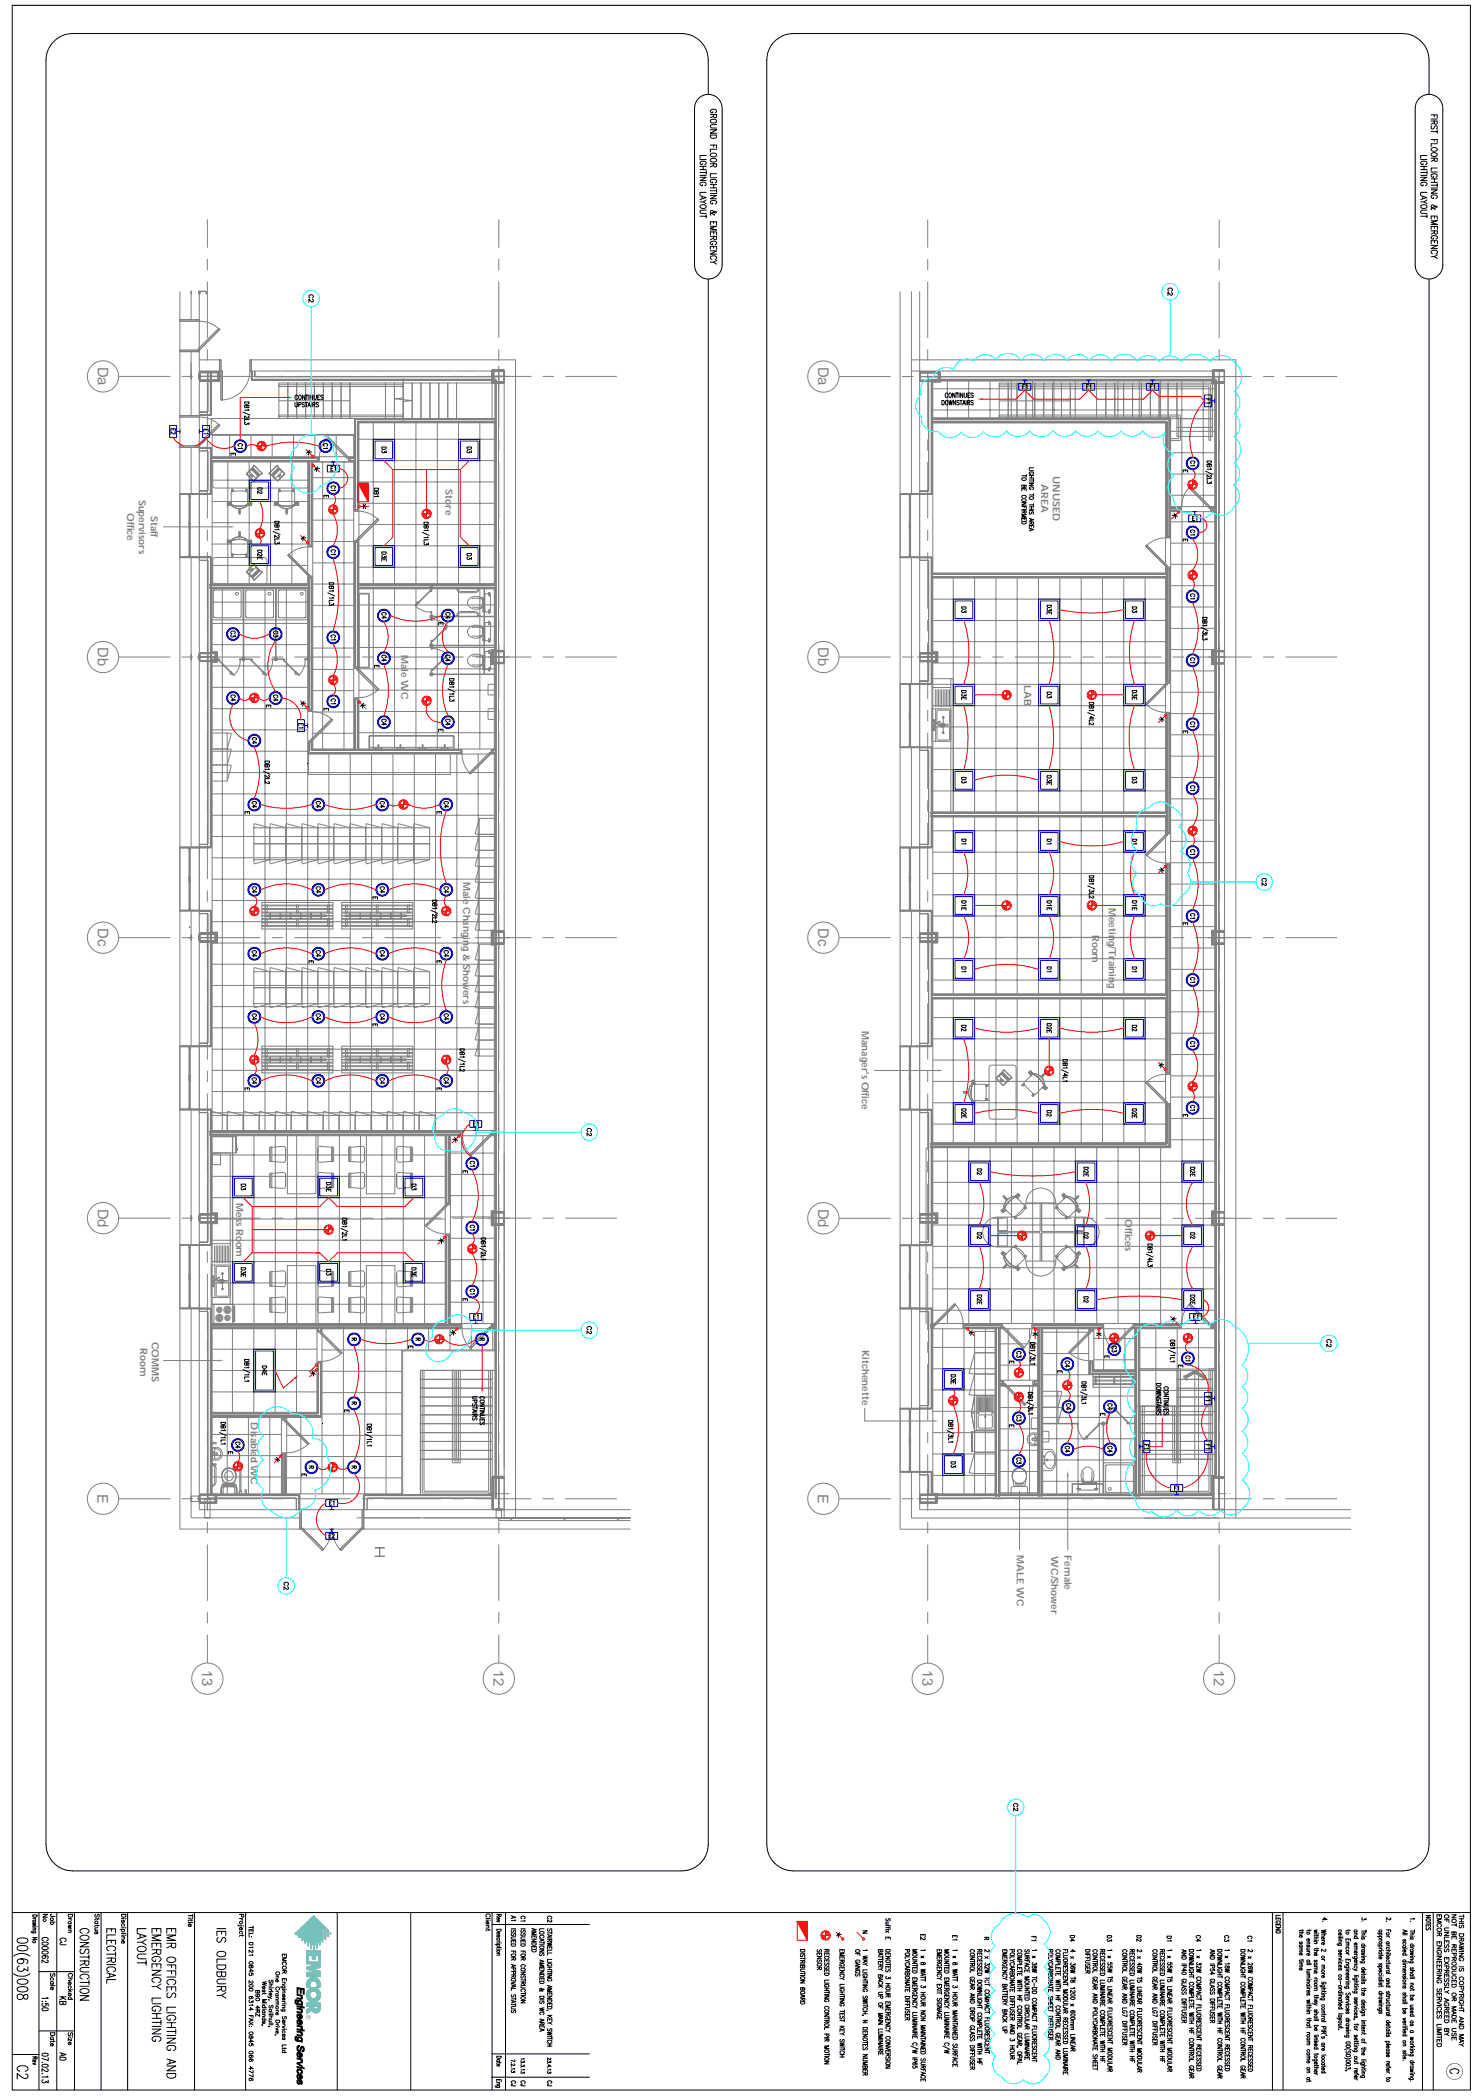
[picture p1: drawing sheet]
<svg xmlns="http://www.w3.org/2000/svg" width="841mm" height="1189mm" viewBox="0 0 841 1189" stroke-linecap="round" stroke-linejoin="round" font-family="sans-serif">
<defs><g id="words">
<g font-size="8.4" fill="#808080">
<text x="55" y="208" transform="rotate(90 55 208)">Da</text>
<text x="464" y="208" transform="rotate(90 464 208)">Da</text>
<text x="55" y="367" transform="rotate(90 55 367)">Db</text>
<text x="464" y="367" transform="rotate(90 464 367)">Db</text>
<text x="55" y="526" transform="rotate(90 55 526)">Dc</text>
<text x="464" y="526" transform="rotate(90 464 526)">Dc</text>
<text x="55" y="686" transform="rotate(90 55 686)">Dd</text>
<text x="464" y="686" transform="rotate(90 464 686)">Dd</text>
<text x="55" y="847" transform="rotate(90 55 847)">E</text>
<text x="464" y="847" transform="rotate(90 464 847)">E</text>
<text x="115" y="947" transform="rotate(90 115 947)">13</text>
<text x="280" y="947" transform="rotate(90 280 947)">12</text>
<text x="523" y="947" transform="rotate(90 523 947)">13</text>
<text x="688" y="947" transform="rotate(90 688 947)">12</text>
</g>
<g font-size="5.7" fill="#808080">
<text x="597" y="270" transform="rotate(90 597 270)">UNUSED</text>
<text x="590" y="275" transform="rotate(90 590 275)">AREA</text>
<text x="253" y="278" transform="rotate(90 253 278)">Store</text>
<text x="79" y="283" transform="rotate(90 79 283)">Supervisors</text>
<text x="72" y="291" transform="rotate(90 72 291)">Office</text>
<text x="86" y="292" transform="rotate(90 86 292)">Staff</text>
<text x="227" y="371" transform="rotate(90 227 371)">Male WC</text>
<text x="581" y="388" transform="rotate(90 581 388)">LAB</text>
<text x="263" y="500" transform="rotate(90 263 500)">Male Changing &amp; Showers</text>
<text x="629" y="515" transform="rotate(90 629 515)">Meeting/Training</text>
<text x="619" y="530" transform="rotate(90 619 530)">Room</text>
<text x="489" y="585" transform="rotate(90 489 585)">Manager's Office</text>
<text x="134" y="682" transform="rotate(90 134 682)">Mess Room</text>
<text x="638" y="691" transform="rotate(90 638 691)">Offices</text>
<text x="86" y="761" transform="rotate(90 86 761)">COMMS</text>
<text x="80" y="765" transform="rotate(90 80 765)">Room</text>
<text x="489" y="766" transform="rotate(90 489 766)">Kitchenette</text>
<text x="142" y="807" transform="rotate(90 142 807)">Disabled WC</text>
<text x="577" y="882" transform="rotate(90 577 882)">MALE WC</text>
<text x="596" y="883" transform="rotate(90 596 883)">WC/Shower</text>
<text x="604" y="882" transform="rotate(90 604 882)">Female</text>
</g>
<text font-size="3.5" fill="#5cb8a1" x="174" y="1143" transform="rotate(90 174 1143)">®</text>
</g></defs>
<g fill="none" stroke="#808080" stroke-width=".57">
<path d="M118 124v17M283 124v17M118 147v6M118 160v32M283 147v6M283 160v32M102 165v702h68v-11M108 165v16zM108 165l1 2zM108 166h.1M109 165v2M113 165v2z"/>
<path d="M113 165v2M113 165h4v2v-2h-4v2zM113 165v691h245M113 166h1M113 166h.1M102 199h11h-11zM102 181h11v1h-11zM102 182a31 31 0 0 1 18 2l5 3M102 199h11M102 181h11M108 199v37zM108 181h1"/>
<path d="M111 181h2zM111 199h2zM112 198l12-12 1 1-12 12zM118 198v6M125 187l-1-1-12 12 1 1M125 187l-12 12M283 198v6M67 214h30M103 214h6M108 212l1 3zM108 205v8M108 214h.1"/>
<path d="M108 215h.1M108 212h.1M108 213h.1M109 212v3M112 214h189M113 212v3zM113 212v3M113 211h11v5h-11zM113 211v2h10l1-2v5l-1-2h-10v2zM113 210h13v17h-1M113 211h11v5h-11M113 204h12v23"/>
<path d="M113 211h11M113 214h.1M113 215h.1M113 212h.1M113 213h.1M113 214v1M113 212v1M113 214h1M113 215h1M113 212h1M113 213h1M118 211v32"/>
<path d="M118 211v23h-5M119 211v24h-6M120 211v24h-7M120 211v25h-18M124 211h-11h11M124 211v5h-11M124 208v2zM124 204h1v6h-1zM124 204v6M125 210h1v17h-1zM142 204h1v6h-1zM142 210a16 16 0 0 1-17 17"/>
<path d="M142 210h144v651M142 210v-6h150v657M143 208v2zM143 204v12h138v634M143 211v4h138v635M145 211v3M158 217h5v20h-5zM158 218h71v1h-71zM163 217h5v20h-5zM168 217h5v20h-5zM173 217h5v20h-5zM178 217h5v20h-5z"/>
<path d="M183 217h5v20h-5zM188 217h5v20h-5zM193 217h5v20h-5zM198 217h21v20h-21zM219 217h5v20h-5zM224 217h5v20h-5zM229 217h5v20h-5zM229 215v11h-5l10 1-5 1v11M234 217h5v20h-5zM239 217h5v20h-5zM244 217h5v20h-5zM249 217h5v20h-5z"/>
<path d="M254 217h5v20h-5zM259 217h20v20h-20zM279 217h7M279 210v7h7h-7M279 210h.1M280 210h6v7h-6zM280 210v3h6v-3v7v-3h-6v3zM280 210v3h6v-3v7l-1-3h-5v3zM280 210v7h6M283 207v650M286 210h-7v7h7M286 210h-7v7"/>
<path d="M308 214h6M321 214h29M102 236h11v1h-11zM102 237a31 31 0 0 1 18 1l5 3M108 235l1 1M111 236h2zM120 237h81v9h-81zM158 227h40M201 237v52M203 239h78h-78M203 239v51M203 239h78"/>
<path d="M204 240h76v91h-76zM212 240v91M213 237h.1M224 240v91M229 235h-71v1h71M236 240v91M248 240v91M260 240v91M267 237h.1M272 240v91M276 237h.1M281 239h-78v50"/>
<path d="M281 238h-80v51M281 237h-80v53h2M102 253h11v1h-11zM102 254h18v26M102 253h11M108 254v26M111 254h2zM113 254v2h5M113 254h7v26h-7M113 254h6v26h-6M113 256h5M118 249v7"/>
<path d="M118 256v22h-5v2h7M120 260h61M120 260h60M120 247h81v12h-81zM124 241h1l-12 12-1-1zM125 241h-1l-12 11 1 1M125 241l-12 12M130 247v12M138 260h.1M142 247v12M154 247v12M166 247v12"/>
<path d="M179 247v12M180 260h1v2h-1zM180 260v2M181 260v2h-61M186 248l12 12h-1l-12-12zM186 248l-4 5-1 7M186 248h-1l12 12h1M186 248l12 12M191 247v12M198 260h1v2h-1zM198 260h3M198 260v2h3"/>
<path d="M199 260h2M199 260v2M201 251h.1M204 249h76M102 280h11v36h-11v-36h11zM102 280h11M118 262v32M120 261h60M120 262h54v69h-54zM120 272h54M122 262h-1v1v12l1 2h51l1-1 1-1M129 262v69"/>
<path d="M131 279l5-1 4 1v7a12 12 0 0 1-9 0zM132 278h.1M132 278l1 1zM132 278h-1h1M132 278h-1v1h1M140 278l-1 1zM140 278h.1M140 278v-1l-1 1 1-1v1v1h-1M140 269l3-3 4 4-3 3zM141 262v69M142 269l1 1M143 266l3 4"/>
<path d="M143 270h-1M143 266l4 4-2 1-4-3zM143 265l-3 4 4 4 3-4M143 265l4 4M143 265l1-1 5 5h-2M144 264l5 5h-2l-4-4zM146 261v1M153 269l4-5 1 1-4 4zM153 262v69M154 270l4-4 3 3-4 4zM158 279l4-1 5 1v7a12 12 0 0 1-9 0zM158 265l4 4-5 4-3-4"/>
<path d="M158 265l-4 4M158 265l-1-1-5 5h2M158 266l2 2-4 3-1-1zM158 278h.1M158 270h1M158 278l1 1zM159 266l-4 4M159 278h-1h1M159 278l-1-1v1v1h1M159 269l-1 1M166 262v69M166 278h1h-1"/>
<path d="M166 278v1zM166 278h1l-1-1v1h1v1h-1M167 278h.1M166 278h1M173 262h1l1 1M175 262v47zM175 262v48M175 262v47M177 262v47M177 262v47zM177 262v48a17 17 0 0 0-14 5l12 12M177 262h24v163h-24z"/>
<path d="M177 262h24M177 271h24M183 262v163M195 262v163M199 261h2M201 270h.1M203 263h.1M203 262v1M204 261h76M204 273h76M102 280h18M107 297h1v1h-1z"/>
<path d="M107 298h1v1h-1zM107 280v1h1M108 281v16zM108 300v15zM108 280v1h-1v16h1v-16M108 280h-1v1h1M108 299v1h-1v15h1v-15M108 299h-1v1h1M108 280v1M108 299v1M120 296h54M120 284h54"/>
<path d="M129 285v1h1v1h-1v-1l1-1zM129 286h.1M129 285v1M129 285v1h1M130 286h1v1l-1-1zM131 286l-1-1v1M131 285h-2h2M131 286a12 12 0 0 0 10 0 6 6 0 0 1-10 0zM132 287h4h4a6 6 0 0 1-8 0zM135 290h1v1zM135 289l1 1v-1M136 290v1z"/>
<path d="M136 290v2h-1zM136 290h.1M140 286h1h1l-1 1zM140 285h2h-2h1M141 286l1-1v1M142 285h1v2h-1v-2l1 1zM142 285l1 1-1-1M142 285h.1M156 285v1zM156 286h.1M156 285v1M156 285v1v1v-1"/>
<path d="M157 286h1v1zM157 286v-1v1M157 285h1h-2h2M158 286a12 12 0 0 0 9 0 6 6 0 0 1-9 0zM158 287h4h5a6 6 0 0 1-9 0zM162 289v1l1-1M162 290h1v2h-1zM162 290l1 1zM162 290h1zM163 290h.1M163 290h-1M167 286h1l-1 1z"/>
<path d="M167 285h2h-2h1M168 286v-1v1M169 285v2v-2v1zM169 285v1v-1M169 285h.1M175 293h.1M175 290h.1M177 286h.1M177 283h.1M177 283h24M177 295h24M201 289h2v1h-2z"/>
<path d="M201 289h2M201 285h.1M203 290a17 17 0 0 1 12 5M204 285h76M204 297h76M214 294l1 1-12 12-1-1zM215 295l-1-1-12 12 1 1M215 295l-12 12M102 316h11h-11zM102 316h18v165h-7M102 316h18v165M107 315h1v1h-1z"/>
<path d="M107 316v-1h1v1M108 316v164zM113 316v2h5M113 316h6v164h-17M113 318h5M118 300v7M118 313v32M118 318v161h-5v2h7M120 309h54M129 306h1v1h-1v1v-1zM129 307h.1M129 307v1"/>
<path d="M130 307h-1v1M130 307v1l1-1M130 307l1-1v1h-1zM131 308h-2h2M131 307a6 6 0 0 1 10 0 12 12 0 0 0-10 0zM131 307a12 12 0 0 1 9 0v7l-4 1-5-1zM132 315h.1M132 306a7 7 0 0 1 8 0h-4h-4zM132 315h-1h1M132 314h-1v1h1v1l-1-1h1M132 314v1zM135 301h1v2z"/>
<path d="M135 303h1zM135 304h1M136 303h.1M136 303v1zM139 315h1zM139 315l1-1v1v1l-1-1M140 315h.1M140 315v1l-1-1M140 315v1v-1M140 308h2h-2h1M141 306l1 1h-2zM142 307v1l-1-1"/>
<path d="M142 306h1l-1 2zM142 308l1-1-1 1M142 308h.1M163 315l1-1 12 12-1 1zM163 315l1-1 12 12-1 1M175 309h2v1h-2zM175 309h2M177 307h24M177 319h24M201 307h2h-2zM201 307h2M201 307v71"/>
<path d="M203 307v71M203 316h.1M203 307v72M203 307h-2v72h2M204 310h76M119 333h57M119 333h56M119 332h56M120 333l18 1v18h-18zM120 334h54v94h106v100h-1v8h1v105h-160v-106h3v-6h-3v-153h3v-6h-3zM120 321h54M121 335h16l-1 15h-15z"/>
<path d="M122 332l-1-1v-1v-12v-1l1-1h28l1 2v12v1l-1 1M122 333h.1M126 334v307M138 333v41h-2h7M138 334l18-1v19h-18zM138 333v308M140 335h15v15h-15h-1v-15zM142 323h1M143 323l-1 1M143 328l4-4h2l-5 5zM144 320l3 3-4 4-3-3zM145 322l2 1-4 4-2-2z"/>
<path d="M145 332h1M146 323l-3 4M147 324l-3-4-4 4 3 4M147 324l-4 4M147 324h2l-5 5-1-1M150 334v307M156 333v41h-2h7M157 334l17-1 1 19h-18zM157 333v41M158 335h15v15h-15zM162 334v307M164 332h.1"/>
<path d="M171 333h.1M175 333v41h-2h2M175 327h2v1h-2zM175 328h2zM175 327v77h2M175 327h2v77M175 328v75M177 328v75M177 328v75zM177 335h.1M177 331h24M203 333h78"/>
<path d="M203 332h78M203 337h6v42l-6-1zM203 337h6v41h-6zM203 337v41M204 334h76v34h-1v9h1v48h-76zM204 337v41M204 322h76M212 334v91M212 332h.1M219 333h.1M222 333h.1M224 334v91"/>
<path d="M236 334v91M244 335l-8 9M244 335l-9 8M244 335h.1M244 335v1M244 335l1 1M245 335h-1M245 333v3M245 333h-1l1 1M245 333v1M246 333a1 1 0 0 0-2 0 .9 .9 0 0 0 1 1M246 333l-1 1"/>
<path d="M248 334v91M249 333h.1M259 333h1v1h-1zM259 334l2 2h8l3-2a2.3 2.3 0 0 1-3 2h-8a2.5 2.5 0 0 1-2-2zM260 334v91M268 339l6 1M271 333h1v1h-1zM271 338l3 2M272 334v91M273 339l1 1M274 340v4M274 340v1"/>
<path d="M274 333v17h-29v-3v5v-2h29v16h-29v-2M275 333v17h6M275 337h3v10h-3zM277 338h1M277 336l1 1zM277 336l1 1h-1zM277 336h1M277 337v1M277 336v1M118 352v6M120 342h54M120 354h54"/>
<path d="M175 342h.1M177 349h.1M177 343h24M177 355h24M201 348h.1M201 341h.1M203 341h.1M204 343h76M204 355h76M235 343l1 1M236 344l1 1a12 12 0 0 0 7 2M236 343h.1"/>
<path d="M236 342h.1M236 342h1M237 342h.1M237 341h.1M237 341v1M238 342l-2 2-1-1M245 347h.1M245 349h-1l1 2M245 349h-1l1 1M245 351v1M245 349v1M245 349l1 1"/>
<path d="M245 352a12 12 0 0 1 9 3M245 350h.1M246 350l-1 1M252 357h.1M253 357h.1M253 357h-1M253 356v1M253 356h.1M254 355l-9 9 9-9M254 355h.1M254 355l-2 2M259 349h1v1h-1z"/>
<path d="M260 348l1-1h8a2.3 2.3 0 0 1 3 2l-3-1h-8l-2 1zM266 357a7 7 0 0 1 8-1v5a7 7 0 0 1-8-1l-1-2zM266 340a7 7 0 0 1 8-1v6a6 6 0 0 1-9-2zM268 356h6M271 349h1v1h-1zM271 355l3 1M273 356h1M274 356v4M274 356v1M274 344h-6M274 344l-3 1M274 343v1"/>
<path d="M274 359v1M274 360h.1M274 341h.1M274 357v2M274 341v2M274 344l-1 1M274 345v2zM274 345v2v-2M274 345h.1M274 346h.1M275 353h3v10h-3zM277 354h1"/>
<path d="M277 346h1M277 347h1v1zM277 353h1zM277 347h1zM277 354h1zM277 346h1zM277 352l1 1h-1zM277 353v-1l1 1M277 347v1l1-1M277 346v1M277 354h.1M277 347v1"/>
<path d="M277 352v1M281 350h-6v16h6M67 373h30M103 373h6M108 371l1 3zM108 373h.1M108 374h.1M108 372h.1M109 371v3M112 373h36M113 371v3zM113 371v3"/>
<path d="M113 371h9v4h-9zM113 371v2h9v-2v4v-2h-9v2zM113 373h1M113 374h1M113 370h10v5h-10M113 371h9v4h-9M113 370h10M113 375h10M113 372h1M113 373v1M113 371l1 1h-1M118 364v32"/>
<path d="M120 374h5h-5M120 378h54M120 366h54M123 370h-10h10M123 375h-10h10M123 370v5M124 374h.1M124 375h.1M124 375l9 8M124 374v1M124 374l1 1M125 374h-1"/>
<path d="M136 374h.1M136 374a12 12 0 0 1-3 9M138 373l-1 1M138 373l1 1M138 373l1 1v1h-1l-1-1M138 374h5M139 374l-1 1-1-1M142 374h.1M142 375h.1M142 375l9 8M142 374l1 1M143 374l-1 1"/>
<path d="M143 374h-1M154 373h7M154 374h1M155 374v2a12 12 0 0 1-4 7M156 373v1M157 373v1M157 373v1v1h-1v-1M157 374h4M157 374v1l-1-1M161 375h.1M161 374h.1M161 375l9 8"/>
<path d="M161 375l8 8M161 374v1M167 373h32M173 374h.1M173 374a12 12 0 0 1-3 9M175 373l-1 1M175 373l1 1M175 373l1 1-1 1h-1v-1M175 371h.1M176 374l-1 1-1-1M177 364h.1M177 368h24"/>
<path d="M177 380h24M201 378h2v1h-2zM201 378h2M201 377h.1M203 379l12 12-1 1-12-12zM203 379l12 12a17 17 0 0 1-14 5v29M203 379l-1 1 12 12 1-1M204 379h76M204 367h76M205 373h7M218 373h32M245 365a1.1 1.1 0 0 0-1 2 1.1 1.1 0 0 0 2-1l-1 1"/>
<path d="M245 365l-1 2 1-1M245 366h36M245 379v4h36M245 365v1M245 365l1 1M245 379v1M245 368h.1M245 364v-1v5v-2h29v16h-29v-2M245 368l6 1 3 2M245 364h.1M246 363l-1 1M246 380h-1"/>
<path d="M252 374h.1M253 373h.1M253 373l-1 1M253 373v1M253 374h.1M253 372v1M254 371l-9 9 9-8M254 371v1M254 372v-1l-2 2M257 373h6M266 373a7 7 0 0 1 8-1v5a7 7 0 0 1-8-1l-1-1zM268 372l6 1"/>
<path d="M269 373h32M271 371l3 2M273 372l1 1M274 373v4M274 360l-6 1M274 360l-3 2M274 377h-6M274 377l-3 1M274 376v1M274 373h.1M274 376h.1M274 374v2"/>
<path d="M274 373v1M274 360l-1 1M274 377h-1M274 378v2zM274 361v2zM274 361v2v-1M274 378v2v-2M274 361h.1M274 363h.1M274 378h.1M274 379h.1M275 366v16h6"/>
<path d="M275 370h3v10h-3zM277 363h1M277 370h1M277 379h1M277 380h1v1zM277 364h1zM277 369h1zM277 380h1zM277 362l1 1zM277 370l1 1zM277 379h1zM277 369h1h-1z"/>
<path d="M277 369h1M277 364h1M277 362v1M277 370v1M277 379h.1M277 363v1M277 369v1M277 380v1M279 369v7M280 370h6v6h-6zM280 370v3h6v-3v6v-3h-6v3zM286 369h-7v7h7"/>
<path d="M286 370h-6v6h6M308 373h6M321 373h29M120 390h54M130 381h.1M130 381l1 1M131 381h-1M131 382h.1M131 381l2 2M131 382h1M132 383h.1M133 383h.1"/>
<path d="M149 381h.1M149 381v1M149 382h.1M149 381l2 2M150 382h.1M150 383h.1M150 382h-1M151 383h.1M167 381l1 1M167 381h.1M167 382h.1M167 382l1 1"/>
<path d="M168 381l2 2h-1M168 382h.1M168 382h-1M168 383h.1M169 382l-1 1M170 383h-1M177 392h24M201 396h2v1h-2zM201 397h2M201 397v28M203 397v28M203 396v29"/>
<path d="M204 391h76M245 382a.9 .9 0 0 0-1 1 1 1 0 0 0 2 0M245 382l-1 1h1M245 380h.1M245 382h.1M245 382h1M245 383h29M277 388h4v6h-4zM277 380v1l1-1M118 403v6M118 416v32M120 414h54"/>
<path d="M120 402h54M129 416h-9v9h9v-9h2l-2 9h-9v9h9v-9h2l-2 9h-9v9h9v-9h2l-2 9M175 403h2v1h-2zM175 403h2M177 404a17 17 0 0 1 12 4M177 404h24M177 416h24M188 408h1l-12 12h-1zM189 408h-1l-12 12h1M189 408l-12 12M203 418h.1M204 404h76"/>
<path d="M204 416h76M210 418h47v6h-47zM277 402h4v6h-4zM120 438h160M120 426h54M174 428v213M174 433h1M175 427h86zM175 421v6zM175 427h80v12h-80zM175 420h2v1h-2zM175 421h2"/>
<path d="M175 421v6h86M177 421v5h84M177 425v-4v4h85v4a16 16 0 0 0 5 10l12-12M177 420h-2v7h87M177 425h84M177 420v5M187 428v213M199 428v213M210 425h-1l1-8h47l1 1-1 7h-45M211 428v213M213 424v1zM214 422h1v3h-1z"/>
<path d="M216 424v1zM223 428v213M225 425h.1M225 424l1 1zM227 422v3zM229 424v1zM235 428v213M238 424v1zM239 422h1v3h-1zM241 424l1 1zM245 425h.1M247 428v213"/>
<path d="M250 424l1 1zM252 422v3zM254 425h.1M259 428v213M261 425h1v2h-1zM261 425v2M266 438l12-11h1l-12 12zM271 428v213M279 425v2zM279 427h-1l-12 11 1 1M279 427h2M279 427h2z"/>
<path d="M279 425h2M279 426h2M281 425h-2v2M118 454v6M120 450h160M118 467v32M120 474h160M120 462h160M144 470v9h9v-9h-9v-3l9 3v9h9v-9h-9v-3l9 3v9h9v-9h-9v-3l9 3v9h9v-9h-9v-3l9 3v9h9v-9h-9v-3l9 3v9h9v-9h-9l1-3 8 3v9h9v-9h-9l1-3 8 3v9h9v-9h-9l1-3 8 3v9h10v-9h-10l1-3 9 3v9h9v-9h-9v-3l9 3v9h9v-9h-9v-3l9 3M272 464l-3 9h3v-9h9v9h-9l-3 9h3v-9h9v9h-9l-3 9h3v-9h9v9h-9l-3 9 3 1v-10h9v10h-9l-3 8 3 1v-9h9v9h-9l-3 8 3 1v-9h9v9h-9l-3 8 3 1v-9h9v9h-9M102 480v1h11v35h-11v-35h11v-1zM102 481h18"/>
<path d="M107 497h1v1h-1zM107 498h1v1h-1zM107 481v1h1M108 482v15zM108 500v15zM108 481v1h-1v15h1v-15M108 481h-1v1h1M108 499v1h-1v15h1v-15M108 499h-1v1h1M108 481v1M108 499v1M108 480h1"/>
<path d="M120 499h160M120 487h160M144 488v-9h9v9h-9v2l9-2v-9h9v9h-9v2l9-2v-9h9v9h-9v2l9-2v-9h9v9h-9v2l9-2v-9h9v9h-9v2l9-2v-9h9v9h-9l1 2 8-2v-9h9v9h-9l1 2 8-2v-9h9v9h-9l1 2 8-2v-9h10v9h-10l1 2 9-2v-9h9v9h-9v2l9-2v-9h9v9h-9v2l9-2M102 516l11 1zM102 517h18v76h-7M102 516h18v78M107 515h1v1h-1zM107 516v-1h1v1M108 517v76zM113 516v2h5M113 517h6v76h-17M113 518h5"/>
<path d="M118 505v6M118 518v32M118 518v74h-5v2h7M120 511h160M149 512h40v1h-40zM149 514h40v1h-40zM149 516h40v1h-40zM149 518h40v1h-40zM149 519h40v2h-40zM150 519h35h-35zM150 519h35v1h-35zM151 513h1v5h-1z"/>
<path d="M153 518v1zM153 520v1zM159 518v1zM159 520v1zM165 518v1zM165 520v1zM168 513h1v5h-1zM170 518l1 1zM170 520l1 1zM176 518l1 1zM176 520l1 1zM182 518v1z"/>
<path d="M182 520v1zM186 513h1v5h-1zM186 513v1M186 515v1M186 517v1M187 513v1M187 515v1M187 517v1M194 512h40v1h-40zM194 514h40v1h-40zM194 516h40v1h-40zM194 518h40v1h-40z"/>
<path d="M194 519h40v2h-40zM196 519h34h-34zM196 519h34v1h-34zM196 513h1v5h-1zM198 518l1 1zM198 520l1 1zM204 518v1zM204 520v1zM210 518v1zM210 520v1zM213 513h1v5h-1zM216 518v1z"/>
<path d="M216 520v1zM222 518v1zM222 520v1zM227 518l1 1zM227 520l1 1zM231 513h1v5h-1zM231 513v1M231 515v1M231 517v1M232 513v1M232 515v1M232 517v1"/>
<path d="M67 532h30M103 532h6M107 532h1M107 526h1zM108 530l1 3zM108 533h.1M108 531h.1M109 530v3M113 530v3zM113 530v3M113 530h9v4h-9zM113 530v2h9v-2v4v-2h-9v2z"/>
<path d="M113 530h9v4h-9M113 530h10v4h-10M113 529h10v5h-10M113 529h10M113 533h1M113 533h.1M113 531h1M113 532v1M113 531h.1M115 534h.1M116 532h32M120 535h159"/>
<path d="M120 523h160M129 535h.1M149 525h40v2h-40zM149 523h40v2h-40zM149 521h40v2h-40zM151 521h1v4h-1zM154 532h7M167 532h32M168 521h1v4h-1zM186 521h1v4h-1zM186 521h.1M186 523h.1"/>
<path d="M186 525h.1M187 521h.1M187 523h.1M187 525h.1M194 525h40v2h-40zM194 523h40v2h-40zM194 521h40v2h-40zM196 521h1v4h-1zM205 532h7M213 521h1v4h-1zM218 532h32M231 521h1v4h-1z"/>
<path d="M231 521h.1M231 523h.1M231 525h.1M232 521h.1M232 523h.1M232 525h.1M257 532h6M269 532h32M272 536l-3 8 3 1v-9h9v9h-9l-3 8 3 1v-9h9v9h-9l-3 8 3 1v-9h9v9h-9l-3 9h3v-9h9v9h-9l-3 9h3v-9h9v9h-9l-3 9h3v-9h9v9h-9l-3 9h3v-9h9v9h-9M279 528h7h-7v7h7M279 528v8h7M279 528h7"/>
<path d="M280 529h6v6h-6zM280 529v3h6v-3v6v-3h-6v3zM281 535v1M286 528h-7v7h7M286 529h-6v6h6M308 532h6M321 532h29M118 556v7M120 547h160M120 559h160M144 551v9h9v-9h-9v-2l9 2v9h9v-9h-9v-2l9 2v9h9v-9h-9v-2l9 2v9h9v-9h-9v-2l9 2v9h9v-9h-9v-2l9 2v9h9v-9h-9l1-2 8 2v9h9v-9h-9l1-2 8 2v9h9v-9h-9l1-2 8 2v9h10v-9h-10l1-2 9 2v9h9v-9h-9v-2l9 2v9h9v-9h-9v-2l9 2M118 569v32"/>
<path d="M120 571h160M144 569v-9h9v9h-9v3l9-3v-9h9v9h-9v3l9-3v-9h9v9h-9v3l9-3v-9h9v9h-9v3l9-3v-9h9v9h-9v3l9-3v-9h9v9h-9l1 3 8-3v-9h9v9h-9l1 3 8-3v-9h9v9h-9l1 3 8-3v-9h10v9h-10l1 3 9-3v-9h9v9h-9v3l9-3v-9h9v9h-9v3l9-3M102 593v1h11v35h-11v-35h11v-1zM102 594h18M107 594v1h1M108 595v15zM108 594v1h-1v15h1v-15M108 594h-1v1h1M108 594v1M120 583h160M120 595h160M149 593h40v2h-40z"/>
<path d="M149 595h40v2h-40zM149 597h40v2h-40zM149 599h40v2h-40zM151 595h1v4h-1zM153 599v2zM159 599v2zM165 599v2zM168 595h1v4h-1zM170 599l1 2zM176 599l1 2zM182 599v2zM186 595h1v4h-1z"/>
<path d="M186 595h.1M186 597h.1M186 599h.1M187 595h.1M187 597h.1M187 599h.1M194 593h40v2h-40zM194 595h40v2h-40zM194 597h40v2h-40zM194 599h40v2h-40zM196 595h1v4h-1zM198 599l1 2z"/>
<path d="M204 599v2zM210 599v2zM213 595h1v4h-1zM216 599v2zM222 599v2zM227 599l1 2zM231 595h1v4h-1zM231 595h.1M231 597h.1M231 599h.1M232 595h.1M232 597h.1"/>
<path d="M232 599h.1M107 610h1v1h-1zM107 611h1v1h-1zM108 613v15zM108 612v1h-1v15h1v-15M108 612h-1v1h1M108 612v1M118 607v7M120 607h160M120 619h160M149 607h40v2h-40zM149 605h40v2h-40z"/>
<path d="M149 603h40v1h-40zM149 601h40v1h-40zM150 601h35h-35zM150 601h35zM151 602h1v5h-1zM153 601v2zM159 601v2zM165 601v2zM168 602h1v5h-1zM170 601l1 2zM176 601l1 2zM182 601v2z"/>
<path d="M186 602h1v5h-1zM186 602v1M186 604v1M186 607h.1M187 602v1M187 604v1M187 607h.1M194 607h40v2h-40zM194 605h40v2h-40zM194 603h40v1h-40zM194 601h40v1h-40zM196 601h34h-34z"/>
<path d="M196 601h34zM196 602h1v5h-1zM198 601l1 2zM204 601v2zM210 601v2zM213 602h1v5h-1zM216 601v2zM222 601v2zM227 601l1 2zM231 602h1v5h-1zM231 602v1M231 604v1"/>
<path d="M231 607h.1M232 602v1M232 604v1M232 607h.1M102 629h11v1h-11zM102 630h17v76h-17M102 629h18v77M107 628h1v1h-1zM107 629v-1h1v1M108 630v76M113 629v2h5M113 629h7v77h-7"/>
<path d="M113 631h5M118 620v32M118 631v74h-5v1h7M120 633v9h9v-9h-9v-3l9 3v9h9v-9h-9v-3l9 3v9h9v-9h-9v-3l9 3v9h9v-9h-9v-3l9 3v9h9v-9h-9v-3l9 3v9h9v-9h-9v-3l9 3v9h9v-9h-9v-3l9 3v9h9v-9h-9v-3l9 3v9h9v-9h-9l1-3 8 3v9h9v-9h-9l1-3 8 3v9h10v-9h-10l1-3 9 3v9h9v-9h-9v-3l9 3v9h9v-9h-9v-3l9 3v9h9v-9h-9v-3l9 3M120 631h160M118 659v6M119 644h142zM119 642h143v4l1 4 4 5 12-11M119 642h142M119 643h142M119 644h143M120 645h12v95h-12z"/>
<path d="M120 645h14v9h-14zM120 654h11v86M120 644h132v107h-132v-57h3v-6h-3zM120 655h132M120 654h5v7h-5zM132 644v107M134 652h1M134 645v9M134 651h1v1h-1M144 644v107M153 651h1v8h-1zM156 644v107"/>
<path d="M162 651v8h-8v-8h8v7M163 644h16v33h-16zM168 644v107M177 642h1M180 651l1 8h8v-8h-8l-1 7M180 644v107M188 651h1v8h-1zM192 644v107M196 642h.1M198 651h1v8h-1zM204 644v107M207 651l-1 8h-8v-8h8l1 7"/>
<path d="M208 644h16v33h-16zM217 644v107M225 651v8h8v-8h-8v7M229 644v107M233 651h1v8h-1zM241 644v107M245 642h.1M253 644v38zM253 644v38M255 644v38M255 656h.1M255 644v39h-2"/>
<path d="M255 644h25v43h-1v8h1v56h-25zM255 654h25M261 642h1v2h-1zM261 642v2M262 644v107M266 655l12-12 1 1-12 11zM274 644v107M279 642h1v2h-1zM279 644l-1-1-12 12h1M279 644h2M280 644h1zM280 642v2z"/>
<path d="M280 642h1M280 643h1M281 642h-2v2M118 671v32M120 679h132M120 667h132M153 666h1v8l-1-1zM162 666v8h-1h-7v-9h8v8M180 666l1 8h8v-9h-8l-1 8M188 666h1v8l-1-1zM198 666h1v8l-1-1zM207 666l-1 8h-8v-9h8l1 8"/>
<path d="M225 666v8h1h7v-9h-8v8M233 666h1v8l-1-1zM253 663h.1M255 667h.1M255 678h25M255 666h25M67 691h30M103 691h6M108 689l1 3zM108 690h.1M108 692h.1M109 689v4"/>
<path d="M113 689v3zM113 689v4M113 689h9v4h-9zM113 689v2h9v-2v4v-2h-9v2zM113 690h1h-1M113 689h9v4h-9M113 689h10v4h-10M113 688h10v6h-10M113 693h10M113 690h1M113 692h1M113 692h1h-1"/>
<path d="M116 691h32M123 691h129M154 691h7M167 691h32M205 691h7M218 691h32M241 695l12-12 1 1-12 12zM241 695a17 17 0 0 0 12 5M253 682h2v1h-2zM253 700h2v1h-2zM253 683l1 1-12 12-1-1M253 682h2h-2v-38v39"/>
<path d="M253 683l-12 12M253 700v51M253 700h2v51M255 690h24M257 691h6M269 691h32M279 687v8h7M280 688h6v6h-6zM280 688v3h6v-3v6v-3h-6v3zM281 695h.1M286 688h-7v6h7M286 687h-7v8h7"/>
<path d="M286 688h-6v6h6M308 691h6M321 691h29M102 706h11v36h-11v-36h11zM102 706h18M107 706v2h1M108 708v15zM108 706v2h-1v15h1v-15M108 706h-1v2h1M108 706v2M118 710v6M120 705h11"/>
<path d="M120 703h132M120 716h132M122 706v11M122 718v18M123 706v11M123 718h7v8h-7zM124 706v11M125 706v11M126 706v11M127 706v11M128 706v11M129 706v11"/>
<path d="M130 706v11M131 718h-1h-9h-1v18h10l1-1M163 718h16v33h-16zM208 718h16v33h-16zM253 701h2M253 701v50M255 701v50M255 704h.1M255 702h25M255 714h25M107 723h1v1h-1zM107 724h1v1h-1z"/>
<path d="M108 726v15zM108 725v1h-1v15h1v-15M108 725h-1v1h1M108 725v1M118 723v32M120 740h12v11h-12zM120 728h132M120 728h1v1h-1zM120 724h1v1h-1zM120 726l1 1zM121 724h.1M121 729h.1"/>
<path d="M121 726l4-1-4 2M121 726v-2h-1v6h1v-3M121 740v11M123 727h7v8h-7zM125 728h1a1.1 1.1 0 0 1-1-2 1 1 0 0 1 2 0 1 1 0 0 1 0 2h-1M125 726h1M126 722v1zM126 722v9M153 721l1 1v8l-1-1zM153 736h1v8h-1zM162 722v8h-8v-9h7h1v8M162 737v7h-8v-8h8v7"/>
<path d="M180 722l1 8h8v-9h-8l-1 8M180 737l1 7h8v-8h-8l-1 7M188 736h1v8h-1zM188 721l1 1v8l-1-1zM198 721l1 1v8l-1-1zM198 736h1v8h-1zM207 722l-1 8h-8v-9h8l1 8M207 737l-1 7h-8v-8h8l1 7M225 722v8h8v-9h-7h-1v8M225 737v7h8v-8h-8v7M233 736h1v8h-1zM233 721l1 1v8l-1-1z"/>
<path d="M252 740h-132M253 721h.1M255 733h.1M255 737h.1M255 726h25M255 739h25M102 742h11zM102 742h17v106h51v8M102 742h18M107 741h1v1h-1zM107 742v-1h1v1M108 742v119z"/>
<path d="M113 742v2h5M113 742h7v106M113 744h5M118 744v106h50v6h2v-8M120 742v60h60v-30a18 18 0 0 0 14-5l-12-11M120 751h142v4a16 16 0 0 0 5 10l12-12M120 742v106h50M120 751h141M120 752h141M120 753h141M120 753h142M120 754h60v47h-60z"/>
<path d="M124 743h1h-1zM124 747h1v1h-1zM129 743h.1M129 747v1zM132 754v47M132 743h1M132 744h1M132 747h1M132 748h1M133 741v9zM133 751h.1M141 753h.1"/>
<path d="M144 754v47M156 754v47M168 754v47M179 751h.1M180 753v2zM180 755h2v1h-2zM180 755h2zM180 753v3h2M181 753v2M182 756l12 11-1 1zM182 753v2M182 753v2z"/>
<path d="M182 756l11 12M182 753v3M183 754h97v12h-52v81h-66l1-43h20zM191 754h.1M193 751h.1M195 754v93M202 753h.1M207 754v93M218 753h.1M219 754v93M220 754h.1M231 754v12"/>
<path d="M239 754h-1M240 754h.1M243 754v12M255 754v12M255 751h25M260 751h.1M261 751h1v2h-1zM261 751v2M267 754v12M279 751v2zM279 753l-1-1-12 12 1 1M279 753h2"/>
<path d="M279 754v12M279 751h2M279 752h2M281 751h-2v2M118 761v6M118 774v32M120 777h60M120 765h60M180 773v29zM180 772h2v1h-2zM180 773h2M181 773v29h-61"/>
<path d="M182 773v30h-62M182 772v32M183 778h45M183 766h45M229 766h.1M238 777h21v5h-21zM259 777h20v5h-20zM260 777v52h-2v-52h-1v53h4v-53M266 764l12-12 1 1-12 12zM277 777v69h-37v-69h-1v70h39v-70M281 777h-43v71M281 766h-53v82"/>
<path d="M120 789h60M182 794h.1M183 790h45M238 797h21v6h-21zM238 792h21v5h-21zM238 787h21v5h-21zM238 782h21v5h-21zM259 797h20v6h-20zM259 792h20v5h-20zM259 787h20v5h-20zM259 782h20v5h-20zM118 812v7"/>
<path d="M120 802h60zM120 818v1zM120 803h62v-30v31M120 804h62M120 818l3 1h-3zM120 804h40v43h-40zM120 814h40M128 804h14zM129 804v43M141 804v43M147 803v1M153 804v43"/>
<path d="M160 804v1zM160 805h2h-2zM160 805h2zM160 804v1h2M160 804v1M161 806l1-1 13 14zM162 804v1M162 804v1zM162 805l13 14a19 19 0 0 1-15 5v24v-23h2M162 805l-1 1 14 13M163 814h65M171 804v43"/>
<path d="M183 807h.1M183 802h45M183 804v43M238 803h21v5h-21zM238 808h21v5h-21zM238 813h21v5h-21zM238 818h21v5h-21zM259 803h20v5h-20zM259 808h20v5h-20zM259 813h20v5h-20zM259 818h20v5h-20zM118 825v32"/>
<path d="M120 830v1zM120 821h3a4 4 0 0 1 3 4 4 4 0 0 1-3 3h-3M120 830l3 1h-3zM120 830a2.5 2.5 0 0 1 3 3v8a2.5 2.5 0 0 1-3 2l2-2v-9l-2-1zM120 838h40M120 826h40M121 824h1v1h-1zM121 825h.1M121 824l-1 1h1M121 823v1M121 823h.1M121 823v1l2 1-2 1v1l1 1"/>
<path d="M122 825v2v1M122 824a.7 .7 0 0 1 1 0 .7 .7 0 0 1 0 1 .7 .7 0 0 1-1 0M122 822a2.9 2.9 0 0 1 3 3 2.9 2.9 0 0 1-3 3M122 822h-1l-1 1 1 1M122 822v1v1M127 834l1-1h2l3 1 1 4-1 4h-6l-1-6zM128 835a2.5 2.5 0 0 1 4 0 2.5 2.5 0 0 1-1 4 2.5 2.5 0 0 1-3-1zM136 832h1v14h-1zM160 825v23zM160 824h2v1h-2zM160 827h.1M160 825v23"/>
<path d="M162 825v23M162 825v23zM162 840h.1M162 824v24M163 826h65M163 838h65M238 828h41v20h-41zM238 823h21v5h-21zM259 823h20v5h-20zM280 838h6v18h-6zM280 838h6v1h-3v17h3h-6h3v-17h-3zM286 838h-7v18"/>
<path d="M286 838h-6v18M286 837h-7v19M67 850h30M103 850h6M108 849l1 3zM108 849h.1M108 851h.1M109 849h4v3h-4zM112 850h36M113 849v3zM113 848h9v4h-9zM113 848h57v8"/>
<path d="M113 848h10M113 848h9M113 853h10M113 849h1M113 851h1M113 851h.1M113 849v1M116 850h3zM116 850h3v11h-3zM116 850h1M117 850h.1M117 853h.1"/>
<path d="M118 850h1M118 850h.1M120 842v2zM120 845h.1M122 848v2h-9v-2v4v-2h9v2v-4M122 848v4h-9M123 848v4h-10M123 848h-10h10M123 848v5h-10M125 847l2 1zM126 843h8l1 5h-10zM126 842h8v6h-8z"/>
<path d="M126 843l4-1a3 3 0 0 1 4 2v3h-1v-3a7 7 0 0 0-6 0v3h-1v-2zM127 842l6-1v1h-7zM128 841h4M128 841l-2-2v-3l1-2 3-1h2l2 3v3l-2 2M133 847l1 1zM136 846h1v2h-2zM136 846v2M137 846v2M139 847l1 1zM139 845h1v2h-1zM154 850h7M162 843h.1"/>
<path d="M167 850h32M170 856h1v11h-1zM170 848v19h188M171 856v11M205 856h1v11h-1zM205 856v11M205 850h7M208 850v6h-2M208 850v6M208 850h71M218 850h32M257 850h6"/>
<path d="M269 850h32M277 847h12M279 848h-72v8M279 848h-73v19M281 856l3 1zM281 857h3v4h-3zM282 856h.1M283 856h1M284 856h.1M286 856h.1M308 850h6M321 850h29"/>
<path d="M108 861h62zM116 861h3zM117 861h.1M118 863v7M118 876v32M118 861h.1M119 861h.1M171 867l13 12h-1zM171 867l13 12h-1M171 867l12 12M188 867v3a17 17 0 0 1-5 9M188 867l1 3a17 17 0 0 0 4 9l12-12"/>
<path d="M193 879l12-12-12 12zM202 861h37M205 867l-12 12M206 861h152zM213 878h5h-3v5h3h-5l2-1v-4zM240 861h43v1M281 861h3zM282 861h.1M283 863v7M283 876v32M283 861h75M290 862h.1"/>
<path d="M320 862h.1M351 862h.1M358 861h-75v1h75M118 914v7M283 914v7M118 927v16M283 927v16"/>
<circle cx="58" cy="214" r="9"/>
<circle cx="143" cy="270" r=".7"/>
<circle cx="158" cy="270" r=".7"/>
<circle cx="136" cy="289" r=".4"/>
<circle cx="162" cy="289" r=".4"/>
<circle cx="163" cy="290" r=".4"/>
<circle cx="136" cy="304" r=".4"/>
<circle cx="134" cy="337" r=".8"/>
<circle cx="143" cy="323" r=".7"/>
<circle cx="153" cy="337" r=".8"/>
<circle cx="171" cy="337" r=".8"/>
<circle cx="58" cy="373" r="9"/>
<circle cx="58" cy="532" r="9"/>
<circle cx="58" cy="691" r="9"/>
<circle cx="125" cy="727" r="1"/>
<circle cx="126" cy="731" r=".2"/>
<circle cx="126" cy="731" r=".5"/>
<circle cx="126" cy="727" r=".8"/>
<circle cx="124" cy="748" r="1"/>
<circle cx="124" cy="743" r="1"/>
<circle cx="124" cy="743" r="1.5"/>
<circle cx="124" cy="748" r="1.5"/>
<circle cx="124" cy="748" r="2"/>
<circle cx="129" cy="743" r="1.5"/>
<circle cx="129" cy="748" r="1.5"/>
<circle cx="129" cy="743" r="2"/>
<circle cx="129" cy="748" r="1"/>
<circle cx="129" cy="743" r="1"/>
<circle cx="58" cy="850" r="9"/>
<circle cx="118" cy="952" r="9"/>
<circle cx="283" cy="952" r="9"/>
</g>
<path d="M132 667h12v12h-12zM133 668h10v10h-10zM180 667h12v12h-12zM181 668h10v10h-10zM229 667h12v12h-12zM230 668h10v10h-10zM132 716h12v12h-12zM133 717h10v10h-10zM180 716h12v12h-12zM181 717h10v10h-10zM229 716h12v12h-12zM230 717h10v10h-10z" fill="none" stroke="#00f" stroke-width=".57"/>
<g fill="none" stroke="#000" stroke-width=".57">
<path d="M137 672h2a1.3 1.3 0 0 1-1 1 1.3 1.3 0 0 1-1-1zM137 674a.8 .8 0 0 0 0 1 .8 .8 0 0 0 1-1l1 1v-1M185 671h3a1.3 1.3 0 0 1-2 1 1.3 1.3 0 0 1-1-1zM185 676v-1h3v1M186 673a.7 .7 0 0 0 0 1 .7 .7 0 0 0 1-1l1 1v-1M186 675h.1M234 672h2a1.2 1.2 0 0 1-1 1 1.2 1.2 0 0 1-1-1zM234 674a.7 .7 0 0 0 0 1 .7 .7 0 0 0 1-1l1 1v-1M137 719h2a1.3 1.3 0 0 1-1 1 1.3 1.3 0 0 1-1-1zM185 720h3a1.3 1.3 0 0 1-2 1 1.3 1.3 0 0 1-1-1zM234 719h2a1.2 1.2 0 0 1-1 1 1.2 1.2 0 0 1-1-1zM137 724v-1h2v1"/>
<path d="M137 721a.8 .8 0 0 0 0 1 .8 .8 0 0 0 1 0h1v-1M138 723v1M186 722a.7 .7 0 0 0 0 1 .7 .7 0 0 0 1 0h1v-1M234 724v-1h2v1M234 721a.7 .7 0 0 0 0 1 .7 .7 0 0 0 1 0h1v-1M235 723v1"/>
</g>
<path d="M138 679l5 5h38l5-5 5 5h39l5-5M138 716l5-5h38l5 5 5-5h39l5 5" fill="none" stroke="#f00" stroke-width=".57"/>
<g fill="#f00">
<path d="M188 697h1z"/>
<path d="M188 696v1z"/>
<path d="M187 695l1 1-1 1z"/>
<path d="M188 696v1h-1z"/>
<path d="M186 695h1l-1 2z"/>
<path d="M187 695v2h-1z"/>
</g>
<path d="M186 695v5" fill="none" stroke="#f00" stroke-width=".57"/>
<g fill="#f00">
<path d="M186 697v2z"/>
<path d="M186 697v3v-1z"/>
<path d="M185 697h1l-1 2z"/>
<path d="M186 697v2h-1z"/>
<path d="M184 697h1l-1 1z"/>
<path d="M185 697v2l-1-1z"/>
<path d="M184 697v1z"/>
</g>
<g fill="none" stroke="#f00" stroke-width=".57">
<path d="M143 697h41M143 684v27M184 697h5M186 695v5"/>
<circle cx="186" cy="697" r="2.7"/>
<circle cx="186" cy="697" r="2.2"/>
</g>
<g fill="none" stroke="#00f" stroke-width=".57">
<path d="M141 272h12v12h-12zM142 273h10v10h-10zM141 309h12v12h-12zM142 310h10v10h-10z"/>
<circle cx="132" cy="360" r="3"/>
<circle cx="132" cy="360" r="4"/>
<circle cx="156" cy="360" r="3"/>
<circle cx="156" cy="360" r="4"/>
<circle cx="218" cy="349" r="3"/>
<circle cx="218" cy="349" r="4"/>
<circle cx="254" cy="349" r="4"/>
<circle cx="254" cy="349" r="3"/>
<circle cx="218" cy="373" r="3"/>
<circle cx="218" cy="373" r="4"/>
<circle cx="254" cy="373" r="4"/>
<circle cx="254" cy="373" r="3"/>
<circle cx="132" cy="396" r="3"/>
<circle cx="132" cy="396" r="4"/>
<circle cx="156" cy="396" r="3"/>
<circle cx="156" cy="396" r="4"/>
<circle cx="218" cy="410" r="3"/>
<circle cx="218" cy="410" r="4"/>
<circle cx="254" cy="410" r="4"/>
<circle cx="254" cy="410" r="3"/>
<circle cx="144" cy="420" r="4"/>
<circle cx="144" cy="420" r="3"/>
<circle cx="144" cy="456" r="4"/>
<circle cx="144" cy="456" r="3"/>
<circle cx="181" cy="456" r="4"/>
<circle cx="181" cy="456" r="3"/>
<circle cx="217" cy="456" r="4"/>
<circle cx="217" cy="456" r="3"/>
<circle cx="253" cy="456" r="4"/>
<circle cx="253" cy="456" r="3"/>
<circle cx="144" cy="505" r="4"/>
<circle cx="144" cy="505" r="3"/>
<circle cx="181" cy="505" r="4"/>
<circle cx="181" cy="505" r="3"/>
<circle cx="217" cy="505" r="4"/>
<circle cx="217" cy="505" r="3"/>
<circle cx="253" cy="505" r="4"/>
<circle cx="253" cy="505" r="3"/>
<circle cx="144" cy="541" r="3"/>
<circle cx="144" cy="541" r="4"/>
<circle cx="180" cy="541" r="3"/>
<circle cx="181" cy="541" r="4"/>
<circle cx="217" cy="541" r="3"/>
<circle cx="217" cy="541" r="4"/>
<circle cx="253" cy="541" r="3"/>
<circle cx="253" cy="541" r="4"/>
<circle cx="144" cy="577" r="3"/>
<circle cx="144" cy="577" r="4"/>
<circle cx="180" cy="577" r="3"/>
<circle cx="181" cy="577" r="4"/>
<circle cx="217" cy="577" r="3"/>
<circle cx="217" cy="577" r="4"/>
<circle cx="253" cy="577" r="3"/>
<circle cx="253" cy="577" r="4"/>
<circle cx="144" cy="613" r="3"/>
<circle cx="144" cy="613" r="4"/>
<circle cx="181" cy="613" r="3"/>
<circle cx="181" cy="613" r="4"/>
<circle cx="217" cy="613" r="3"/>
<circle cx="217" cy="613" r="4"/>
<circle cx="253" cy="613" r="3"/>
<circle cx="253" cy="613" r="4"/>
<circle cx="201" cy="760" r="3"/>
<circle cx="201" cy="760" r="4"/>
<circle cx="237" cy="760" r="4"/>
<circle cx="237" cy="760" r="3"/>
<circle cx="273" cy="760" r="3"/>
<circle cx="273" cy="760" r="4"/>
<circle cx="201" cy="796" r="3"/>
<circle cx="201" cy="796" r="4"/>
<circle cx="135" cy="820" r="4"/>
<circle cx="135" cy="820" r="3"/>
<circle cx="177" cy="832" r="4"/>
<circle cx="177" cy="832" r="3"/>
<circle cx="201" cy="832" r="3"/>
<circle cx="201" cy="832" r="4"/>
</g>
<g fill="none" stroke="#000" stroke-width=".57">
<path d="M146 277h3a1.2 1.2 0 0 1-2 1 1.2 1.2 0 0 1-1-1zM148 279h1l-1 1-2-1v1M146 312h3a1.2 1.2 0 0 1-2 1 1.2 1.2 0 0 1-1-1zM146 317v-1h3v1M147 316v1M148 314h1l-1 1-2-1v1M131 360a.7 .7 0 0 0 0 1 .7 .7 0 0 0 1 0h1v-1M131 359a.7 .7 0 0 1 0-1 .7 .7 0 0 1 1 0l1 1M156 360a.7 .7 0 0 0-1 1 1 1 0 0 0 2 0h1v-1M156 359a.7 .7 0 0 1-1-1 .7 .7 0 0 1 1 0h1a.7 .7 0 0 1 1 0 .7 .7 0 0 1-1 1M216 350h3l-2-1v2M217 349a.7 .7 0 0 1 0-1 .7 .7 0 0 1 0-1h1a.7 .7 0 0 1 1 1 .7 .7 0 0 1-1 1"/>
<path d="M253 350h2l-1-1v2M253 349v-1a1.1 1.1 0 0 1 1-1 1.1 1.1 0 0 1 1 2M216 375h3l-2-1v1M217 373a.7 .7 0 0 1 0-1h1a.7 .7 0 0 1 1 0 .7 .7 0 0 1-1 1M253 375h2l-1-1v1M253 373a1.1 1.1 0 0 1 1-2 1.1 1.1 0 0 1 1 2M131 397h2l-1-1v2M131 396a.7 .7 0 0 1 0-1 .7 .7 0 0 1 1-1l1 1v1M155 397h3l-2-1v2M156 396a.7 .7 0 0 1-1-1 .7 .7 0 0 1 1-1h1a.7 .7 0 0 1 1 1 .7 .7 0 0 1-1 1M144 420a.7 .7 0 0 1-1-1 .7 .7 0 0 1 1-1h1a.7 .7 0 0 1 0 1 .7 .7 0 0 1 0 1M216 411h3l-2-1v1"/>
<path d="M217 409a.7 .7 0 0 1-1-1 .7 .7 0 0 1 1 0h1a.7 .7 0 0 1 1 0 .7 .7 0 0 1-1 1M253 411h2l-1-1v1M253 409a1.1 1.1 0 0 1 1-1 1.1 1.1 0 0 1 1 1M143 421h2l-1-1v2M143 458h2l-1-1v1M144 456a.7 .7 0 0 1-1-1 .7 .7 0 0 1 1 0h1a.7 .7 0 0 1 0 1M179 458h3l-2-1v1M180 456a.7 .7 0 0 1-1-1 .7 .7 0 0 1 1 0h1a.7 .7 0 0 1 1 0 .7 .7 0 0 1-1 1M216 458h2l-2-1v1M216 456a.7 .7 0 0 1 0-1h1a.7 .7 0 0 1 1 0 .7 .7 0 0 1-1 1M252 458h2l-1-1v1M252 456a.7 .7 0 0 1 0-1 .7 .7 0 0 1 1 0h1v1"/>
<path d="M143 506h2l-1-1v1M144 504a.7 .7 0 0 1-1 0 .7 .7 0 0 1 1-1h1a.7 .7 0 0 1 0 1M179 506h3l-2-1v1M180 504a.7 .7 0 0 1-1 0 .7 .7 0 0 1 1-1h1a.7 .7 0 0 1 1 1 .7 .7 0 0 1-1 0M216 506h2l-2-1v1M216 504a.7 .7 0 0 1 0-1h1a.7 .7 0 0 1 1 1 .7 .7 0 0 1-1 0M252 506h2l-1-1v1M252 504a.7 .7 0 0 1 1-1h1v1M143 542h2l-1-1v2M144 541a.7 .7 0 0 1-1-1 .7 .7 0 0 1 1-1h1a.7 .7 0 0 1 0 1 .7 .7 0 0 1 0 1M179 542h3l-2-1v2M180 541a.7 .7 0 0 1-1-1 .7 .7 0 0 1 1-1h1a.7 .7 0 0 1 1 1 .7 .7 0 0 1-1 1"/>
<path d="M216 542h2l-2-1v2M216 541a.7 .7 0 0 1 0-1 .7 .7 0 0 1 0-1h1a.7 .7 0 0 1 1 1 .7 .7 0 0 1-1 1M252 542h2l-1-1v2M252 541a.7 .7 0 0 1 0-1 .7 .7 0 0 1 1-1l1 1v1M143 578h2l-1-1v1M144 576a.7 .7 0 0 1-1 0 .7 .7 0 0 1 1-1h1a.7 .7 0 0 1 0 1M179 578h3l-2-1v1M180 576a.7 .7 0 0 1-1 0 .7 .7 0 0 1 1-1h1a.7 .7 0 0 1 1 1 .7 .7 0 0 1-1 0M216 578h2l-2-1v1M216 576a.7 .7 0 0 1 0-1h1a.7 .7 0 0 1 1 1 .7 .7 0 0 1-1 0M252 578h2l-1-1v1M252 576a.7 .7 0 0 1 1-1l1 1"/>
<path d="M143 614h2l-1-1v2M144 613a.7 .7 0 0 1-1-1 .7 .7 0 0 1 1-1h1a.7 .7 0 0 1 0 1 .7 .7 0 0 1 0 1M179 614h3l-2-1v2M180 613a.7 .7 0 0 1-1-1 .7 .7 0 0 1 1-1h1a.7 .7 0 0 1 1 1 .7 .7 0 0 1-1 1M216 614h2l-2-1v2M216 613a.7 .7 0 0 1 0-1 .7 .7 0 0 1 0-1h1a.7 .7 0 0 1 1 1 .7 .7 0 0 1-1 1M252 614h2l-1-1v2M252 613a.7 .7 0 0 1 0-1 .7 .7 0 0 1 1-1l1 1v1M200 759h2v1h-1v-1M201 760h-1M236 759h2v1h-1v-1M237 760h-1"/>
<path d="M272 759h3l-1 1-1-1M273 760h-1M200 795h2v2l-1-1v-1M201 796l-1 1M134 819a1.1 1.1 0 0 1 1-1 1.1 1.1 0 0 1 1 1M134 821h2l-2-1v1M175 832h3l-1 1v-1M177 832l-2 1M200 832h2v1h-1v-1M201 832l-1 1"/>
</g>
<g fill="#f00">
<path d="M137 831v1z"/>
<path d="M136 830l1 1-1 1z"/>
<path d="M137 831v1h-1z"/>
<path d="M136 830v2z"/>
<path d="M135 830h1l-1 2z"/>
<path d="M136 830v2h-1z"/>
</g>
<path d="M135 830v4" fill="none" stroke="#f00" stroke-width=".57"/>
<g fill="#f00">
<path d="M134 832h1l-1 2z"/>
<path d="M135 832v2h-1z"/>
<path d="M133 832h1l-1 1z"/>
<path d="M134 832v2l-1-1z"/>
<path d="M133 832v1z"/>
</g>
<g fill="none" stroke="#f00" stroke-width=".57">
<path d="M133 832h4M135 823a4 4 0 0 1 0 6M135 830v4"/>
<circle cx="135" cy="832" r="2.7"/>
<circle cx="135" cy="832" r="2.2"/>
</g>
<g fill="none" stroke="#000" stroke-width=".57">
<path d="M97 244v-1h2v1M98 243v1M99 245a.7 .7 0 0 1 0 1 .7 .7 0 0 1-1 0l-1-1v1M116 245v-2h2v2M117 243v1M118 246h-2M136 253h-1a1.1 1.1 0 0 1 1-1 1.1 1.1 0 0 1 1 1M137 254h-2M184 253a.7 .7 0 0 1-1-1 .7 .7 0 0 1 1 0h1a.7 .7 0 0 1 1 0 .7 .7 0 0 1-1 1M185 254h1h-3M216 254h3a1.3 1.3 0 0 1-1 1 1.3 1.3 0 0 1-2-1zM217 255a1 1 0 0 0 0 2 .7 .7 0 0 0 1-1l1 1v-1"/>
<path d="M265 254h2a1.3 1.3 0 0 1-1 1 1.3 1.3 0 0 1-1-1zM265 255v1a.8 .8 0 0 0 0 1 .8 .8 0 0 0 1-1l1 1v-1M188 277v-1a1.1 1.1 0 0 1 1-1 1.1 1.1 0 0 1 1 2M190 278h-2M188 313a1.1 1.1 0 0 1 1-1 1.1 1.1 0 0 1 1 1M190 314v1h-2M216 313h3a1.3 1.3 0 0 1-1 1 1.3 1.3 0 0 1-2-1zM216 318v-1h3v1M217 315a.7 .7 0 0 0 0 1 .7 .7 0 0 0 1 0h1v-1M218 317v1M265 314h2a1.3 1.3 0 0 1-1 1 1.3 1.3 0 0 1-1-1zM265 316a.8 .8 0 0 0 0 1 .8 .8 0 0 0 1 0h1v-1"/>
<path d="M188 362v-1a1.1 1.1 0 0 1 1-1 1.1 1.1 0 0 1 1 1v1M190 362v1h-2M188 398a1.1 1.1 0 0 1 1-2 1.1 1.1 0 0 1 1 2M190 399h-2M267 660a.7 .7 0 0 1 0-1 .7 .7 0 0 1 1 0 .7 .7 0 0 1 1 0 .7 .7 0 0 1-1 1M269 661h-2M267 696a.7 .7 0 0 1 0-1 .7 .7 0 0 1 1 0 .7 .7 0 0 1 1 0 .7 .7 0 0 1-1 1M269 697v1h-2M267 733a.7 .7 0 0 1 0-1 .7 .7 0 0 1 1-1 .7 .7 0 0 1 1 1 .7 .7 0 0 1-1 1M269 734h-2M149 775h2a1.2 1.2 0 0 1-1 1 1.2 1.2 0 0 1-1-1zM149 778h2l-1-1v1"/>
<path d="M149 780v-1h2v1M150 779h.1M129 825v-2h3v2M131 823v1M187 852h1M188 851h-1v3h1M189 852v-1v3M187 871h.1M188 870h-1v2h1M188 870h1l1 1-2 1h2"/>
</g>
<g fill="none" stroke="#00f" stroke-width=".57">
<path d="M96 241h4v7h-4zM100 245h2M102 244v2M113 245h2M113 244v2M115 241h4v7h-4zM212 249h12v12h-12zM213 250h10v10h-10zM260 249h12v12h-12zM261 250h10v10h-10zM212 310h12v12h-12zM213 311h10v10h-10z"/>
<path d="M260 310h12v12h-12zM261 311h10v10h-10zM144 765h12v24h-12zM145 766h10v22h-10zM185 851h7v3h-7zM187 856h2M188 854v2M185 869h7v4h-7zM187 867h2M188 867v2"/>
<circle cx="136" cy="253" r="4"/>
<circle cx="136" cy="253" r="3"/>
<circle cx="185" cy="253" r="3"/>
<circle cx="185" cy="253" r="4"/>
<circle cx="189" cy="277" r="4"/>
<circle cx="189" cy="277" r="3"/>
<circle cx="189" cy="313" r="4"/>
<circle cx="189" cy="313" r="3"/>
<circle cx="189" cy="362" r="4"/>
<circle cx="189" cy="362" r="3"/>
<circle cx="189" cy="398" r="4"/>
<circle cx="189" cy="398" r="3"/>
<circle cx="268" cy="660" r="3"/>
<circle cx="268" cy="660" r="4"/>
<circle cx="268" cy="696" r="3"/>
<circle cx="268" cy="696" r="4"/>
<circle cx="268" cy="733" r="3"/>
<circle cx="268" cy="733" r="4"/>
</g>
<g fill="#f00">
<path d="M255 600v1z"/>
<path d="M254 599l1 1-1 1z"/>
<path d="M255 600v1h-1z"/>
<path d="M253 599h1l-1 2z"/>
<path d="M254 599v2h-1z"/>
</g>
<path d="M253 599v4" fill="none" stroke="#f00" stroke-width=".57"/>
<g fill="#f00">
<path d="M252 601h1l-1 2z"/>
<path d="M253 601v2h-1z"/>
<path d="M252 601v2z"/>
<path d="M251 601h1l-1 1z"/>
<path d="M252 601v2l-1-1z"/>
<path d="M251 601v1z"/>
</g>
<g fill="none" stroke="#f00" stroke-width=".57">
<path d="M253 599v4M251 601h4"/>
<circle cx="253" cy="601" r="2.7"/>
<circle cx="253" cy="601" r="2.2"/>
</g>
<g fill="#f00">
<path d="M146 600v1z"/>
<path d="M145 599l1 1-1 1z"/>
<path d="M146 600v1h-1z"/>
<path d="M144 599h1l-1 2z"/>
<path d="M145 599v2h-1z"/>
</g>
<path d="M144 599v4" fill="none" stroke="#f00" stroke-width=".57"/>
<g fill="#f00">
<path d="M143 601h1l-1 2z"/>
<path d="M144 601v2h-1z"/>
<path d="M143 601v2z"/>
<path d="M142 601h1l-1 1z"/>
<path d="M143 601v2l-1-1z"/>
<path d="M142 601v1z"/>
</g>
<g fill="none" stroke="#f00" stroke-width=".57">
<path d="M144 599v4M142 601h4"/>
<circle cx="144" cy="601" r="2.2"/>
<circle cx="144" cy="601" r="2.7"/>
</g>
<g fill="#f00">
<path d="M146 516v1z"/>
<path d="M146 515v1v1z"/>
<path d="M145 515h1l-1 2z"/>
<path d="M146 515v2h-1z"/>
<path d="M144 515h1l-1 2z"/>
<path d="M145 515v2h-1z"/>
</g>
<path d="M144 515v4" fill="none" stroke="#f00" stroke-width=".57"/>
<g fill="#f00">
<path d="M143 517h1l-1 2z"/>
<path d="M144 517v2h-1z"/>
<path d="M143 517v1z"/>
<path d="M143 517v2v-1z"/>
<path d="M142 517h1l-1 1z"/>
<path d="M143 517v1h-1z"/>
<path d="M142 517v1z"/>
</g>
<g fill="none" stroke="#f00" stroke-width=".57">
<path d="M142 517h4M144 515v4"/>
<circle cx="144" cy="517" r="2.2"/>
<circle cx="144" cy="517" r="2.7"/>
</g>
<g fill="#f00">
<path d="M255 516v1z"/>
<path d="M255 515v1v1z"/>
<path d="M254 515h1l-1 2z"/>
<path d="M255 515v2h-1z"/>
<path d="M253 515h1l-1 2z"/>
<path d="M254 515v2h-1z"/>
</g>
<path d="M253 515v4" fill="none" stroke="#f00" stroke-width=".57"/>
<g fill="#f00">
<path d="M252 517h1l-1 2z"/>
<path d="M253 517v2h-1z"/>
<path d="M252 517v1z"/>
<path d="M252 517v2v-1z"/>
<path d="M251 517h1l-1 1z"/>
<path d="M252 517v1h-1z"/>
<path d="M251 517v1z"/>
</g>
<g fill="none" stroke="#f00" stroke-width=".57">
<path d="M251 517h4M253 515v4"/>
<circle cx="253" cy="517" r="2.7"/>
<circle cx="253" cy="517" r="2.2"/>
</g>
<g fill="#f00">
<path d="M231 455v1z"/>
<path d="M230 455h1l-1 1z"/>
<path d="M231 455v1h-1z"/>
<path d="M230 454v1v1z"/>
<path d="M230 455v1z"/>
<path d="M229 454h1l-1 2z"/>
<path d="M230 454v2h-1z"/>
</g>
<path d="M229 454v4" fill="none" stroke="#f00" stroke-width=".57"/>
<g fill="#f00">
<path d="M228 456h1l-1 2z"/>
<path d="M229 456v2h-1z"/>
<path d="M227 456h1l-1 2z"/>
<path d="M228 456v2h-1z"/>
<path d="M227 456v1z"/>
<path d="M227 456v2v-1z"/>
</g>
<g fill="none" stroke="#f00" stroke-width=".57">
<path d="M227 456h4M229 454v4"/>
<circle cx="229" cy="456" r="2.7"/>
<circle cx="229" cy="456" r="2.2"/>
</g>
<g fill="#f00">
<path d="M146 395v1z"/>
<path d="M146 394v1v1z"/>
<path d="M145 394h1l-1 2z"/>
<path d="M146 394v2h-1z"/>
<path d="M144 394h1l-1 2z"/>
<path d="M145 394v2h-1z"/>
</g>
<path d="M144 394v4" fill="none" stroke="#f00" stroke-width=".57"/>
<g fill="#f00">
<path d="M143 396h1l-1 2z"/>
<path d="M144 396v2h-1z"/>
<path d="M143 396v1z"/>
<path d="M143 396v2v-1z"/>
<path d="M142 396h1l-1 1z"/>
<path d="M143 396v1h-1z"/>
<path d="M142 396v1z"/>
</g>
<g fill="none" stroke="#f00" stroke-width=".57">
<path d="M142 396h4M144 394v4"/>
<circle cx="144" cy="396" r="2.2"/>
<circle cx="144" cy="396" r="2.7"/>
</g>
<g fill="#f00">
<path d="M269 707l1 1h-1z"/>
<path d="M270 708h-1z"/>
<path d="M269 706v1v1z"/>
<path d="M269 707v1z"/>
<path d="M268 706h1l-1 2z"/>
<path d="M269 706v2h-1z"/>
</g>
<path d="M268 706v5" fill="none" stroke="#f00" stroke-width=".57"/>
<g fill="#f00">
<path d="M267 708h1l-1 2z"/>
<path d="M268 708v3l-1-1z"/>
<path d="M266 708h1l-1 2z"/>
<path d="M267 708v2h-1z"/>
<path d="M266 708v1z"/>
<path d="M266 708v2v-1z"/>
</g>
<g fill="none" stroke="#f00" stroke-width=".57">
<path d="M266 708h4M268 706v5"/>
<circle cx="268" cy="708" r="2.7"/>
<circle cx="268" cy="708" r="2.2"/>
</g>
<g fill="#f00">
<path d="M243 396l1 1h-1z"/>
<path d="M244 397h-1z"/>
<path d="M243 395v1v1z"/>
<path d="M243 396v1z"/>
<path d="M242 395h1l-1 2z"/>
<path d="M243 395v2h-1z"/>
</g>
<path d="M242 395v5" fill="none" stroke="#f00" stroke-width=".57"/>
<g fill="#f00">
<path d="M241 397h1l-1 3z"/>
<path d="M242 397v3h-1z"/>
<path d="M240 397h1l-1 2z"/>
<path d="M241 397v3l-1-1z"/>
<path d="M240 397v1z"/>
<path d="M240 397v2v-1z"/>
</g>
<g fill="none" stroke="#f00" stroke-width=".57">
<path d="M240 397h4M242 395v5"/>
<circle cx="242" cy="398" r="2.7"/>
<circle cx="242" cy="397" r="2.2"/>
</g>
<g fill="#f00">
<path d="M149 302l1 1z"/>
<path d="M149 301v1v1z"/>
<path d="M149 302v1z"/>
<path d="M148 301h1l-1 2z"/>
<path d="M149 301v2h-1z"/>
<path d="M147 300l1 1-1 2z"/>
<path d="M148 301v2h-1z"/>
</g>
<path d="M147 300v5" fill="none" stroke="#f00" stroke-width=".57"/>
<g fill="#f00">
<path d="M147 303v2z"/>
<path d="M146 303h1l-1 1z"/>
<path d="M147 303v2l-1-1z"/>
<path d="M145 303h1h-1z"/>
<path d="M146 303v1l-1-1z"/>
</g>
<g fill="none" stroke="#f00" stroke-width=".57">
<path d="M147 284l2 7v5l-2 4M145 303h5M147 305a2.5 2.5 0 0 1 0 4M147 300v5"/>
<circle cx="147" cy="303" r="2.2"/>
<circle cx="147" cy="303" r="2.7"/>
</g>
<g fill="#f00">
<path d="M150 252l1 1z"/>
<path d="M150 251v1v1z"/>
<path d="M150 252v1z"/>
<path d="M149 251h1l-1 2z"/>
<path d="M150 251v2h-1z"/>
<path d="M148 251h1l-1 2z"/>
<path d="M149 251v2h-1z"/>
</g>
<path d="M148 251v4" fill="none" stroke="#f00" stroke-width=".57"/>
<g fill="#f00">
<path d="M147 253h1l-1 2z"/>
<path d="M148 253v2h-1z"/>
<path d="M147 253v2z"/>
<path d="M146 253h1l-1 1z"/>
<path d="M147 253v2l-1-1z"/>
<path d="M146 253v1z"/>
</g>
<g fill="none" stroke="#f00" stroke-width=".57">
<path d="M146 253a5 5 0 0 0-6 0M146 253h5M148 251v4M151 253a52 52 0 0 1 30 0"/>
<circle cx="148" cy="253" r="2.7"/>
<circle cx="148" cy="253" r="2.2"/>
</g>
<g fill="#f00">
<path d="M243 290l1 1h-1z"/>
<path d="M244 291h-1z"/>
<path d="M243 289v1v1z"/>
<path d="M243 290v1z"/>
<path d="M242 289h1l-1 2z"/>
<path d="M243 289v2h-1z"/>
</g>
<path d="M242 289v5" fill="none" stroke="#f00" stroke-width=".57"/>
<g fill="#f00">
<path d="M241 291h1l-1 2z"/>
<path d="M242 291v3l-1-1z"/>
<path d="M240 291h1l-1 2z"/>
<path d="M241 291v2h-1z"/>
<path d="M240 291v1z"/>
<path d="M240 291v2v-1z"/>
</g>
<g fill="none" stroke="#f00" stroke-width=".57">
<path d="M240 291h4M242 289v5M136 360a16 16 0 0 0 17 0M218 353a16 16 0 0 1 0 17M221 349a35 35 0 0 0 29 0M254 353a13 13 0 0 0 0 17M156 363a26 26 0 0 0 0 29M218 377a43 43 0 0 1 0 29M254 377a35 35 0 0 0 0 29M132 400a14 14 0 0 0 9 20M136 396a4 4 0 0 0 6 0M147 396a4 4 0 0 0 6 0"/>
<path d="M242 400a8 8 0 0 0 8 10M144 424a37 37 0 0 1 0 29M148 456a50 50 0 0 0 29 0M184 456a39 39 0 0 0 29 0M220 456l3 1 3-1M232 456a20 20 0 0 0 17 0M253 460a64 64 0 0 0 0 41M144 508a4 4 0 0 1 0 6M148 505a33 33 0 0 1 29 0M184 505a33 33 0 0 1 29 0M220 505a33 33 0 0 1 29 0M253 508l-1 3 1 3"/>
<path d="M148 541a34 34 0 0 1 29 0M184 541a34 34 0 0 1 29 0M220 541a34 34 0 0 1 29 0M253 545a41 41 0 0 0 0 28M148 577a34 34 0 0 0 29 0M184 577a34 34 0 0 0 29 0M220 577a34 34 0 0 0 29 0M144 580a20 20 0 0 1 0 18M144 604l1 3-1 2M148 613a33 33 0 0 1 29 0M184 613a33 33 0 0 1 29 0M220 613a33 33 0 0 1 29 0"/>
<path d="M253 604l1 3-1 2M268 664a33 33 0 0 1 0 29M268 700l1 3-1 3M268 711a17 17 0 0 1 0 18"/>
<circle cx="242" cy="291" r="2.7"/>
<circle cx="242" cy="291" r="2.2"/>
</g>
<g fill="none" stroke="#000" stroke-width=".57">
<path d="M131 258v-1h3v1M132 257v1M184 282v-1h2v1M185 281v1M249 354v-1h2v1M250 353v1M212 379v-2h3v2M214 377v1M152 400v1M151 401v-1h3v1M184 403v-1h2v1M185 402v1"/>
<path d="M249 415v-1h2v1M250 414h.1M139 462v-2h2v2M140 460v1M248 462v-2h2v2M249 460v1M211 510v-1h3v1M213 509h.1M175 546v-1h3v1M177 545v1M248 546v-1h2v1M249 545v1"/>
<path d="M211 582v-1h3v1M213 581v1M139 618v-1h2v1M140 617v1M248 618v-1h2v1M249 617v1M263 665v-1h2v1M264 664v1M263 738v-1h2v1M264 737h.1"/>
</g>
<g fill="#f00">
<path d="M191 288v1z"/>
<path d="M190 287l1 1-1 1z"/>
<path d="M191 288v1h-1z"/>
<path d="M190 287v2z"/>
<path d="M189 287h1l-1 2z"/>
<path d="M190 287v2h-1z"/>
</g>
<path d="M189 287v4" fill="none" stroke="#f00" stroke-width=".57"/>
<g fill="#f00">
<path d="M188 289h1l-1 2z"/>
<path d="M189 289v2h-1z"/>
<path d="M187 289h1l-1 2z"/>
<path d="M188 289v2h-1z"/>
<path d="M187 289v1z"/>
<path d="M187 289v2v-1z"/>
</g>
<g fill="none" stroke="#f00" stroke-width=".57">
<path d="M187 289h4M189 287v4"/>
<circle cx="189" cy="289" r="2.7"/>
<circle cx="189" cy="289" r="2.2"/>
</g>
<g fill="#f00">
<path d="M191 385v1z"/>
<path d="M190 384l1 1-1 1z"/>
<path d="M191 385v1h-1z"/>
<path d="M190 384v2z"/>
<path d="M189 384h1l-1 2z"/>
<path d="M190 384v2h-1z"/>
</g>
<path d="M189 384v4" fill="none" stroke="#f00" stroke-width=".57"/>
<g fill="#f00">
<path d="M188 386h1l-1 2z"/>
<path d="M189 386v2h-1z"/>
<path d="M187 386h1l-1 1z"/>
<path d="M188 386v2l-1-1z"/>
<path d="M187 386v1z"/>
</g>
<g fill="none" stroke="#f00" stroke-width=".57">
<path d="M98 248a11 11 0 0 0 6 5M111 253a11 11 0 0 0 6-5 12 12 0 0 0 16 5M218 261l5 5M223 266v39l-5 5M223 266h38v39l5 5M242 266v23M266 261l-5 5M189 281l1 2v2l-1 1M189 292a19 19 0 0 1 0 18M189 317a70 70 0 0 1 0 41M189 365a18 18 0 0 1 0 18M187 386h4"/>
<path d="M189 388l1 3v2l-1 1M189 384v4"/>
<circle cx="189" cy="386" r="2.7"/>
<circle cx="189" cy="386" r="2.2"/>
</g>
<g fill="#f00">
<path d="M251 759v1z"/>
<path d="M251 758v1v1z"/>
<path d="M250 758h1l-1 2z"/>
<path d="M251 758v2h-1z"/>
<path d="M249 757l1 1-1 2z"/>
<path d="M250 758v2h-1z"/>
</g>
<path d="M249 757v5" fill="none" stroke="#f00" stroke-width=".57"/>
<g fill="#f00">
<path d="M248 760h1l-1 2z"/>
<path d="M249 760v2h-1z"/>
<path d="M248 760v1z"/>
<path d="M248 760v2v-1z"/>
<path d="M247 760h1l-1 1z"/>
<path d="M248 760v1h-1z"/>
<path d="M247 760v1z"/>
</g>
<g fill="none" stroke="#f00" stroke-width=".57">
<path d="M247 760h4M249 757v5"/>
<circle cx="249" cy="760" r="2.7"/>
<circle cx="249" cy="760" r="2.2"/>
</g>
<g fill="#f00">
<path d="M191 831v1z"/>
<path d="M190 831h1l-1 1z"/>
<path d="M191 831v1h-1z"/>
<path d="M190 830v1v1z"/>
<path d="M190 831v1z"/>
<path d="M189 830h1l-1 2z"/>
<path d="M190 830v2h-1z"/>
</g>
<path d="M189 830v4" fill="none" stroke="#f00" stroke-width=".57"/>
<g fill="#f00">
<path d="M188 832h1l-1 2z"/>
<path d="M189 832v2h-1z"/>
<path d="M187 832h1l-1 2z"/>
<path d="M188 832v2h-1z"/>
<path d="M187 832v1z"/>
<path d="M187 832v2v-1z"/>
</g>
<g fill="none" stroke="#f00" stroke-width=".57">
<path d="M204 760a44 44 0 0 0 29 0M241 760l3 1 2-1M252 760a14 14 0 0 0 18 0M179 774h1v1h-1zM179 775l-3 3M201 763a41 41 0 0 1 0 29M201 800a34 34 0 0 1 0 29M186 832a4 4 0 0 1-6 0M187 832h4M189 830v4M191 832a4 4 0 0 0 6 0"/>
<circle cx="189" cy="832" r="2.7"/>
<circle cx="189" cy="832" r="2.2"/>
</g>
<path d="M232 765v-2h2v2M233 763v1M197 800v1M195 801v-1h3v1M173 836v1M174 837v-1h-3v1" fill="none" stroke="#000" stroke-width=".57"/>
<path d="M167 782l2-2-2 2z" fill="#f00"/>
<path d="M156 777l5 10 6-5M201 836a10 10 0 0 1 2 12 10 10 0 0 1-11 4M185 852a11 11 0 0 0 0 19" fill="none" stroke="#f00" stroke-width=".57"/>
<path d="M273 787h1l-1 3z" fill="#f00"/>
<path d="M273 763v24" fill="none" stroke="#f00" stroke-width=".57"/>
<g fill="none" stroke="#000" stroke-width=".57">
<path d="M268 794h3l-1 1h-1v-1M268 799l3 1-3 1M268 799h3M268 796v1h1l1-1v2M269 800v1M271 792l-3 1h3M271 798v1M272 796h3l-3 2h3M272 799h3M272 800h3M273 794a.7 .7 0 0 1-1-1 .7 .7 0 0 1 1-1h1a.7 .7 0 0 1 1 1 .7 .7 0 0 1-1 1M275 798v2"/>
<path d="M268 802h3l-1 1h-1v-1M268 801h3M268 804a.7 .7 0 0 0 0 1 .7 .7 0 0 0 1 0l1-1v1M269 803l-1 1M272 801h3l-3 1h3M272 806v-1h3v1M273 807v1l1-1h1l-1 1M273 805v1M275 803h-2h-1l1 1h2"/>
<circle cx="274" cy="795" r="1.1"/>
</g>
<path d="M163 225h3l-3 1z" fill="#f00"/>
<path d="M163 225h-27v24" fill="none" stroke="#f00" stroke-width=".57"/>
<g fill="none" stroke="#000" stroke-width=".57">
<path d="M167 228v2l1 1 1-1v-2M169 225a.7 .7 0 0 0-1-1 .7 .7 0 0 0-1 1v1a.7 .7 0 0 0 1 1 .7 .7 0 0 0 1-1M169 230h2v-2h-2v3M173 229l-1-1-1 1 2 1h-2M173 224v3l-1-3v3M173 228h1M173 224h2M174 228v3M174 224v3M175 231v-3l1 3M175 230h1M175 224v3"/>
<path d="M177 228v3M177 224v3l-1-3v3M177 230l2-1v-1h-2v3M178 224v2l1 1v-1v-2M178 230l1 1M180 225h1M181 229l-2-1v1l2 1h-2M181 224h-1v3h1M183 224h-1l1 2a.7 .7 0 0 1 0 1 .7 .7 0 0 1-1-1"/>
<circle cx="170" cy="225" r="1.1"/>
</g>
<path d="M124 771l3 1h-3z" fill="#808080"/>
<path d="M93 772h31" fill="none" stroke="#808080" stroke-width=".57"/>
<path d="M130 298l3 1h-3z" fill="#808080"/>
<path d="M93 299h37" fill="none" stroke="#808080" stroke-width=".57"/>
<g fill="none" stroke="#000" stroke-width=".57">
<path d="M138 234l4 1M139 228h2a1.3 1.3 0 0 1-1 1 1.3 1.3 0 0 1-1-1zM139 239v1a.8 .8 0 0 0 0 1 .8 .8 0 0 0 1-1l1 1v-1M140 230v1h1v-1h-2v1h1M141 236v1h-1l-1-1v1M141 232v1h-2M141 238h-2v1M156 296h2a1.3 1.3 0 0 1-1 1 1.3 1.3 0 0 1-1-1zM157 298v1h1v-1h-2v1h1M158 300h-2M240 296h3a1.2 1.2 0 0 1-1 2 1.4 1.4 0 0 1-2-2zM242 298v1h1v-1h-3l1 2 1-1"/>
<path d="M155 301l4 2M156 307a1 1 0 0 0 0 2 .8 .8 0 0 0 1-1h1v-1M158 304a.6 .6 0 0 1 0 1 .6 .6 0 0 1-1 0l-1-1v1M158 306h-2v1M240 302l3 2M241 308a.7 .7 0 0 0 0 1 .7 .7 0 0 0 1-1l1 1v-1M242 300l1 1h-3M242 304l1 1h-3M243 306h-3v1M186 336l4 2M187 331h2a1.3 1.3 0 0 1-1 1 1.3 1.3 0 0 1-1-1zM188 333v1h1v-1h-2v1l1-1"/>
<path d="M189 335h-2M189 339h-2M187 342a.7 .7 0 0 0 0 1 .7 .7 0 0 0 1 0h1v-1M189 341h-2v1M254 391l4 1M255 385h2a1.3 1.3 0 0 1-1 1 1.3 1.3 0 0 1-1-1zM255 396v1a.8 .8 0 0 0 0 1 1.1 1.1 0 0 0 2-1v1v-1M256 387v1h1v-1h-2v1h1M257 389v1h-2M257 393v1h-2M257 395h-2v1M149 437l4 2"/>
<path d="M150 432h3a1.3 1.3 0 0 1-1 1 1.3 1.3 0 0 1-2-1zM152 434v1h1v-1h-3v1h2M152 440h1a.7 .7 0 0 1-1 1 .7 .7 0 0 1-1 0l-1-1v1M152 436h1h-3M152 443l1 1a.7 .7 0 0 1-1 1 .7 .7 0 0 1-1-1l-1-1v2M153 442h-3v1M244 516l4 2M245 511h3a1.3 1.3 0 0 1-1 1 1.3 1.3 0 0 1-2-1zM247 513v1l1-1h-3v1l2-1M247 519h1a.7 .7 0 0 1-1 1 .7 .7 0 0 1-1-1h-1v1M247 515h1h-3M247 522h1a.7 .7 0 0 1-1 1 .7 .7 0 0 1-1 0l-1-1v1"/>
<path d="M248 521h-3v1M261 595h2a1.2 1.2 0 0 1-1 1 1.2 1.2 0 0 1-1-1zM262 597v1h1v-1h-2v1h1M263 599v1h-2M260 601l4 1M263 607a.7 .7 0 0 1 0 1 .7 .7 0 0 1-1-1l-1-1v2M263 603v1h-2M263 605h-2v1M193 697l4 2M194 691h3a1.3 1.3 0 0 1-2 1 1.3 1.3 0 0 1-1-1zM195 693l1 1h1v-1h-3v1h1M196 699h1a.7 .7 0 0 1-1 1 .7 .7 0 0 1-1 0l-1-1v1"/>
<path d="M196 695l1 1h-3M196 703h1h-3M197 701h-3v1M272 708l4 2M273 702h2a1.2 1.2 0 0 1-1 2 1.2 1.2 0 0 1-1-2zM274 704v1h1v-1h-2v1h1M275 710v1l-2-1v2M275 706v1h-2M275 714h-2M275 712h-2v1M138 777l4 2M139 771h2a1.3 1.3 0 0 1-1 1 1.3 1.3 0 0 1-1-1z"/>
<path d="M140 773v1h1v-1h-2v1h1M141 775v1h-2M141 779v1h-2M141 783h-2M141 781h-2v1M124 813l4 1M125 807h3a1.3 1.3 0 0 1-1 1 1.3 1.3 0 0 1-2-1zM127 809v1l1-1h-3v1h2M127 811h1h-3M127 815h1h-3M127 819h1h-3M128 817h-3v1"/>
<path d="M207 814l4 1M208 808h3a1.3 1.3 0 0 1-2 1 1.3 1.3 0 0 1-1-1zM210 810v1h1v-1h-3v1h2M210 812l1 1h-3M210 816h1h-3M210 820h1h-3M211 818h-3v1"/>
</g>
<path d="M209 274v11" fill="none" stroke="#f00" stroke-width=".57"/>
<path d="M203 274h6v11z" fill="#f00"/>
<g fill="none" stroke="#f00" stroke-width=".57">
<path d="M174 255l3 3M177 258h1v1h-1zM177 264h1h-1zM178 264l3 4M192 266a6 6 0 0 1 5 5 6 6 0 0 1-4 6M203 274h6v11h-6zM203 274l6 11M203 287h1v1h-1zM204 287h5M170 304l4 3M174 307h1v1h-1zM160 396a12 12 0 0 1 11 12"/>
<path d="M170 398l4 3M203 398h1v1h-1zM204 399l4 3M174 401h1v1h-1zM266 638a11 11 0 0 0 2 18M260 644h1v1h-1zM260 645l-4 3M252 701h1v1h-1zM252 702l-4 4M268 736a5 5 0 0 1 4 4 5 5 0 0 1-2 5M259 753h1v1h-1zM259 754l-4 4"/>
<path d="M179 777h1h-1zM179 777l-3 4M159 825h1v1h-1zM159 826l-3 4"/>
</g>
<g fill="none" stroke="#000" stroke-width=".57">
<path d="M175 256v2M176 255l-2 2M177 256l-3 1M180 266l-1 2M180 265l-2 2M181 266h-2M188 266h1M189 265h-1v2h1M190 265v2M212 277h3a1.3 1.3 0 0 1-2 1 1.3 1.3 0 0 1-1-1zM214 279v1l1-1h-3v1h2M206 286v3"/>
<path d="M207 287v2M207 286l-1 2M214 281l1 1h-3M172 305v2M173 304l-2 2M173 305h-2M172 399v2M172 398l-1 2M173 399h-2M206 399l-2 2M207 400h-2M169 412v-2h3v2"/>
<path d="M171 410v1M171 412l1 1h-3M206 400l-1 2M269 637h.1M270 636h-1v3h1M271 637v-1v3M257 646l1 1M258 645l2 2M258 646v2M249 704h1M250 703l1 1M250 703v2"/>
<path d="M256 756h1M256 755l2 1M257 755v2M269 747h.1M270 746h-1v2h1M271 746v2M176 779h2M177 778l2 2M178 778v3M156 828h1M157 827l2 1M157 827l1 2"/>
</g>
<path d="M186 264h6v4h-6zM188 262h2M189 262v2M169 408h4v7h-4zM173 412h1M174 411v2M266 636h7v3h-7zM270 639v2M269 641h2M266 745h7v4h-7zM269 751h2M270 749v2" fill="none" stroke="#00f" stroke-width=".57"/>
<g fill="none" stroke="#808080" stroke-width=".57">
<path d="M546 619l2 1h-2zM547 619l1 1zM548 620h-1M548 619v1zM549 619h-1v1h1M551 616v4v4a7 7 0 0 1 0-8zM551 613h2h-1h-1zM551 614h1v1h-1zM551 615h1a11 11 0 0 0 0 10h-1a6 6 0 0 1 0-10zM552 615h5a1.8 1.8 0 0 1 2 1 1.8 1.8 0 0 1 0 2v4a1.8 1.8 0 0 1 0 2 1.8 1.8 0 0 1-2 0h-5l-1-1a12 12 0 0 1 1-8zM552 614h.1M552 613h.1"/>
<path d="M553 613h-1M553 614v1l-1-2 1 2M559 616h1zM560 616v-1v1v-1h-1v1M560 616v-1v1M560 616h.1M561 605l14-1 1 1v28l-1 2h-13l-1-1v-28zM567 610l1-1 4 3-2 2zM567 612l1 1M568 609l3 4M568 608l4 4-3 4-4-4zM568 613h.1"/>
<path d="M568 608l-3 4 4 4 4-4M568 608l5 4M568 608l1-1 5 4-1 1M569 607l5 4-1 1-4-4zM580 615v1M580 615h1zM581 615v-1l-1 1v1M581 613l5-4 1 1a13 13 0 0 1 5 6l-4 4a1.8 1.8 0 0 1-3-1l-4-4v-1zM584 608v-1l1 1-1 1v-1h-1l1 1zM584 608h.1M584 608v1M585 610l-1-1 1 1"/>
<path d="M585 608l-1 1h1M585 608l1 1h-1zM586 609a6 6 0 0 1 6 7 12 12 0 0 0-7-7zM586 609a7 7 0 0 1 6 6l-3-3zM590 610l1 1zM590 611l1-1v1M591 610h1zM591 617l2 1-2-1h1M591 609h1h1l-1 1zM592 609v1zM592 610h.1M592 616l1 1h-1z"/>
<path d="M592 617h1M593 617v1M593 617h1l-1 1M593 618h.1M551 626h1v1l1-1-2 1zM551 624h1v1h-1zM552 625h.1M552 626h.1M552 626v1v-1M553 624l-1 2 1-2v1M559 623l1 1zM559 623v1h1v-1v1"/>
<path d="M560 624h.1M586 621h.1M586 620v1zM586 620l1 1-2 1 1-1-1 1h1v-1M569 679v-1l1 1v1zM570 679v1zM570 679h.1M576 678h1l-1 1v-1zM577 677l1 1zM577 678v1M577 679v1l1-2-1 2M578 678h.1"/>
<path d="M602 678l1-1h1l-1 1zM603 678h.1M604 679l-1 1v-2l1 2M604 678l-1 1h1M604 678h1l-1 1zM604 679a6 6 0 0 1 7 7 12 12 0 0 0-7-7zM605 679a7 7 0 0 1 6 5v1l-2-3zM610 680h1h-1zM610 679h1v1zM610 679l1-1 1 1-1 1zM610 679l1 1zM611 679h.1"/>
<path d="M566 690a8 8 0 0 0-9 9 8 8 0 0 0 9 8M566 699v8h8a8 8 0 0 1 8 8M566 699h24v16M566 698v1M566 700h5v7h-5zM566 691h5v7h-5zM568 687v-1l1 1-1 1 1-1v1zM569 687h.1M569 686v-1l1 1h-1zM569 687h-1h1M570 686l-1 1v-1M570 687h1h-2h1"/>
<path d="M570 686l-1 1M571 680v1zM571 681a7 7 0 0 1 5-3v1a12 12 0 0 0-7 7v-2zM571 680h-1l1 1M572 680l3-1-5 6-1-1zM572 682l1-2 3-1 4 4a1.7 1.7 0 0 1 1 1 1.7 1.7 0 0 1-1 2l-3 3a1.7 1.7 0 0 1-2 1 1.7 1.7 0 0 1-1-1l-4-4zM576 690h-1l1 1M576 691h.1M576 690v1zM581 685h.1M581 685v-1l1 1h-1M582 685h.1"/>
<path d="M582 682a8 8 0 0 1 8-8 8 8 0 0 1 9 8M582 682a8 8 0 0 1-8 8h-8v8M582 682h9v16M590 682v16h-24M591 699v16h8M591 699h24M591 698h24M591 699v16h-9M599 685h.1M599 682h-8v16M599 682a8 8 0 0 0 8 8h8v8M599 685h1z"/>
<path d="M600 683l4-4h2a12 12 0 0 1 5 6l-4 4a1.8 1.8 0 0 1-2 1 1.8 1.8 0 0 1-1-1l-4-4zM600 685v-1l-1 1v1v-1M605 691h.1M605 690v1zM605 690h1l-1 1h-1h1M609 680l1 1zM609 680h1v1M609 700h5v7h-5zM609 691h5v7h-5zM610 686l2 1h-2h1M611 685v1v-1l1 1h-1zM611 686v1l1-1"/>
<path d="M612 687v-1l1 1-1 1zM612 687h.1M615 690a8 8 0 0 1 8 9 8 8 0 0 1-8 8M615 699v8h-8a8 8 0 0 0-8 8M615 698v1M568 711l1-1h-1l1 1-1 1zM569 710h.1M569 711l1 1-1 1zM569 711l1 1M569 710h-1l1 1M569 713h1l2 3 3 3a7 7 0 0 1-6-6zM569 712a12 12 0 0 0 7 7 6 6 0 0 1-7-7z"/>
<path d="M570 718l-1 1zM570 711l-1-1 2 1h-1M570 718v1zM570 718h.1M570 718h1zM571 717v1zM571 717l-1 1h1M574 708h2l4 4a1.7 1.7 0 0 1 1 1 1.7 1.7 0 0 1-1 2l-4 4-1-1a13 13 0 0 1-5-6zM576 707v1zM576 707h.1M576 719h1v1l-1-1zM576 707v-1v1v-1l-1 1 1 1"/>
<path d="M577 719v1M577 718l1 2-1-2M578 719v1M578 720h.1M581 713h1zM581 712l1 1-1 1v-1M581 712h1l-1 1M582 712v1M582 715a8 8 0 0 0 8 9 8 8 0 0 0 9-9M599 712h.1M599 712v1M599 712l1 1z"/>
<path d="M599 712v1l1 1v-1M602 711l2-2a1.9 1.9 0 0 1 3-1l4 4a10 10 0 0 1-7 7l-3-4a1.8 1.8 0 0 1-1-2 1.8 1.8 0 0 1 1-1zM602 719l1 1v-1l1 1-1 1zM603 720h.1M603 719l-1 1h1M604 719h1l-1 1zM604 719h-1l1 1M604 718l-1 2v-2h1M605 707v1zM605 707h.1M605 707v-1l-1 1 1-1 1 1-1 1M609 717h1v1z"/>
<path d="M610 717v1h-1M610 718h1zM610 718h1l1 1h-1zM611 718h.1M611 711h-1l2-1-2 2M611 713a7 7 0 0 1-6 6l4-3zM611 712a6 6 0 0 1-6 7h-1l4-2zM611 711l1 1-1 1v-1zM612 710v1M612 710h-1h1l1 1-1 1zM612 710h.1M612 711h-1v1"/>
<path d="M577 720l1-1v1v-1v1l-1 1zM618 753v1zM618 755v1l-11 12-1-1M618 754h.1M618 755l-12 12M618 753v1M619 753v1M620 753v2h-2M620 754h-2v-1v2M606 767a17 17 0 0 0 12 5M618 773v6zM618 772h2v5"/>
<path d="M618 772v7M618 773h2M618 773v6M619 773v5M620 775h.1M620 779h24v2h-24zM620 785h24v2h-24zM620 783h24v2h-24zM620 781h24v2h-24zM621 781h1v4h-1zM621 781h.1M621 783h.1"/>
<path d="M621 785h.1M622 781h.1M622 783h.1M622 785h.1M632 781v4zM642 781h1v4h-1zM591 812h4v6h-4zM591 822h5a7 7 0 0 1 2 10l-2 2h-5zM592 831h.1M592 826h.1M593 828h1v1h-1zM594 824a2.8 2.8 0 0 1 3 0 2.8 2.8 0 0 1 1 3 4 4 0 0 1-4 6 6 6 0 0 1 0-9z"/>
<circle cx="548" cy="620" r=".4"/>
<circle cx="549" cy="620" r=".4"/>
<circle cx="568" cy="613" r=".7"/>
<circle cx="580" cy="616" r=".4"/>
<circle cx="592" cy="610" r=".4"/>
<circle cx="582" cy="685" r=".4"/>
<circle cx="570" cy="718" r=".4"/>
<circle cx="611" cy="718" r=".4"/>
</g>
<g fill="#808080">
<path d="M687 751l2 2h-2z"/>
<path d="M687 751h2v2z"/>
<path d="M687 751h2z"/>
<path d="M687 752l2-1z"/>
<path d="M687 753h2z"/>
</g>
<g fill="none" stroke="#808080" stroke-width=".57">
<path d="M547 751h21M547 752h21M547 753h21M557 753h.1M586 751h39M586 752h39M586 753h39M620 751h.1M643 751h26M643 752h26M643 753h26M668 751h.1"/>
<path d="M687 751h2M687 752h2M687 753h2"/>
</g>
<g fill="#808080">
<path d="M528 751l1 2h-1z"/>
<path d="M528 751h1v2z"/>
<path d="M528 751h1z"/>
<path d="M528 752l1-1z"/>
<path d="M528 753h1z"/>
</g>
<g fill="none" stroke="#808080" stroke-width=".57">
<path d="M689 216v621M690 215v622M691 214v623M527 318v68M528 316v72M541 739l1 1-12 12v-1M675 739l-3 4a15 15 0 0 0-2 8M675 739l-1 1 12 12 1-1M675 739l12 12M528 751h1M528 751h2M528 752h1"/>
<path d="M528 753h1M529 751h1v2h-1zM529 751v2zM530 751l11-12 1 1-12 12zM530 751l11-12 3 4a17 17 0 0 1 2 10h1v-2h-1M530 751v2h-2M546 751h1v2h-1zM568 751h1v2h-1zM569 753l12 11-1 1M569 753l11 12M585 753l-1 7-4 5M585 751h1v2h-1z"/>
<path d="M625 751h1v2h-1zM626 753h-1v-2h1v4l1 5 4 5 12-12M643 751v2zM643 753h-1l-12 11 1 1M643 753h.1M643 752v1v-2v2M669 751h1v2h-1zM687 751v2zM630 764l12-11h1l-12 12zM668 777h20v5h-20zM669 776v54h-4v-32h1v31h3v-52M677 778l7 4"/>
<path d="M678 778l-7 4M686 776v70h-37v-48h-1v49h39v-70M647 798h20v5h-20zM668 798h20v5h-20zM668 792h20v6h-20zM668 787h20v5h-20zM668 782h20v5h-20zM671 781l7-4 6 4M671 780l2 3M684 780l-2 3M647 803h20v5h-20zM647 808h20v5h-20z"/>
<path d="M647 813h20v5h-20zM647 818h20v5h-20zM668 803h20v5h-20zM668 808h20v5h-20zM668 813h20v5h-20zM668 818h20v5h-20zM527 837v11M528 835v13M647 828h41v20h-41zM647 823h20v5h-20zM668 823h20v5h-20z"/>
</g>
<g fill="#808080">
<path d="M683 780v1v1z"/>
<path d="M678 777l5 3-5-1z"/>
<path d="M678 779l5 1v2z"/>
<path d="M672 780l6-3-6 5z"/>
<path d="M672 782l6-5v2z"/>
<path d="M672 781v-1v2z"/>
</g>
<g fill="none" stroke="#808080" stroke-width=".57">
<path d="M522 211h10v5h-10zM522 211h10v5h-10M522 211h11v5h-11M522 211h11v5M522 216h11M528 216h161M533 211v5h-11h11M567 217h5v20h-5zM567 218h120v32h-1v-31h-119zM572 217h5v20h-5zM577 217h5v20h-5zM582 217h5v20h-5z"/>
<path d="M587 217h5v20h-5zM592 217h5v20h-5zM597 217h5v20h-5zM602 217h5v20h-5zM607 217h20v20h-20zM627 217h5v20h-5zM632 217h5v20h-5zM637 217h5v20h-5zM642 217h5v20h-5zM647 217h5v20h-5zM652 217h5v20h-5zM657 217h5v20h-5z"/>
<path d="M662 217h5v20h-5zM667 217h21v20h-21zM688 210h6h-6M688 210h6M688 210v7h7M688 217h6M688 210h6v7h-6zM690 215h-162v65M690 215h-162v65h-6M691 214h-164v65h-5v1h6M694 217h.1M694 210h-6v7h6"/>
<path d="M528 237h135v68a17 17 0 0 0-13 5l12 12M528 238h135M528 238h135v66M529 239h133M529 239h133v65M567 235h102v15h-6v-1h5v-13h-101zM567 227h40M594 239h.1M621 237v1M636 237v1M643 239h.1M644 239h.1"/>
<path d="M662 239v65v-65M662 239v66M667 237h21v5h-21zM663 257h.1M663 251h.1M667 242h21v6h-21zM662 264h.1M663 261v1M675 276l-3 3a16 16 0 0 0-2 9M675 276l-1 1 12 11h1M675 276l12 12M522 280h6"/>
<path d="M663 288h6zM663 288h6M663 288h7M663 289h6M669 288v2M670 288v2h-7M687 288h2M687 288v2h2M687 288h2zM687 289h2M687 288v2M522 316h6"/>
<path d="M528 316h-6v2h5h-5M650 310v-1l12 12v1M650 309l12 12v1l-12-12zM662 304h1v1h-1zM662 304h1M528 326h134zM528 327h134zM528 326h134M528 327h134M662 322v65zM662 322h1h-1zM662 322v65"/>
<path d="M662 322h1v65h-1M662 322h1M663 322v65M662 342h.1M663 354h.1M663 355h.1M522 371h9v4h-9zM522 370h9v5h-9M522 371h9v4h-9M523 370h1M531 370v5M662 361h.1"/>
<path d="M688 370h6v6h-6zM694 369h-6v7h6M694 370h-6v6h6M522 388h6M527 386h-5v2h6h-6M528 385h13v76h-13zM528 390h11M530 391v10M531 391v10M532 391v10M533 391v10M534 391v10"/>
<path d="M535 391v10M536 391v10M537 391v10M538 391v10M539 385v76M650 399a16 16 0 0 0 12 5M662 387v1l-12 12v-1M662 387h1M662 387l-12 12M663 383h.1M529 413h1v1h-1zM529 409h1v1h-1z"/>
<path d="M529 411l1 1zM529 409h1M529 414h1M530 411l3-2-3 2M530 411v-3h-1v6h1v-3M531 402v19M532 403h6v8h-6zM532 412h6v8h-6zM534 412h1a1 1 0 0 1-1-1 1 1 0 0 1 1 0 1 1 0 0 1 0 1M534 410h1M535 407h.1M535 407v9"/>
<path d="M539 403l-1-1h-9l-1 1 1 17 9 1 1-1M662 405v67zM662 404v69M662 404h1v69h-1M662 409h.1M662 405h1M662 405v67M663 405v67M522 424h6v56h-6M522 426h5M522 424h6M527 426v53h-5v2h6"/>
<path d="M527 426h-5v-2h6v57M662 439h.1M663 432h.1M663 438h.1M663 459h.1M528 461h134M528 463h134M557 461h.1M567 461h.1M589 463h1M594 463h.1M604 461h.1"/>
<path d="M635 461h.1M642 463h.1M662 473v1l-12 11M662 461h.1M662 472h1M662 473l-12 12M522 481h6M650 485a17 17 0 0 0 12 5M662 490v118zM662 490h1v119a17 17 0 0 0-13 5l12 12M662 490v119M662 488h.1"/>
<path d="M662 490h1M662 490v118M663 490v118M663 480h.1M522 518h5M522 517h6M527 518h-5v-2h6v78M527 518v74h-5v2h6M528 517v76M528 517h-6M662 513h.1M663 558h.1"/>
<path d="M528 564h134M528 566h134M528 565h134M531 566h.1M536 566h.1M543 566h.1M577 564h.1M613 566h.1M635 566h.1M643 564h.1M655 564h.1M662 565h.1"/>
<path d="M662 568h.1M663 563h.1M522 593h6M522 594h6M650 614l12 11v1M650 614l12 11v1l-12-12zM662 608h1v1h-1zM662 608h1M663 607h.1M522 630h6v76h-6M522 631h5M522 629h6"/>
<path d="M527 631h-5v-2h6v78M527 631v74h-5v2h6M662 627v22zM662 626h1v1h-1zM662 627h1zM662 626v23h-134M662 626h1v25h-135M662 627v22h-134M663 627v23h-135M528 649h134zM528 650h135M566 650v1"/>
<path d="M629 650v1M651 650l1 1M662 643h.1M522 706h6M522 707h6M522 742h6v57h-6M522 744h5M522 742h6M527 744v53h-5v2h6M527 744h-5v-2h6v57M565 753v96M566 753v96"/>
<path d="M567 753v96M589 753v96zM589 753v96M590 753v96M591 753v96zM591 753v96M644 756h.1M644 753v96M646 753v96M553 767l-3 12h3l-3 12h3M565 760h.1M567 776h.1"/>
<path d="M618 779h26zM618 779h26M619 778h25M620 777h24h-24M620 777h24M644 770v1M646 777h23M646 776h23M646 760h.1M678 777v51M686 776h3M687 777h2"/>
<path d="M522 799h6M553 791l-2 10 2 1h-2l2 10M553 791h12v21h-12M554 792h10l-1 19h-9zM555 793h-1v7h1M555 793h.1M555 793v7M555 793h1v8h-1zM556 793h.1M557 793v8zM557 793h.1M558 793v8z"/>
<path d="M558 793h.1M559 793v8zM559 793h.1M559 793h1v8h-1zM560 793h.1M560 793h1v8h-1zM561 793h.1M562 793v8v-8M562 793h.1M563 793v7M563 793h.1M565 783h.1"/>
<path d="M567 785h1M567 795h.1M567 783h2v2M567 784h1M568 783v2h-1h2M569 785h1l12 11-1 1M569 785l12 12M586 785a16 16 0 0 1-5 12M586 785h3M587 785h2M587 784h2M587 783v2"/>
<path d="M589 788h.1M589 783h-3v2M591 780h.1M591 794h.1M600 789h-9v9h9v-9h2l-2 9h-9v9h9v-9h2l-2 9M631 798a12 12 0 0 0-4 9M631 798l2 2M631 798l9 9h-1l-8-9M631 798h.1M632 799h1M632 799h.1M633 799h.1"/>
<path d="M633 799v1M633 800h.1M644 785h.1M644 783h.1M646 798h.1M551 801l2-10v21M551 802l2 10M551 812h2v11h-2zM553 812h12v12h-12zM555 803h7h1l-1 7h-7zM555 800h.1M558 803l1 1z"/>
<path d="M563 800h.1M565 818h.1M584 814l2-1h3v7h-3a4 4 0 0 1-3-2 4 4 0 0 1 1-4zM585 804h4v6h-4zM586 813a2.9 2.9 0 0 0-3 3 2.9 2.9 0 0 0 3 3M586 813l2 1v1v1M586 813l1 1v2M586 816a.7 .7 0 0 0-1 0 .7 .7 0 0 0 0 1 .7 .7 0 0 0 1 0M587 816h1v1h-1zM587 817v1l-1 1M587 817l-2-1h2v-1l1 1v1M587 817l1 1v1h-2"/>
<path d="M591 807h21l-21 1M607 807v1M611 808a12 12 0 0 0 4 9M615 816v1M615 816l8-8-8 9M616 816h.1M617 814l-2 2M617 815v1h-1M617 815h.1M623 808h.1M623 808h3v40M625 808h1"/>
<path d="M625 807h2M625 807h1M626 807h2l-2 1v40v-6h-18v6M626 807h-3v1M626 808h.1M627 808h-1M627 807h1M639 807h.1M639 807h1M640 807h.1M640 807h-1M644 805h.1"/>
<path d="M644 807l-5 1h5M522 835h6M528 835h-6v2h5h-5M553 824l-3 11 3 1M565 832h.1M567 825h.1M589 836h.1M591 829h.1M613 838a4 4 0 0 1 1-4 4 4 0 0 1 4-1 5 5 0 0 1 2 5M613 838l1 4h5l1-4M613 838l2 3M614 835l1 6"/>
<path d="M619 835v6M620 838l-1 3M626 830h18v18h-18zM627 831h15l1 15h-16zM644 834h.1M646 827h.1M646 829h.1M531 848h157M531 850h157M574 843h3h5l1 5h-10zM576 841l-1-1-1-3 1-3 3-1h2l2 3v3l-2 2M611 845h1"/>
<path d="M611 844v1zM611 844v1M612 842h10v3h-10zM612 844h1M612 844l1 1zM612 844v1M614 840l1 1h4v-1M615 841h4M615 841h1M615 841h.1M616 841h2M616 841h.1"/>
<path d="M618 841h.1M619 841h-1M620 841h2zM620 841h2l-2 1 1-1M621 844h.1M621 844v1zM621 844v1M622 845h1M622 844l1 1h-1zM622 844v1zM622 844l1 1M626 842h-18v6"/>
<circle cx="534" cy="411" r="1"/>
<circle cx="535" cy="411" r=".9"/>
<circle cx="535" cy="416" r=".2"/>
<circle cx="535" cy="416" r=".5"/>
<circle cx="555" cy="802" r=".4"/>
<circle cx="563" cy="802" r=".4"/>
<circle cx="629" cy="845" r=".8"/>
</g>
<g fill="#808080">
<path d="M688 687v1v7z"/>
<path d="M688 688v6v1z"/>
</g>
<path d="M688 687v8M688 688v6" fill="none" stroke="#808080" stroke-width=".57"/>
<g fill="#808080">
<path d="M688 687h6v1z"/>
<path d="M688 687l6 1h-6z"/>
</g>
<path d="M688 688h6" fill="none" stroke="#808080" stroke-width=".57"/>
<path d="M688 687h6" fill="none" stroke="#808080" stroke-width=".57"/>
<path d="M688 687v1z" fill="#808080"/>
<path d="M688 687h6" fill="none" stroke="#808080" stroke-width=".57"/>
<path d="M688 687h6h-6M688 687h6M688 688h6" fill="none" stroke="#808080" stroke-width=".57"/>
<g fill="#808080">
<path d="M688 694l6 1h-6z"/>
<path d="M688 694h6v1z"/>
</g>
<path d="M688 694h6" fill="none" stroke="#808080" stroke-width=".57"/>
<path d="M688 695h6" fill="none" stroke="#808080" stroke-width=".57"/>
<path d="M688 695h6" fill="none" stroke="#808080" stroke-width=".57"/>
<path d="M688 536h6h-6M688 536h6M688 529h6v6h-6zM694 528h-6v7h6M694 529h-6v6h6M694 528h-6v8M688 695h6M688 694h6M688 688h6v6h-6zM690 695h.1" fill="none" stroke="#808080" stroke-width=".57"/>
<g fill="#808080">
<path d="M531 529v5z"/>
<path d="M531 530v-1v5z"/>
</g>
<path d="M531 530v4M531 529v5" fill="none" stroke="#808080" stroke-width=".57"/>
<g fill="#808080">
<path d="M522 529h9v1z"/>
<path d="M522 529l9 1h-9z"/>
</g>
<path d="M522 530h9" fill="none" stroke="#808080" stroke-width=".57"/>
<path d="M522 529h9" fill="none" stroke="#808080" stroke-width=".57"/>
<path d="M522 529h9" fill="none" stroke="#808080" stroke-width=".57"/>
<path d="M522 529h9M522 530h9" fill="none" stroke="#808080" stroke-width=".57"/>
<g fill="#808080">
<path d="M522 534h9h-9z"/>
<path d="M522 534h9z"/>
</g>
<path d="M522 534h9" fill="none" stroke="#808080" stroke-width=".57"/>
<path d="M522 534h9" fill="none" stroke="#808080" stroke-width=".57"/>
<path d="M522 534h9" fill="none" stroke="#808080" stroke-width=".57"/>
<g fill="none" stroke="#808080" stroke-width=".57">
<path d="M526 125v16M691 125v16M526 147v6M526 160v32M691 147v6M691 160v32M510 165v702h256M517 165v115zM522 165v691h244M526 198v7M691 198v7M476 214h29"/>
<path d="M512 214h6M517 210h177v651M517 204h184v657M522 211v3h10v-3v5v-2h-10v2zM524 214h32M526 211v32M529 217h4v-1h154v2h2v69h-25v-50h-135zM537 216v21M549 216v21M561 216v21M563 214h6M574 216v21"/>
<path d="M575 214h32M586 216v21M598 216v21M610 216v21M614 214h6M622 216v21M627 214h32M634 216v21M646 216v21M658 216v21M665 214h6M670 216v71"/>
<path d="M678 214h32M682 216v71M688 210l1 4h5v-4v7v-3h-5l-1 3zM691 211v32M716 214h7M729 214h29M529 240h132v85h-132zM529 221h160M529 233h160M526 249v7M664 245h25M664 257h25"/>
<path d="M691 249v7M526 262v32M664 269h25M674 277l1-1 12 12h-1zM691 262v32M510 280h12M516 297v1zM516 298v1zM516 280v1M516 281v16zM516 300v15zM516 280v1v16v-16"/>
<path d="M516 299v1v15v-15M516 299v1M522 280h-12v36h12v-36M522 280h-12h12M664 290h25v78h-2v9h2v151h-2v8h2v151h-2v8h2v56h-160v-57h3v-6h-3v-37h135zM664 281h25M664 296h25M669 288h1v2h-1zM669 288v2M670 290v461M682 290v461M687 288v2z"/>
<path d="M687 288v2M510 316h12zM510 316h12M516 315v1zM516 316v-1v1M517 316v72zM526 300v7M526 313v32M664 308h25M691 300v7M691 313v32M529 328h132v132h-132v-84h3v-6h-3z"/>
<path d="M529 340h132M541 328v132M553 328v132M565 328v132M577 328v132M589 328v132M601 328v132M613 328v132M625 328v132M637 328v132M649 328v132M664 332h25"/>
<path d="M664 320h25M526 352v6M529 352h132M664 356h25M664 344h25M691 352v6M476 373h29M512 373h6M520 373h4M524 373h32M526 364v32M529 376h132"/>
<path d="M529 364h132M531 371l-1 2h-8v-2v4v-2h8v2M531 371v4M531 371h.1M563 373h6M575 373h32M614 373h6M627 373h32M664 368h25M665 373h6M678 373h32M688 370l1 3h5v-3v6v-3h-5l-1 3z"/>
<path d="M691 364v32M716 373h7M729 373h29M510 388h12M516 388v1M516 389v16zM516 388v1v16v-16M522 388h-12v36h12v-36M522 388h-12h12M529 388h132M662 387h1h-1zM662 387v1l-12 12v-1z"/>
<path d="M662 387h1M664 393h25M664 381h25M516 405v1zM516 406h.1M516 407v16zM516 406v1v16v-16M516 406v1M526 403v6M526 416v32M529 400h132M529 412h132"/>
<path d="M662 404h1v1h-1zM662 405h.1M663 405h1M664 417h25M664 405h25M691 403v6M691 416v32M510 424h12zM510 424h12M516 423v1zM516 424v-1v1M517 424v56"/>
<path d="M529 424h132M529 437h132M664 429h25M526 454v6M529 449h132M664 453h25M664 441h25M691 454v6M526 467v32M529 463h132v101h-132v-29h3v-6h-3zM529 471h132M541 463v101"/>
<path d="M553 463v101M565 463v101M577 463v101M589 463v101M601 463v101M613 463v101M625 463v101M637 463v101M649 463v101M662 472h1v1h-1zM662 472h1M664 477h25"/>
<path d="M664 465h25M691 467v32M510 480h12M510 481h12M516 497v1zM516 498v1zM516 481v1M516 482v15zM516 481v1v15v-15M516 499v1v15v-15M516 499v1M522 480v1h-12v35h12v-35"/>
<path d="M522 480h-12v1h12M529 495h132M529 483h132M650 485l12-12v1l-12 11zM662 490h1h-1zM662 490h.1M663 490h1M664 489h25M510 516h12v1h-12zM510 517h12M510 516h12M516 515v1z"/>
<path d="M516 516v-1v1M516 500v15zM517 517v76M526 505v7M526 518v32M529 520h132M529 508h132M664 514h25M664 501h25M691 505v7M691 518v32M476 532h29"/>
<path d="M512 532h6M520 532h4M522 530h9v4h-9zM522 530v2h8l1-2v4l-1-2h-8v2zM522 534h9M524 532h32M528 529h3v5h-3zM529 532h132M531 530h.1M563 532h6M575 532h32M614 532h6"/>
<path d="M627 532h32M664 538h25M664 526h25M665 532h6M678 532h32M688 529l1 3h5v-3v6v-3h-5l-1 3zM694 529h1M716 532h7M729 532h29M526 556v7M529 544h132M529 556h132"/>
<path d="M664 550h25M691 556v7M526 569v32M529 567h132v81h-132zM529 577h132M541 567v81M553 567v81M565 567v81M577 567v81M589 567v81M601 567v81M613 567v81"/>
<path d="M625 567v81M637 567v81M649 567v81M664 574h25M664 562h25M691 569v32M510 593h12M510 594h12M516 594v1M516 595v15zM516 594v1v15v-15M522 593l-12 1v35h12v-35"/>
<path d="M522 593h-12l12 1M529 589h132M664 598h25M664 586h25M516 610v1zM516 611v1zM516 613v15zM516 612v1v15v-15M516 612v1M526 607v7M529 613h132M529 601h132"/>
<path d="M664 610h25M691 607v7M510 629l12 1zM510 630h12M510 629h12M516 628v1zM516 629v-1v1M517 630v76M526 620v32M529 625h132M529 638h132M664 634h25"/>
<path d="M664 622h25M691 620v32M525 651v100M526 659v6M529 659h160M537 651v100M549 651v100M562 651v100M574 651v100M586 651v100M598 651v100M610 651v100"/>
<path d="M622 651v100M634 651v100M646 651v100M658 651v100M664 646h25M691 659v6M526 671v32M529 671h160M691 671v32M476 691h29M512 691h6M520 691h4"/>
<path d="M522 689h9v4h-9zM522 689v2h8l1-2v4l-1-2h-8v2zM522 689h9v4h-9M522 688h9v6M522 689h9M522 694h9M524 691h32M529 695h158M529 683h160M531 689v4h-9M531 688v6h-9h9M563 691h6"/>
<path d="M575 691h32M614 691h6M627 691h32M665 691h6M678 691h32M688 688l1 3h5v-3v6v-3h-5l-1 3zM694 688h1M716 691h7M729 691h29M510 706h12M510 707h12M516 707v1"/>
<path d="M516 708v15zM516 707v1v15v-15M522 706v1h-12v35h12v-35M522 706h-12v1h12M526 710v6M529 707h160M529 719h160M691 710v6M516 723v1zM516 724v1zM516 726v15zM516 725v1v15v-15"/>
<path d="M516 725v1M526 723v32M529 731h160M675 739l12 12-1 1-12-12zM691 723v32M510 742h12h-12zM510 742h12M516 741v1zM516 742v-1v1M517 742v57M529 754h35v93h-35zM529 743h160"/>
<path d="M535 754v93M547 754v93M553 755h12v12h-12zM559 754v93M567 754h21v29h-21zM568 751h1v2h-1zM568 751h.1M568 753h.1M569 753l12 11-1 1zM572 754v29M584 754v29M585 751h1v2h-1z"/>
<path d="M586 751v2M591 754h26v26h26v67h-52zM591 756h26M599 754v93M611 754v93M618 754h2v1h-2zM618 754h2M620 754h23v23h-23zM620 759h23M626 754v23M638 754v23M646 754h43v83h-2v10h-41z"/>
<path d="M655 754v93M668 754v93M669 751h1v2h-1zM669 751v2M680 754v93M687 751v2zM687 751v2M526 761v6M526 774v32M529 776h35M529 764h35M553 767v12h12v12h-12v-12h12v-12z"/>
<path d="M567 774h22M567 762h22M591 780h26M591 768h26M606 767l12-12v1l-11 12zM618 772h2v1h-2zM618 773h2M620 771h23M623 780v67M636 780v67M646 777h43M646 764h43"/>
<path d="M691 761v6M691 774v32M510 799h12M516 799v1M516 799v1v16v-16M522 799h-12v36h12v-36M522 799h-12h12M529 788h35M567 786h21v61h-21zM567 798h22M567 786h22M568 783h1v2h-1z"/>
<path d="M568 783v2M570 785l12 11-1 1-12-12zM572 786v61M584 786v61M586 783h1v2h-1zM587 783v2M591 792h52M644 798h11l1 5 1-11v6h11M646 789h43M672 781l6-4 5 4v1l-5-3-6 3zM516 816v1zM516 817h.1"/>
<path d="M516 800v16zM516 818v16zM516 817v1v16v-16M516 817v1M526 812v7M529 800h35M529 813h35M567 810h22M591 804h52M591 816h52M646 801h43M646 813h43"/>
<path d="M691 812v7M510 835h12h-12zM510 835h12M516 834v1zM516 835v-1v1M517 835v26zM526 825v32M529 825h35M529 837h35M553 836h12v12h-12zM553 824h12v12h-12zM567 835h22"/>
<path d="M567 823h22M575 834l2-1h2l2 2 1 3-1 5h-6l-1-5zM591 828h52M646 825h43M646 837h43M688 837v19zM688 837h6zM688 838h6v18h-6zM688 838h6v1h-3v17h3h-6h3v-17h-3zM691 825v32M694 838h-6v18M694 837h-6v19"/>
<path d="M476 850h29M512 850h6M520 850h4M521 849v3M522 848h9v4h-9zM522 848v2h8l1-2v4l-1-2h-8v2zM522 848h9v4h-9M522 848h9v5h-9M522 848h9M522 851h.1M522 849h.1M522 849v1"/>
<path d="M522 848h.1M524 850h32M526 853h.1M531 848v4h-9M531 848v5h-9M563 850h6M567 847h22M575 850h32M576 841h4v1h-4zM591 840h52M614 850h6M627 850h32"/>
<path d="M665 850h6M678 850h32M685 847h4M691 847h4M694 856h1M697 847h.1M716 850h7M729 850h29M517 861h249zM526 863v7M526 876v32M649 861h42"/>
<path d="M691 863v7M691 876v32M526 914v7M691 914v7M526 927v16M691 927v16"/>
<circle cx="467" cy="214" r="9"/>
<circle cx="467" cy="373" r="9"/>
<circle cx="467" cy="532" r="9"/>
<circle cx="467" cy="691" r="9"/>
<circle cx="467" cy="850" r="9"/>
<circle cx="526" cy="952" r="9"/>
<circle cx="691" cy="952" r="9"/>
</g>
<g fill="none" stroke="#00f" stroke-width=".57">
<path d="M541 340h12v12h-12zM589 340h12v12h-12zM637 340h12v12h-12zM542 341h10v10h-10zM590 341h10v10h-10zM638 341h10v10h-10zM541 388h12v12h-12zM542 389h10v10h-10zM589 388h12v12h-12zM590 389h10v10h-10zM637 388h12v12h-12zM638 389h10v10h-10z"/>
<path d="M541 437h12v12h-12zM542 438h10v10h-10zM589 437h12v12h-12zM590 438h10v10h-10zM637 437h12v12h-12zM638 438h10v10h-10zM541 471h12v12h-12zM542 472h10v10h-10zM589 471h12v12h-12zM590 472h10v10h-10zM637 471h12v12h-12zM638 472h10v10h-10z"/>
<path d="M541 508h12v12h-12zM542 509h10v10h-10zM589 508h12v12h-12zM590 509h10v10h-10zM637 508h12v12h-12zM638 509h10v10h-10zM541 544h12v12h-12zM542 545h10v10h-10zM589 544h12v12h-12zM590 545h10v10h-10zM637 544h12v12h-12zM638 545h10v10h-10z"/>
<path d="M541 577h12v12h-12zM542 578h10v10h-10zM589 577h12v12h-12zM590 578h10v10h-10zM637 577h12v12h-12zM638 578h10v10h-10zM541 625h12v13h-12zM542 627h10v10h-10zM589 625h12v13h-12zM590 627h10v10h-10zM637 625h12v13h-12zM638 627h10v10h-10z"/>
<path d="M549 659h13v12h-13zM550 660h10v10h-10zM610 659h12v12h-12zM611 660h10v10h-10zM670 659h12v12h-12zM671 660h10v10h-10zM549 695h13v12h-13zM550 696h10v10h-10zM610 695h12v12h-12zM611 696h10v10h-10zM670 695h12v12h-12zM671 696h10v10h-10z"/>
<path d="M549 731h13v12h-13zM550 732h10v10h-10zM610 731h12v12h-12zM611 732h10v10h-10zM670 731h12v12h-12zM671 732h10v10h-10zM535 776h12v12h-12zM536 777h10v10h-10zM535 825h12v12h-12zM536 826h10v10h-10z"/>
<circle cx="676" cy="263" r="4"/>
<circle cx="676" cy="263" r="3"/>
<circle cx="676" cy="302" r="3"/>
<circle cx="676" cy="302" r="4"/>
<circle cx="676" cy="338" r="3"/>
<circle cx="676" cy="338" r="4"/>
<circle cx="676" cy="374" r="4"/>
<circle cx="676" cy="375" r="3"/>
<circle cx="676" cy="411" r="3"/>
<circle cx="676" cy="411" r="4"/>
<circle cx="676" cy="447" r="3"/>
<circle cx="676" cy="447" r="4"/>
<circle cx="676" cy="483" r="3"/>
<circle cx="676" cy="483" r="4"/>
<circle cx="676" cy="520" r="4"/>
<circle cx="676" cy="520" r="3"/>
<circle cx="676" cy="556" r="4"/>
<circle cx="676" cy="556" r="3"/>
<circle cx="676" cy="592" r="3"/>
<circle cx="676" cy="592" r="4"/>
<circle cx="676" cy="628" r="4"/>
<circle cx="676" cy="628" r="3"/>
<circle cx="578" cy="768" r="4"/>
<circle cx="578" cy="768" r="3"/>
<circle cx="605" cy="774" r="4"/>
<circle cx="605" cy="774" r="3"/>
<circle cx="632" cy="765" r="3"/>
<circle cx="632" cy="765" r="4"/>
<circle cx="674" cy="770" r="3"/>
<circle cx="674" cy="770" r="4"/>
<circle cx="606" cy="798" r="4"/>
<circle cx="606" cy="798" r="3"/>
<circle cx="629" cy="798" r="3"/>
<circle cx="629" cy="798" r="4"/>
<circle cx="578" cy="804" r="4"/>
<circle cx="578" cy="804" r="3"/>
<circle cx="578" cy="829" r="3"/>
<circle cx="578" cy="829" r="4"/>
<circle cx="605" cy="822" r="3"/>
<circle cx="605" cy="822" r="4"/>
<circle cx="629" cy="822" r="3"/>
<circle cx="629" cy="822" r="4"/>
</g>
<g fill="none" stroke="#000" stroke-width=".57">
<path d="M676 263a.7 .7 0 0 1-1-1 .7 .7 0 0 1 1-1h1a.7 .7 0 0 1 1 1 .7 .7 0 0 1-1 1M677 264h1h-3M676 302a.7 .7 0 0 1-1-1 .7 .7 0 0 1 1 0h1a.7 .7 0 0 1 1 0 .7 .7 0 0 1-1 1M677 303h1h-3M676 338a.7 .7 0 0 1-1-1 .7 .7 0 0 1 1 0h1a.7 .7 0 0 1 1 0 .7 .7 0 0 1-1 1M677 339l1 1h-3M545 344h3a1.3 1.3 0 0 1-1 2 1.4 1.4 0 0 1-2-2zM546 346a.7 .7 0 0 0 0 1 .7 .7 0 0 0 1 0h1v-1M594 343h2a1.2 1.2 0 0 1-1 2 1.2 1.2 0 0 1-1-2zM594 348v-1h2v1M594 345a.7 .7 0 0 0 0 1 .7 .7 0 0 0 1 0h1v-1M595 347v1"/>
<path d="M642 344h3a1.4 1.4 0 0 1-2 2 1.3 1.3 0 0 1-1-2zM643 346a.7 .7 0 0 0-1 1 .7 .7 0 0 0 1 0h1h1v-1M676 375a.7 .7 0 0 1-1-1 .7 .7 0 0 1 1-1h1a.7 .7 0 0 1 1 1 .7 .7 0 0 1-1 1M677 375l1 1h-3M545 392h3a1.3 1.3 0 0 1-1 1 1.3 1.3 0 0 1-2-1zM545 397v-1h3v1M546 394a.7 .7 0 0 0 0 1 .7 .7 0 0 0 1-1l1 1v-1M547 396h.1M594 393h2a1.2 1.2 0 0 1-1 1 1.2 1.2 0 0 1-1-1zM594 395a.7 .7 0 0 0 0 1 .7 .7 0 0 0 1-1l1 1v-1M642 392h3a1.3 1.3 0 0 1-2 1 1.3 1.3 0 0 1-1-1zM642 397v-1h3v1"/>
<path d="M643 394a.7 .7 0 0 0-1 1 1.1 1.1 0 0 0 2-1l1 1v-1M643 396h.1M676 411a.7 .7 0 0 1-1-1 .7 .7 0 0 1 1-1h1a.7 .7 0 0 1 1 1 .7 .7 0 0 1-1 1M677 412h1h-3M594 440h2a1.2 1.2 0 0 1-1 1 1.2 1.2 0 0 1-1-1zM545 441h3a1.3 1.3 0 0 1-1 1 1.3 1.3 0 0 1-2-1zM546 443a.8 .8 0 0 0 0 1 .8 .8 0 0 0 1 0h1v-1M594 445v-1h2v1M594 442a.7 .7 0 0 0 0 1 .7 .7 0 0 0 1 0h1v-1M595 444v1M642 441h3a1.3 1.3 0 0 1-2 1 1.3 1.3 0 0 1-1-1zM643 443a.7 .7 0 0 0-1 1 .7 .7 0 0 0 1 0h1h1v-1"/>
<path d="M676 447a.7 .7 0 0 1-1-1 .7 .7 0 0 1 1 0h1a.7 .7 0 0 1 1 0 .7 .7 0 0 1-1 1M677 448h1h-3M545 476h3a1.3 1.3 0 0 1-1 1 1.3 1.3 0 0 1-2-1zM547 478l1 1h-3M594 476h2a1.2 1.2 0 0 1-1 1 1.2 1.2 0 0 1-1-1zM596 478v1h-2M642 476h3a1.3 1.3 0 0 1-2 1 1.3 1.3 0 0 1-1-1zM644 478l1 1h-3M676 483a.7 .7 0 0 1-1-1 .7 .7 0 0 1 1 0h1a.7 .7 0 0 1 1 0 .7 .7 0 0 1-1 1M677 484l1 1h-3M545 511h3a1.3 1.3 0 0 1-1 1 1.3 1.3 0 0 1-2-1zM545 516v-1h3v1"/>
<path d="M547 515v1M547 513l1 1h-3M594 511h2a1.2 1.2 0 0 1-1 1 1.2 1.2 0 0 1-1-1zM594 516v-1h2v1M595 515v1M596 513v1h-2M642 511h3a1.3 1.3 0 0 1-2 1 1.3 1.3 0 0 1-1-1zM642 516v-1h3v1M643 515v1M644 513l1 1h-3M676 520a.7 .7 0 0 1-1-1 .7 .7 0 0 1 1-1h1a.7 .7 0 0 1 1 1 .7 .7 0 0 1-1 1M677 521h1h-3"/>
<path d="M545 548h3a1.3 1.3 0 0 1-1 2 1.4 1.4 0 0 1-2-2zM547 551h1h-3M594 548h2a1.2 1.2 0 0 1-1 2 1.2 1.2 0 0 1-1-2zM596 551h-2M642 548h3a1.4 1.4 0 0 1-2 2 1.3 1.3 0 0 1-1-2zM644 551h1h-3M676 556a.7 .7 0 0 1-1-1 .7 .7 0 0 1 1-1h1a.7 .7 0 0 1 1 1 .7 .7 0 0 1-1 1M677 557h1h-3M545 582h3a1.3 1.3 0 0 1-1 1 1.3 1.3 0 0 1-2-1zM547 584h1a.7 .7 0 0 1 0 1 .7 .7 0 0 1-1-1l-2-1v2M594 581h2a1.2 1.2 0 0 1-1 1 1.2 1.2 0 0 1-1-1zM594 586v-1h2v1"/>
<path d="M595 585h.1M596 583v1l-2-2v2M642 582h3a1.3 1.3 0 0 1-2 1 1.3 1.3 0 0 1-1-1zM644 584a.7 .7 0 0 1 0 1 .7 .7 0 0 1-1-1l-1-1v2M676 592a.7 .7 0 0 1-1-1 .7 .7 0 0 1 1 0h1a.7 .7 0 0 1 1 0 .7 .7 0 0 1-1 1M677 593h1h-3M545 629h3a1.3 1.3 0 0 1-1 1 1.3 1.3 0 0 1-2-1zM545 634v-1h3v1M547 633v1M547 631h1a.7 .7 0 0 1 0 1 .7 .7 0 0 1-1 0l-2-1v1M594 630h2a1.2 1.2 0 0 1-1 1 1.2 1.2 0 0 1-1-1zM596 632v1l-2-1v1"/>
<path d="M642 629h3a1.3 1.3 0 0 1-2 1 1.3 1.3 0 0 1-1-1zM642 634v-1h3v1M643 633v1M644 631a.7 .7 0 0 1 0 1 .7 .7 0 0 1-1 0l-1-1v1M676 628a.7 .7 0 0 1-1-1 .7 .7 0 0 1 1 0h1a.7 .7 0 0 1 1 0 .7 .7 0 0 1-1 1M677 629l1 1h-3M554 663h3a1.2 1.2 0 0 1-2 1 1.2 1.2 0 0 1-1-1zM556 665h1a.7 .7 0 0 1-1 1 .7 .7 0 0 1-1 0l-1-1v1M615 662h2a1.2 1.2 0 0 1-1 1 1.2 1.2 0 0 1-1-1zM615 667v-1h2v1M616 666v1M617 664a.7 .7 0 0 1 0 1 .7 .7 0 0 1-1 0l-1-1v1"/>
<path d="M675 662h3a1.2 1.2 0 0 1-2 1 1.2 1.2 0 0 1-1-1zM675 667v-1h3v1M676 666v1M677 664a.7 .7 0 0 1 0 1 .7 .7 0 0 1-1 0l-1-1v1M554 699h3a1.4 1.4 0 0 1-2 2 1.2 1.2 0 0 1-1-2zM615 699h2a1.2 1.2 0 0 1-1 2 1.2 1.2 0 0 1-1-2zM675 699h3a1.4 1.4 0 0 1-2 2 1.2 1.2 0 0 1-1-2zM556 701h1a.7 .7 0 0 1-1 1 .7 .7 0 0 1-1 0l-1-1v2M617 701v1l-2-1v2M677 701l1 1h-1l-2-1v2M554 735h3a1.2 1.2 0 0 1-2 1 1.2 1.2 0 0 1-1-1zM554 740v-1h3v1"/>
<path d="M555 739h.1M556 737h1a.7 .7 0 0 1-1 1 .7 .7 0 0 1-1-1l-1-1v2M615 735h2a1.2 1.2 0 0 1-1 2 1.2 1.2 0 0 1-1-2zM617 738a.7 .7 0 0 1-1 1l-1-2v2M675 735h3a1.2 1.2 0 0 1-2 1 1.2 1.2 0 0 1-1-1zM675 740v-1h3v1M676 739h.1M677 737h1l-1 1-2-2v2M539 780h3a1.3 1.3 0 0 1-1 1 1.3 1.3 0 0 1-2-1zM577 769a.7 .7 0 0 0 0 1 .7 .7 0 0 0 1-1l1 1v-1M577 768a.7 .7 0 0 1 0-1 .7 .7 0 0 1 1 0 .7 .7 0 0 1 1 0 .7 .7 0 0 1-1 1M604 775h3l-2-1v1"/>
<path d="M605 773h-1a1.1 1.1 0 0 1 1-1 1.1 1.1 0 0 1 1 1M631 766a.7 .7 0 0 0 0 1 .7 .7 0 0 0 1-1l1 1v-1M631 765a1.1 1.1 0 0 1 1-2 1.1 1.1 0 0 1 1 2M673 771a.7 .7 0 0 1-1-1 .7 .7 0 0 1 1-1h1a.7 .7 0 0 1 1 1 .7 .7 0 0 1-1 1M674 771l1 1h-3M539 785v-1h3v1M540 782a.7 .7 0 0 0 0 1 .7 .7 0 0 0 1-1l1 1v-1M541 784h.1M605 799h2l-1-1v2M605 798a.7 .7 0 0 1 0-1 .7 .7 0 0 1 1-1l1 1v1M628 799h3l-2-1v2M629 798a.7 .7 0 0 1-1-1 .7 .7 0 0 1 1-1l2 1-1 1"/>
<path d="M577 805a.7 .7 0 0 0 0 1 .7 .7 0 0 0 1-1l1 1v-1M577 804a.7 .7 0 0 1 0-1 .7 .7 0 0 1 1 0 .7 .7 0 0 1 1 0 .7 .7 0 0 1-1 1M539 829h3a1.3 1.3 0 0 1-1 2 1.4 1.4 0 0 1-2-2zM540 831a.7 .7 0 0 0 0 1 .7 .7 0 0 0 1 0h1v-1M577 829a.7 .7 0 0 0 0 1 .7 .7 0 0 0 1 0h1v-1M577 828a.7 .7 0 0 1 0-1 .7 .7 0 0 1 1 0 .7 .7 0 0 1 1 0 .7 .7 0 0 1-1 1M604 823h3l-2-1v2M605 822a.7 .7 0 0 1-1-1 .7 .7 0 0 1 1-1h1a.7 .7 0 0 1 1 1 .7 .7 0 0 1-1 1M628 823h3l-2-1v2M629 822a.7 .7 0 0 1-1-1 .7 .7 0 0 1 1-1l2 1-1 1"/>
</g>
<g fill="#f00">
<path d="M607 785v1z"/>
<path d="M607 784v1v1z"/>
<path d="M606 784h1l-1 2z"/>
<path d="M607 784v2h-1z"/>
<path d="M605 784h1l-1 2z"/>
<path d="M606 784v2h-1z"/>
</g>
<path d="M605 784v4" fill="none" stroke="#f00" stroke-width=".57"/>
<g fill="#f00">
<path d="M604 786h1l-1 2z"/>
<path d="M605 786v2h-1z"/>
<path d="M604 786v1z"/>
<path d="M604 786v2v-1z"/>
<path d="M603 786h1l-1 1z"/>
<path d="M604 786v1h-1z"/>
<path d="M603 786v1z"/>
</g>
<g fill="none" stroke="#f00" stroke-width=".57">
<path d="M603 786h4M605 784v4"/>
<circle cx="605" cy="786" r="2.2"/>
<circle cx="605" cy="786" r="2.7"/>
</g>
<g fill="#f00">
<path d="M579 791l1 1h-1z"/>
<path d="M580 792h-1z"/>
<path d="M579 790v1v1z"/>
<path d="M579 791v1z"/>
<path d="M578 790h1l-1 2z"/>
<path d="M579 790v2h-1z"/>
</g>
<path d="M578 790v4" fill="none" stroke="#f00" stroke-width=".57"/>
<g fill="#f00">
<path d="M577 792h1l-1 2z"/>
<path d="M578 792v2h-1z"/>
<path d="M576 792h1l-1 2z"/>
<path d="M577 792v2h-1z"/>
<path d="M576 792v1z"/>
<path d="M576 792v2v-1z"/>
</g>
<g fill="none" stroke="#f00" stroke-width=".57">
<path d="M576 792h4M578 790v4"/>
<circle cx="578" cy="792" r="2.2"/>
<circle cx="578" cy="792" r="2.7"/>
</g>
<g fill="#f00">
<path d="M542 793l1 1h-1z"/>
<path d="M543 794h-1z"/>
<path d="M541 792l1 1-1 1z"/>
<path d="M542 793v1h-1z"/>
<path d="M541 792v2z"/>
</g>
<path d="M541 792v5" fill="none" stroke="#f00" stroke-width=".57"/>
<g fill="#f00">
<path d="M540 794h1l-1 2z"/>
<path d="M541 794v3l-1-1z"/>
<path d="M539 794h1l-1 2z"/>
<path d="M540 794v2h-1z"/>
<path d="M539 794v1z"/>
<path d="M539 794v2v-1z"/>
<path d="M538 794l1 1z"/>
</g>
<g fill="none" stroke="#f00" stroke-width=".57">
<path d="M538 794h5M541 792v5"/>
<circle cx="541" cy="794" r="2.7"/>
<circle cx="541" cy="794" r="2.2"/>
</g>
<g fill="#f00">
<path d="M580 778v1z"/>
<path d="M579 777l1 1-1 1z"/>
<path d="M580 778v1h-1z"/>
<path d="M579 777v2z"/>
<path d="M578 776l1 1-1 2z"/>
<path d="M579 777v2h-1z"/>
</g>
<path d="M578 776v5" fill="none" stroke="#f00" stroke-width=".57"/>
<g fill="#f00">
<path d="M577 779h1l-1 2z"/>
<path d="M578 779v2h-1z"/>
<path d="M576 779h1l-1 1z"/>
<path d="M577 779v2l-1-1z"/>
<path d="M576 779v1v-1z"/>
</g>
<g fill="none" stroke="#f00" stroke-width=".57">
<path d="M576 779h4M578 776v5"/>
<circle cx="578" cy="779" r="2.2"/>
<circle cx="578" cy="779" r="2.7"/>
</g>
<g fill="#f00">
<path d="M634 758v1z"/>
<path d="M633 757l1 1-1 1z"/>
<path d="M634 758v1h-1z"/>
<path d="M633 757v2z"/>
<path d="M632 757h1l-1 2z"/>
<path d="M633 757v2h-1z"/>
</g>
<path d="M632 757v4" fill="none" stroke="#f00" stroke-width=".57"/>
<g fill="#f00">
<path d="M631 759h1l-1 2z"/>
<path d="M632 759v2h-1z"/>
<path d="M630 759h1l-1 1z"/>
<path d="M631 759v2l-1-1z"/>
<path d="M630 759v1z"/>
</g>
<g fill="none" stroke="#f00" stroke-width=".57">
<path d="M630 759h4M632 757v4M578 772l1 2-1 2M605 777a3 3 0 0 1 0 6M541 788v2v2M541 797a33 33 0 0 1 0 28M578 795a5 5 0 0 1 0 6M605 788l2 3-1 3M578 808a15 15 0 0 1 0 17M606 802a16 16 0 0 1-1 16M629 802a19 19 0 0 0 0 16M609 822a20 20 0 0 1 17 0"/>
<circle cx="632" cy="759" r="2.2"/>
<circle cx="632" cy="759" r="2.7"/>
</g>
<g fill="#f00">
<path d="M676 758v1z"/>
<path d="M675 757l1 1-1 1z"/>
<path d="M676 758l-1 1z"/>
<path d="M674 757h1l-1 2z"/>
<path d="M675 757v2h-1z"/>
<path d="M674 757v2z"/>
</g>
<path d="M674 757v4" fill="none" stroke="#f00" stroke-width=".57"/>
<g fill="#f00">
<path d="M673 759h1l-1 2z"/>
<path d="M674 759v2h-1z"/>
<path d="M672 759h1l-1 2z"/>
<path d="M673 759v2h-1z"/>
<path d="M672 759v1z"/>
<path d="M672 759v2v-1z"/>
<path d="M671 759l1 1z"/>
</g>
<g fill="none" stroke="#f00" stroke-width=".57">
<path d="M671 759h5M674 757v4M674 762a3 3 0 0 0 0 5"/>
<circle cx="674" cy="759" r="2.2"/>
<circle cx="674" cy="759" r="2.7"/>
</g>
<g fill="none" stroke="#000" stroke-width=".57">
<path d="M671 268v-1h3v1M672 267h.1M600 779v-1h2v1M601 778h.1M627 770v-1h2v1M628 769v1M668 776v-2h3v2M670 774v1M656 785h2a1.3 1.3 0 0 1-1 1 1.3 1.3 0 0 1-1-1zM656 791h2l-2 2h2M656 796l2 1-2 1M656 799h2v1h-1v-1"/>
<path d="M656 796h2M656 798h2M656 793a.7 .7 0 0 0 0 1 .7 .7 0 0 0 1 0l1-1v2M657 797v1M657 800l-1 1M658 789h-2l2 1h-2l2 1M658 795v1M660 791h3l-3 1h3M660 795h3l-3 2h3M660 793h3M660 794h3M660 789a1.2 1.2 0 0 1 2 0 1.2 1.2 0 0 1 0 1 1.2 1.2 0 0 1-1 0 1.2 1.2 0 0 1-1-1z"/>
<path d="M661 788a.7 .7 0 0 1-1-1 .7 .7 0 0 1 1 0h1a.7 .7 0 0 1 1 0 .7 .7 0 0 1-1 1M661 799v1M663 797l-3 1v1h3M663 793v1M572 809v-1h3v1M574 808v1M624 803v-1h3v1M625 802h.1M656 801a.7 .7 0 0 0 0 1 .7 .7 0 0 0 1 0l1-1v2M660 801v-2h3v2M660 801a.7 .7 0 0 0 0 1 .7 .7 0 0 0 1 0l1-1 1 1-1 1"/>
<circle cx="657" cy="787" r="1.1"/>
</g>
<g fill="#f00">
<path d="M678 274l1 1z"/>
<path d="M678 273v1v1z"/>
<path d="M678 274v1z"/>
<path d="M677 273h1l-1 2z"/>
<path d="M678 273v2h-1z"/>
<path d="M676 273h1l-1 2z"/>
<path d="M677 273v2h-1z"/>
</g>
<path d="M676 273v4" fill="none" stroke="#f00" stroke-width=".57"/>
<g fill="#f00">
<path d="M675 275h1l-1 2z"/>
<path d="M676 275v2h-1z"/>
<path d="M675 275v1z"/>
<path d="M675 275v2v-1z"/>
<path d="M674 275h1l-1 1z"/>
<path d="M675 275v1h-1z"/>
<path d="M674 275v1z"/>
</g>
<g fill="none" stroke="#f00" stroke-width=".57">
<path d="M674 275h5M676 273v4M676 267a4 4 0 0 1 0 5"/>
<circle cx="676" cy="275" r="2.7"/>
<circle cx="676" cy="275" r="2.2"/>
</g>
<g fill="#f00">
<path d="M678 325l1 1z"/>
<path d="M678 325v1z"/>
<path d="M677 324l1 1-1 1z"/>
<path d="M678 325v1h-1z"/>
<path d="M676 324h1l-1 2z"/>
<path d="M677 324v2h-1z"/>
</g>
<path d="M676 324v4" fill="none" stroke="#f00" stroke-width=".57"/>
<g fill="#f00">
<path d="M675 326h1l-1 2z"/>
<path d="M676 326v2h-1z"/>
<path d="M675 326v2z"/>
<path d="M674 326h1l-1 1z"/>
<path d="M675 326v2l-1-1z"/>
<path d="M674 326v1z"/>
</g>
<g fill="none" stroke="#f00" stroke-width=".57">
<path d="M674 326h5M676 324v4"/>
<circle cx="676" cy="326" r="2.2"/>
<circle cx="676" cy="326" r="2.7"/>
</g>
<g fill="#f00">
<path d="M678 615l1 1z"/>
<path d="M678 615v1z"/>
<path d="M677 614l1 1-1 1z"/>
<path d="M678 615v1h-1z"/>
<path d="M676 614h1l-1 2z"/>
<path d="M677 614v2h-1z"/>
</g>
<path d="M676 614v4" fill="none" stroke="#f00" stroke-width=".57"/>
<g fill="#f00">
<path d="M675 616h1l-1 2z"/>
<path d="M676 616v2h-1z"/>
<path d="M675 616v2z"/>
<path d="M674 616h1l-1 1z"/>
<path d="M675 616v2l-1-1z"/>
<path d="M674 616v1z"/>
</g>
<g fill="none" stroke="#f00" stroke-width=".57">
<path d="M674 616h5M676 614v4"/>
<circle cx="676" cy="616" r="2.7"/>
<circle cx="676" cy="616" r="2.2"/>
</g>
<g fill="#f00">
<path d="M678 470l1 1z"/>
<path d="M678 470v1z"/>
<path d="M677 469l1 1-1 1z"/>
<path d="M678 470v1h-1z"/>
<path d="M676 469h1l-1 2z"/>
<path d="M677 469v2h-1z"/>
</g>
<path d="M676 469v4" fill="none" stroke="#f00" stroke-width=".57"/>
<g fill="#f00">
<path d="M675 471h1l-1 2z"/>
<path d="M676 471v2h-1z"/>
<path d="M675 471v2z"/>
<path d="M674 471h1l-1 1z"/>
<path d="M675 471v2l-1-1z"/>
<path d="M674 471v1z"/>
</g>
<g fill="none" stroke="#f00" stroke-width=".57">
<path d="M674 471h5M676 469v4"/>
<circle cx="676" cy="471" r="2.2"/>
<circle cx="676" cy="471" r="2.7"/>
</g>
<g fill="#f00">
<path d="M654 700v1z"/>
<path d="M654 699v1v1z"/>
<path d="M653 699h1l-1 2z"/>
<path d="M654 699v2h-1z"/>
<path d="M652 699h1l-1 2z"/>
<path d="M653 699v2h-1z"/>
</g>
<path d="M652 699v4" fill="none" stroke="#f00" stroke-width=".57"/>
<g fill="#f00">
<path d="M651 701h1l-1 2z"/>
<path d="M652 701v2h-1z"/>
<path d="M651 701v1z"/>
<path d="M651 701v2v-1z"/>
<path d="M650 701h1l-1 1z"/>
<path d="M651 701v1h-1z"/>
<path d="M650 701v1z"/>
</g>
<g fill="none" stroke="#f00" stroke-width=".57">
<path d="M652 699v4M650 701h4"/>
<circle cx="652" cy="701" r="2.7"/>
<circle cx="652" cy="701" r="2.2"/>
</g>
<g fill="#f00">
<path d="M582 700v1z"/>
<path d="M581 699l1 1-1 1z"/>
<path d="M582 700v1h-1z"/>
<path d="M580 699h1l-1 2z"/>
<path d="M581 699v2h-1z"/>
<path d="M580 699v2z"/>
</g>
<path d="M580 699v4" fill="none" stroke="#f00" stroke-width=".57"/>
<g fill="#f00">
<path d="M579 701h1l-1 2z"/>
<path d="M580 701v2h-1z"/>
<path d="M578 701h1l-1 1z"/>
<path d="M579 701v2l-1-1z"/>
<path d="M578 701v1z"/>
<path d="M577 701l1 1z"/>
</g>
<g fill="none" stroke="#f00" stroke-width=".57">
<path d="M580 699v4M577 701h5"/>
<circle cx="580" cy="701" r="2.7"/>
<circle cx="580" cy="701" r="2.2"/>
</g>
<g fill="#f00">
<path d="M597 606v1z"/>
<path d="M596 605l1 1-1 1z"/>
<path d="M597 606v1h-1z"/>
<path d="M595 605h1l-1 2z"/>
<path d="M596 605v2h-1z"/>
</g>
<path d="M595 605v4" fill="none" stroke="#f00" stroke-width=".57"/>
<g fill="#f00">
<path d="M594 607h1l-1 2z"/>
<path d="M595 607v2h-1z"/>
<path d="M593 607h1l-1 2z"/>
<path d="M594 607v2h-1z"/>
<path d="M593 607v1z"/>
<path d="M593 607v2v-1z"/>
</g>
<g fill="none" stroke="#f00" stroke-width=".57">
<path d="M593 607h4M595 605v4"/>
<circle cx="595" cy="607" r="2.2"/>
<circle cx="595" cy="607" r="2.7"/>
</g>
<g fill="#f00">
<path d="M621 513v1z"/>
<path d="M621 512v1v1z"/>
<path d="M620 512h1l-1 2z"/>
<path d="M621 512v2h-1z"/>
<path d="M619 511l1 1-1 2z"/>
<path d="M620 512v2h-1z"/>
</g>
<path d="M619 511v5" fill="none" stroke="#f00" stroke-width=".57"/>
<g fill="#f00">
<path d="M618 514h1l-1 2z"/>
<path d="M619 514v2h-1z"/>
<path d="M618 514v1z"/>
<path d="M618 514v2v-1z"/>
<path d="M617 514h1h-1z"/>
<path d="M618 514v1l-1-1z"/>
</g>
<g fill="none" stroke="#f00" stroke-width=".57">
<path d="M617 514h4M619 511v5"/>
<circle cx="619" cy="514" r="2.7"/>
<circle cx="619" cy="514" r="2.2"/>
</g>
<g fill="#f00">
<path d="M573 513v1z"/>
<path d="M572 512l1 1-1 1z"/>
<path d="M573 513v1h-1z"/>
<path d="M572 512v2z"/>
<path d="M571 511l1 1-1 2z"/>
<path d="M572 512v2h-1z"/>
</g>
<path d="M571 511v5" fill="none" stroke="#f00" stroke-width=".57"/>
<g fill="#f00">
<path d="M570 514h1l-1 2z"/>
<path d="M571 514v2h-1z"/>
<path d="M569 514h1l-1 1z"/>
<path d="M570 514v2l-1-1z"/>
<path d="M569 514v1v-1z"/>
</g>
<g fill="none" stroke="#f00" stroke-width=".57">
<path d="M569 514h4M571 511v5"/>
<circle cx="571" cy="514" r="2.7"/>
<circle cx="571" cy="514" r="2.2"/>
</g>
<g fill="#f00">
<path d="M621 393v1z"/>
<path d="M620 392l1 1-1 1z"/>
<path d="M621 393v1h-1z"/>
<path d="M619 392h1l-1 2z"/>
<path d="M620 392v2h-1z"/>
</g>
<path d="M619 392v4" fill="none" stroke="#f00" stroke-width=".57"/>
<g fill="#f00">
<path d="M618 394h1l-1 2z"/>
<path d="M619 394v2h-1z"/>
<path d="M618 394v2z"/>
<path d="M617 394h1l-1 1z"/>
<path d="M618 394v2l-1-1z"/>
<path d="M617 394v1z"/>
</g>
<g fill="none" stroke="#f00" stroke-width=".57">
<path d="M617 394h4M619 392v4"/>
<circle cx="619" cy="394" r="2.2"/>
<circle cx="619" cy="394" r="2.7"/>
</g>
<g fill="#f00">
<path d="M573 393v1z"/>
<path d="M572 393h1l-1 1z"/>
<path d="M573 393v1h-1z"/>
<path d="M572 392v1v1z"/>
<path d="M572 393v1z"/>
<path d="M571 392h1l-1 2z"/>
<path d="M572 392v2h-1z"/>
</g>
<path d="M571 392v4" fill="none" stroke="#f00" stroke-width=".57"/>
<g fill="#f00">
<path d="M570 394h1l-1 2z"/>
<path d="M571 394v2h-1z"/>
<path d="M569 394h1l-1 2z"/>
<path d="M570 394v2h-1z"/>
<path d="M569 394v1z"/>
<path d="M569 394v2v-1z"/>
</g>
<g fill="none" stroke="#f00" stroke-width=".57">
<path d="M676 306a15 15 0 0 1 0 17M676 329a5 5 0 0 1 0 6M547 352a58 58 0 0 1 0 36M595 352a63 63 0 0 1 0 36M601 346l5 1a87 87 0 0 0 31-1M643 352a58 58 0 0 0 0 36M676 342a35 35 0 0 1 0 29M676 378a35 35 0 0 1 0 29M553 394h15M569 394h4M571 392v4M622 394h15"/>
<path d="M547 400a70 70 0 0 1 0 37M595 400a68 68 0 0 1 0 37M643 400a55 55 0 0 0 0 37M676 414a36 36 0 0 1 0 29M553 443a58 58 0 0 1 36 0M676 451a15 15 0 0 1 0 18M601 477a66 66 0 0 0 36 0M676 474a5 5 0 0 1 0 6M547 483a34 34 0 0 1 0 25M595 483a31 31 0 0 1 0 25M643 483a32 32 0 0 0 0 25M676 487a35 35 0 0 1 0 29"/>
<path d="M547 520a28 28 0 0 1 0 24M553 514h15M595 520a31 31 0 0 1 0 24M622 514h15M643 520a32 32 0 0 0 0 24M676 523a36 36 0 0 1 0 29M553 550a60 60 0 0 1 36 0M676 560a35 35 0 0 1 0 28M547 589a60 60 0 0 1 0 36M553 583a71 71 0 0 0 36 0M595 589v16M601 583a71 71 0 0 0 36 0"/>
<path d="M676 596a15 15 0 0 1 0 18M676 619a5 5 0 0 1 0 6M553 632a74 74 0 0 1 36 0M601 632a74 74 0 0 1 36 0M555 671a30 30 0 0 1 0 24M562 665a120 120 0 0 0 48 0M616 671a36 36 0 0 1 0 24M676 671a22 22 0 0 0 0 24M555 707a33 33 0 0 1 0 24M562 701h15M616 707a33 33 0 0 1 0 24M655 701h15"/>
<path d="M676 707a23 23 0 0 0 0 24M622 737a142 142 0 0 1 48 0"/>
<circle cx="571" cy="394" r="2.7"/>
<circle cx="571" cy="394" r="2.2"/>
</g>
<g fill="none" stroke="#000" stroke-width=".57">
<path d="M671 307v-1h3v1M672 306v1M671 416v-1h3v1M672 415h.1M671 525v-2h3v2M672 523v1M671 633v-1h3v1M672 632v1M663 766l4 2M664 760h2a1.3 1.3 0 0 1-1 2 1.3 1.3 0 0 1-1-2zM665 762v1h1v-1h-2v1h1M666 764v1h-2"/>
<path d="M666 768v1h-2M666 772h-2M666 770h-2v1"/>
</g>
<path d="M606 834v3h-1z" fill="#808080"/>
<path d="M606 837v42" fill="none" stroke="#808080" stroke-width=".57"/>
<path d="M578 845l1 3h-1z" fill="#808080"/>
<path d="M578 848v31" fill="none" stroke="#808080" stroke-width=".57"/>
<path d="M529 805l3 1h-3z" fill="#808080"/>
<path d="M490 798v8h39" fill="none" stroke="#808080" stroke-width=".57"/>
<path d="M532 607h3l-3 1z" fill="#808080"/>
<path d="M496 607h36" fill="none" stroke="#808080" stroke-width=".57"/>
<g fill="none" stroke="#000" stroke-width=".57">
<path d="M580 219h1M581 218h-1v3M582 219v-1v3M616 219h1M617 218h-1v3M618 219l1-1v3M652 219h1M654 218h-2v3M654 219l1-1v3M684 226h2v1M685 226v1M686 228v1h-2"/>
<path d="M579 278v-1h3v1M579 270h3M581 275v1h1v-1h-3l1 1h1M581 277v1M582 269v2M584 274h2l-2 1h2M584 267h2M584 270h2M584 271h2M584 272h2M584 273h2M585 269a.8 .8 0 0 1-1-1 .8 .8 0 0 1 1 0 .7 .7 0 0 1 1 0 .7 .7 0 0 1 0 1"/>
<path d="M585 277l-1 1a.7 .7 0 0 1 0-1 .7 .7 0 0 1 1-1 .7 .7 0 0 1 1 1 .7 .7 0 0 1 0 1M585 270v1M586 265h-2v2M586 272v1M684 267l3 2M685 262h2a1.2 1.2 0 0 1-1 1 1.2 1.2 0 0 1-1-1zM685 273a.7 .7 0 0 0 0 1 .7 .7 0 0 0 1 0h1v-1M686 263v2h1v-2h-2v2l1-1M686 270h1v1l-2-2v2M687 266h-2M687 271h-2v2M579 296h3a1.3 1.3 0 0 1-1 1 1.3 1.3 0 0 1-2-1z"/>
<path d="M579 285h3l-3 1h3M579 287h3v2M579 290h3l-1 1v-1M579 292h3l-3 1h3h-3M579 295v-1h3v1M579 289h3M580 282a.7 .7 0 0 1-1 0 .7 .7 0 0 1 1-1h2l-1 1M581 287v1M581 294v1M581 290l-2 1M584 294l2 1-2 1M584 296h2v1h-1v-1"/>
<path d="M584 299v-1h2v1M584 300h2l-2 1M584 281h2M584 287h2M584 289h2M584 290h2M584 290a.7 .7 0 0 0 0 1 .7 .7 0 0 0 1 0l1-1v2M585 294v1M585 300v1M585 287v2M585 298v1M585 297h-1"/>
<path d="M586 280v1M586 286v1M586 286h-2M665 292l1 1M666 291l2 2M666 292l1 2M676 294h1M678 293h-2v2h2M678 293h1v2M681 356l4 2M682 350h3a1.4 1.4 0 0 1-2 2 1.3 1.3 0 0 1-1-2zM682 358a.7 .7 0 0 0 0 1 1 1 0 0 0 2 0h1v-1"/>
<path d="M683 352v1h1l1-1h-3v1h1M684 354l1 1h-3M682 362a.7 .7 0 0 0 0 1 1.1 1.1 0 0 0 2-1l1 1v-1M685 360h-3v1M618 398h2a1.3 1.3 0 0 1-1 2 1.3 1.3 0 0 1-1-2zM617 404l4 2M618 407h2l-1-1v2M619 400v2h1v-2h-2v2l1-1M620 410v1l-2-1v1M620 403h-2M620 408h-2v2M657 408h2"/>
<path d="M658 407l2 2M659 407v3M618 497h2a1.3 1.3 0 0 1-1 1 1.3 1.3 0 0 1-1-1zM619 499v1h1v-1h-2v1h1M657 493l2 1M658 492l2 2M659 493v2M617 502l4 2M618 505a.8 .8 0 0 0 0 1 .8 .8 0 0 0 1-1l1 1v-1M620 508v1l-2-1v1M620 501h-2M620 507h-2v1"/>
<path d="M602 607l4 2M603 601h2a1.2 1.2 0 0 1-1 1 1.2 1.2 0 0 1-1-1zM603 610h2l-1-1v1M604 603v1h1v-1h-2v1h1M605 605v1h-2M605 613h-2M605 611h-2v1M659 604l-1 2M659 603l-2 2M660 604h-2M650 711l4 2M651 706h2a1.3 1.3 0 0 1-1 1 1.3 1.3 0 0 1-1-1z"/>
<path d="M651 714h2h-1v1M651 717a.7 .7 0 0 0 0 1 1 1 0 0 0 2 0v-1M652 708v1h1v-1h-2v1l1-1M653 710h-2M653 716h-2v1M551 756v1M551 755l-1 1M552 756h-2M586 756h2M587 756l1 2M587 757l-1 1M622 756h2"/>
<path d="M623 756l1 2M623 757l-1 1M666 748l-1 2M666 747l-2 2M667 748h-2M677 747h1M678 746h-1v2h1M679 746v2M572 773v-1h3v1M574 772v1M584 767l3 2M584 761h3a1.3 1.3 0 0 1-1 2 1.4 1.4 0 0 1-2-2z"/>
<path d="M585 769v1a.8 .8 0 0 0 0 1 .8 .8 0 0 0 1-1l1 1v-1M586 763v2h1v-2h-3l1 2 1-1M586 766h1h-3M586 773l1 1h-3M587 771h-3v2M582 795l4 2M583 790h3a1.3 1.3 0 0 1-2 1 1.3 1.3 0 0 1-1-1zM584 798a.7 .7 0 0 0 0 1 .7 .7 0 0 0 1-1l1 1v-1M584 792l1 1h1v-1h-3l1 1M585 794h1h-3M586 800h-3v1M613 789l3 2"/>
<path d="M613 784h3a1.2 1.2 0 0 1-1 1 1.2 1.2 0 0 1-2-1zM614 792a.7 .7 0 0 0 0 1 .7 .7 0 0 0 1-1l1 1v-1M615 786v1h1v-1h-3l1 1h1M616 788h-3M616 795v1h-3M616 794h-3v1M537 811l4 2M538 806h2a1.3 1.3 0 0 1-1 1 1.3 1.3 0 0 1-1-1zM538 814a.7 .7 0 0 0 0 1 .7 .7 0 0 0 1-1l1 1v-1M539 808v1h1v-1h-2v1h1M540 810h-2M540 818h-2"/>
<path d="M540 816h-2v1M585 802h1h-3"/>
<circle cx="581" cy="272" r="1.1"/>
<circle cx="581" cy="284" r="1.1"/>
<circle cx="585" cy="283" r="1.1"/>
</g>
<g fill="none" stroke="#00f" stroke-width=".57">
<path d="M578 217h7v4h-7zM580 216h2M581 216v1M614 217h7v4h-7zM616 216h2M617 216v1M650 217h7v4h-7zM653 216h2M654 216v1M683 224h4v7h-4zM687 227h2M689 226v2"/>
<path d="M674 292h7v4h-7zM676 290h3M678 290v2M675 745h6v4h-6zM677 751h2M678 749v2"/>
</g>
<g fill="none" stroke="#f00" stroke-width=".57">
<path d="M576 226l5-5 5 5h26l5-5 5 5h27l5-5 3 4h24l2 2a32 32 0 0 0-7 32M668 290h1v1h-1zM668 291l-4 3M681 294a4 4 0 0 1 3 4 4 4 0 0 1-4 4M660 406h1h-1zM660 406l-3 4M660 491h1v1h-1zM660 492l-3 3M657 603l3 3M660 606h1v1h-1zM682 737a5 5 0 0 1 3 5 5 5 0 0 1-4 5M549 754l4 4"/>
<path d="M587 755l1-1-1-1-1 1 1 1v4M623 755l1-1-1-1v1v1v4M664 747l3 3"/>
<circle cx="549" cy="754" r=".7"/>
<circle cx="668" cy="751" r=".7"/>
</g>
<path d="M554 226h3v1z" fill="#f00"/>
<path d="M557 226h19M674 774a13 13 0 0 1 11 16M685 797a16 16 0 0 0 0 20M650 824a18 18 0 0 0 14 20M685 824a20 20 0 0 1-14 20" fill="none" stroke="#f00" stroke-width=".57"/>
<g fill="none" stroke="#000" stroke-width=".57">
<path d="M534 227a1.3 1.3 0 0 1 2 1 1.4 1.4 0 0 1-2 2zM537 224a.7 .7 0 0 0 0-1 .7 .7 0 0 0-1 1v1a.7 .7 0 0 0 1 0M538 227l1 3v-3l1 3v-3M542 223v2l-2-2v2M542 227v3l-1-3v3M542 223h1M543 223v2M544 223v2M544 227h-1l1 2a.7 .7 0 0 1 0 1 .7 .7 0 0 1-1-1M544 227h2M545 227v3M546 230l1-3v3"/>
<path d="M546 223v2l-1-2v2M546 229h1M547 223v2h1v-2M548 227v3M549 228h1v-1h-1v3M549 224h1M549 228l1 2M550 223h-1v2h1M552 223h-1l1 1a.7 .7 0 0 1 0 1 .7 .7 0 0 1-1 0M552 227h-1l1 1a1 1 0 0 1 0 2 .7 .7 0 0 1-1-1M684 792h2v1M685 792v1"/>
<path d="M686 794h-2M649 819h2v2M650 819v1M684 819h2v2M685 819v1M651 821v1h-2M686 821v1h-2M666 844h1M667 843h-1v2M668 843v2"/>
<circle cx="537" cy="228" r="1.1"/>
<circle cx="539" cy="224" r="1.1"/>
</g>
<path d="M683 790h4v7h-4zM687 793h2M689 792v2M646 820v2M648 817h4v7h-4zM683 817h4v7h-4zM689 820v2M646 821h2M687 821h2M664 842h7v4h-7zM666 848h2M667 846v2" fill="none" stroke="#00f" stroke-width=".57"/>
<path d="M659 803l1 3h-1z" fill="#f00"/>
<path d="M659 806v15h-7" fill="none" stroke="#f00" stroke-width=".57"/>
<g fill="none" stroke="#000" stroke-width=".57">
<path d="M7 3h827v1182h-827zM10 1100l2-1a2.6 2.6 0 0 1 4 2 4 4 0 0 1-6 0zM18 1095v1h2M19 1086h2a1.3 1.3 0 0 1-1 1 1.3 1.3 0 0 1-1-1zM19 1099h2l-2 1h2M19 1088h1M19 1090h1M19 1093h1M19 1094h1M19 1090a.7 .7 0 0 1 0-1 .7 .7 0 0 1 1 1M19 1096a.7 .7 0 0 1 0-1 .7 .7 0 0 1 1 1M19 1088l1 1"/>
<path d="M20 1094v1h-1M20 1091h-1h1l-1 1h1M21 1093h.1M22 1085v100M32 1085v100M42 1085v100M46 1098a3 3 0 0 1 4 1 2.9 2.9 0 0 1-2 2 2.9 2.9 0 0 1-3-2zM47 1097a1.4 1.4 0 0 1-2-2 1.4 1.4 0 0 1 2-1h2a1.4 1.4 0 0 1 1 1 1.4 1.4 0 0 1-1 2M57 1085v100M61 1096v-2h5v2M63 1094v1M66 1098h-5v2"/>
<path d="M72 1085v100M78 1097l5 1-5 2M80 1097v2M83 1094h-5v2M86 1096v-2h5v2M86 1098h5l-5 1 5 2h-5M89 1094v1M95 1096v-2h5v2M95 1098h5l-5 1 5 2h-5M97 1094v1M110 1085v100M123 1098v-3h5v3"/>
<path d="M123 1094h5M124 1099l-1 1a1.3 1.3 0 0 0 1 2l3-3 1 1-1 2M126 1095v2M139 1085v100M191 1085v100M279 1085v100M279 1092h55M287 1085v100M781 1097h3M781 1098h3M782 1096h2M782 1096a.7 .7 0 0 1 0-1 .7 .7 0 0 1 1 0 .7 .7 0 0 1 0 1"/>
<path d="M782 1097a.7 .7 0 0 0 1 1 .7 .7 0 0 0 0-1M782 1098a.7 .7 0 0 0 0 1 .7 .7 0 0 0 1 0 .7 .7 0 0 0 0-1M786 1095h3v1M786 1098h2M786 1090h.1M787 1098l1 1M787 1095h.1M788 1088l1 1h-1l-2-1v1M796 1095h2l-2 1M796 1097h2M796 1095v1M800 1090h.1"/>
<path d="M800 1098h1M800 1095h2M800 1096h2M800 1099v1l1-1v1M801 1096v1l-1 1M802 1088h-2M802 1098h.1M802 1095v1M8 1110a8 8 0 0 1 9 0M8 1119a8 8 0 0 0 9 0M10 1104h2a2.6 2.6 0 0 1 4 1 4 4 0 0 1-6 0zM11 1115a1.8 1.8 0 0 0 0 3 1.8 1.8 0 0 0 3-1l2 1v-2"/>
<path d="M12 1111l1 1a1.6 1.6 0 0 1-1 2 1.6 1.6 0 0 1-2-2l2-1a3 3 0 0 1 4 2l-1 1M24 1102h3a1.8 1.8 0 0 1-1 2 1.8 1.8 0 0 1-2-1zM24 1104h3v1a2.1 2.1 0 0 1-3 0zM24 1107a1.8 1.8 0 0 1 2-1 1.8 1.8 0 0 1 1 2h-3zM25 1101a1 1 0 0 1-1-1 1 1 0 0 1 1-1h1a1 1 0 0 1 1 1 1 1 0 0 1 0 1M25 1109l1 1a1 1 0 0 1-1 1 1 1 0 0 1-1-1l3-1v1v1M27 1112a.8 .8 0 0 1 0 1 .8 .8 0 0 1-1 0l-2-1v1M35 1101a1 1 0 0 1-1-1 1 1 0 0 1 1-1h1a1 1 0 0 1 1 1 1 1 0 0 1 0 1M35 1102h-1v1h4M45 1102h5l-5 2h5M45 1112h5v2v1l-2-1v-2M45 1110h5"/>
<path d="M46 1106a1.3 1.3 0 0 0 0 2 1.3 1.3 0 0 0 2-1l1-1a1.3 1.3 0 0 1 1 0 1.3 1.3 0 0 1 0 2M48 1114l-3 1M50 1116h-3l-2 1 1 1 4 1M50 1109v2M61 1103v-2h5v2M61 1111h5l-1 2h-2v-2M61 1119l5 1-5 2M61 1108h5M61 1114h5M62 1106a1.4 1.4 0 0 1-1-1 1.4 1.4 0 0 1 1-1h2a1.4 1.4 0 0 1 2 1 1.4 1.4 0 0 1-2 1M62 1118a1.4 1.4 0 0 1-1-1 1.4 1.4 0 0 1 1-1h2a1.4 1.4 0 0 1 2 1 1.4 1.4 0 0 1-2 1M62 1120v1"/>
<path d="M63 1101v1M63 1112l-2 1M66 1107v3M78 1113h5M78 1105a2.9 2.9 0 0 1 5 1 2.9 2.9 0 0 1-3 1 2.9 2.9 0 0 1-2-2zM80 1102l3 1M83 1100l-3 2h-2M83 1108h-4l-1 2 1 1h4M83 1112v3M86 1105v-3h5v3M86 1106h5v2h-2v-2M86 1116v-2h5v2"/>
<path d="M86 1118h5l-5 2h5M88 1112v1a1.5 1.5 0 0 1-2-2 1.5 1.5 0 0 1 2-1h1a1.5 1.5 0 0 1 2 1 1.5 1.5 0 0 1-1 2M89 1102v2M89 1107l-3 2M89 1114v1M95 1102h5l-1 3h-2v-3M95 1115h5v2M95 1118h5v2M95 1111a2.8 2.8 0 0 1 5 1 2.8 2.8 0 0 1-3 1 2.8 2.8 0 0 1-2-2zM97 1115v1M97 1118v2M97 1104l-2 1"/>
<path d="M123 1115h5a2.5 2.5 0 0 1-2 2 2.5 2.5 0 0 1-3-2zM123 1108a2.5 2.5 0 0 1 3-1 2.5 2.5 0 0 1 2 2 2.9 2.9 0 0 1-5-1zM126 1119v2h2v-2h-5l1 2h1l1-1M128 1111h-5v3M781 1103h3M781 1115h3M782 1100h2M782 1105h2M782 1106h2M782 1108h2M782 1103a.7 .7 0 0 0 1 1 .7 .7 0 0 0 0-1M782 1108a.7 .7 0 0 1 1-1 .7 .7 0 0 1 0 1"/>
<path d="M782 1114v1h1v-1v1M782 1115v1a.7 .7 0 0 0 1 1 .7 .7 0 0 0 1-1l-1-1M783 1100l1 1M783 1105l1 1M783 1110v1a.7 .7 0 0 0 0-1 .7 .7 0 0 0-1 0 .7 .7 0 0 0 0 1M783 1117v1h1a.8 .8 0 0 0-1-1 .8 .8 0 0 0-1 1M784 1109h.1M784 1106h.1M785 1109l-3 1M786 1103h2M786 1106h3M786 1108h2"/>
<path d="M786 1116h2M786 1119h2M786 1119h3M787 1103a.7 .7 0 0 1 0-1 .7 .7 0 0 1 1 0 .7 .7 0 0 1-1 1M787 1106l-1-1a.7 .7 0 0 1 1-1 1 1 0 0 1 0 2M787 1113h-1a.7 .7 0 0 1 1-1 .7 .7 0 0 1 0 1M787 1119h-1a.7 .7 0 0 1 1-1 .7 .7 0 0 1 0 1M787 1103l1 1M787 1110v1h1a.7 .7 0 0 0 0-1 .7 .7 0 0 0-1 0 .7 .7 0 0 0 0 1M787 1116l1 1M787 1106l1 1h-2M788 1115h-2l1 1"/>
<path d="M788 1109h.1M788 1113v1M789 1108h.1M789 1109h-3M789 1114h-2h-1M796 1105h1M796 1105h2M796 1109h2M796 1113h2M796 1114h1M796 1119h1M796 1100v1l1-1v1"/>
<path d="M796 1103v-1a.8 .8 0 0 1 1 0 .8 .8 0 0 1 0 1M796 1105v-1a.7 .7 0 0 1 0-1 1.1 1.1 0 0 1 1 2M796 1109a.7 .7 0 0 1 0-1 .7 .7 0 0 1 1 1M796 1113a.7 .7 0 0 1 0-1 .7 .7 0 0 1 1 1M797 1106v1a.7 .7 0 0 0-1-1 .7 .7 0 0 0 0 1M797 1117v1a.7 .7 0 0 0 0-1 .7 .7 0 0 0-1 0 .7 .7 0 0 0 0 1M797 1114v1h-1M797 1115v1h-1M797 1119v1h-1M798 1113h.1M799 1112v1h2M800 1104h2"/>
<path d="M800 1105h1M800 1107h1M800 1110h1M800 1118h2M800 1104a.7 .7 0 0 1 0-1 .7 .7 0 0 1 1 0 .7 .7 0 0 1 0 1M800 1107a.7 .7 0 0 1 0-1 .7 .7 0 0 1 1 0 .7 .7 0 0 1 0 1M800 1113a.7 .7 0 0 1 0-1 .7 .7 0 0 1 1 0 .7 .7 0 0 1 0 1M800 1116v1l1-1v1M801 1105h.1M801 1110v1h-1M801 1118v1h-1M801 1107l-1 1h1l-1 1h1"/>
<path d="M802 1110h.1M10 1123l2-1 3 1 1 1-1 1h-4l-1-1zM10 1127h2h3l1 2-1 1h-4l-1-1zM10 1132a2.4 2.4 0 0 1 4 2h1l1-1-1-1h-1a2.2 2.2 0 0 1-2 2 2.2 2.2 0 0 1-2-1zM24 1135h.1M24 1139h3v1a2 2 0 0 1-3 0zM24 1136a1.1 1.1 0 0 0 0 2 1.1 1.1 0 0 0 2 0 1.1 1.1 0 0 0 0-2l1 1v1M26 1135h.1M27 1133h-3M34 1133h3M35 1133l2 1M36 1135v2h1v-2h-3v2h1l1-1"/>
<path d="M36 1133l-2 1M45 1132h5l-5 3h5M45 1124h5M45 1127h5M46 1129a3 3 0 0 1 4 1 2.9 2.9 0 0 1-2 1 2.9 2.9 0 0 1-3-2zM47 1122a1.4 1.4 0 0 1-2-1 1.4 1.4 0 0 1 2-1h2a1.4 1.4 0 0 1 1 1 1.4 1.4 0 0 1-1 1M50 1123v3M66 1123h-5v2M86 1137h5M87 1124a1.4 1.4 0 0 1-1-1 1.4 1.4 0 0 1 2-1h1a1.5 1.5 0 0 1 2 1 1.5 1.5 0 0 1-1 1M88 1140v1a1.5 1.5 0 0 1-2-2 1.5 1.5 0 0 1 2-1h1a1.5 1.5 0 0 1 2 1 1.5 1.5 0 0 1-1 2M89 1127l2 1"/>
<path d="M91 1125l-2 2h-3M91 1133h-5v3M95 1129v-2h5v2M95 1121h5M95 1130v1v2h2l1-2 1-1 1 1-1 2M96 1126a1.5 1.5 0 0 1-1-2 1.5 1.5 0 0 1 2-1h1a1.5 1.5 0 0 1 2 1 1.5 1.5 0 0 1-2 2M97 1127v1M100 1138h-5v3M123 1127h5v2h-2v-2M126 1128l-3 1M126 1132l2 1M128 1123h-4l-1 1v1h1h4"/>
<path d="M128 1130l-2 2h-3M781 1139v1h3M782 1137h2M782 1123h3M782 1124h2M782 1121h2M782 1123h2M782 1131h3M782 1131h2M782 1134h2M782 1120a.7 .7 0 0 1 1-1 .7 .7 0 0 1 1 1h-1M782 1123v-1a.7 .7 0 0 1 1-1 1 1 0 0 1 0 2"/>
<path d="M782 1125v1h1v-1v1M782 1131v-1a.8 .8 0 0 1 1 0 .8 .8 0 0 1 1 1h-1M782 1134v-1a.8 .8 0 0 1 1 0 .8 .8 0 0 1 1 1h-1M783 1131l1 1M783 1137l1 1h-2M784 1134l-2 1h2l-2 1h2M784 1126v1M784 1124h.1M784 1121h.1M784 1137h.1M785 1127h-3M786 1123h2"/>
<path d="M786 1124h2M786 1127h3M786 1132h2M786 1135h2M786 1140h2M787 1123a.7 .7 0 0 1 0-1 .7 .7 0 0 1 1 0 .7 .7 0 0 1-1 1M787 1127a.7 .7 0 0 1 0-1 .7 .7 0 0 1 1 0 .7 .7 0 0 1-1 1M787 1130l-1 1 1-1h1l-1 1M787 1137l-1-1a.7 .7 0 0 1 1-1 1 1 0 0 1 0 2M787 1132l1 1M787 1124l1 1h-2M788 1134h-2l1 1"/>
<path d="M788 1138l-2 1 1 1M788 1131v1M788 1137v1M789 1131h-2l-1 1M789 1137h-2l-1 1M796 1125h1M796 1122h1M796 1132h2M796 1135h1M796 1136h2M796 1139h2M796 1121v1l1-1v1"/>
<path d="M796 1127v1l1-1v1M796 1130v1l1-1v1M796 1135a.7 .7 0 0 1 0-1 .7 .7 0 0 1 1 0 .7 .7 0 0 1 0 1M796 1139a.7 .7 0 0 0 0 1 .7 .7 0 0 0 1-1M797 1125v1h-1M797 1132v1h-1M798 1122h.1M800 1121h2M800 1121h1M800 1122h2M800 1125h1M800 1132h2"/>
<path d="M800 1138h1M800 1121v-1a.7 .7 0 0 1 1-1 1 1 0 0 1 0 2M800 1132a.7 .7 0 0 0 1 1 .7 .7 0 0 0 0-1M800 1139v1l1-1v1M801 1133v2v-1a.7 .7 0 0 0 0-1 .7 .7 0 0 0-1 1v1M801 1125v1h-1M801 1137h-1v1M801 1128v1M802 1129h-2M86 1151h5l-5 3h5M86 1147h5M86 1142h5"/>
<path d="M86 1145h5M86 1149h5M88 1157v1a1.5 1.5 0 0 1-2-2 1.5 1.5 0 0 1 2-1h1a1.5 1.5 0 0 1 2 1 1.5 1.5 0 0 1-1 2M89 1142v3M91 1146v2M95 1156h5l-5 3h5M95 1142h5M95 1147h5M95 1150h5M95 1152h5M95 1155h5M97 1145v1a1.5 1.5 0 0 1-2-2 1.5 1.5 0 0 1 2-1h1a1.5 1.5 0 0 1 2 1 1.5 1.5 0 0 1-2 2"/>
<path d="M97 1147v3M100 1151v3M782 1140a.7 .7 0 0 1 1-1 .7 .7 0 0 1 1 1h-1M782 1141v1l2-1-1 1M785 1158h3M786 1147h3M786 1143h2M786 1143h3M786 1152h2M786 1153h2M786 1153h3M786 1160h3"/>
<path d="M787 1143l-1-1a.7 .7 0 0 1 1-1 1 1 0 0 1 0 2M787 1147a.7 .7 0 0 1 0-1 .7 .7 0 0 1 1 0 .7 .7 0 0 1-1 1M787 1152h-1a.7 .7 0 0 1 1-1 .7 .7 0 0 1 0 1M787 1154l-1 1 1-1h1l-1 1M787 1158h-1a.7 .7 0 0 0 1 1 .7 .7 0 0 0 0-1M787 1140l1 1M787 1148v1h1a.7 .7 0 0 0-1-1 .7 .7 0 0 0 0 1M788 1149v1M789 1153h.1M789 1150h-2h-1M796 1150h2v1M796 1149h1"/>
<path d="M796 1148h1M796 1151h1M796 1155h2M796 1159h1M796 1155a.7 .7 0 0 1 0-1 .7 .7 0 0 1 1 1M797 1141v1a.7 .7 0 0 0 0-1 .7 .7 0 0 0-1 0 .7 .7 0 0 0 0 1M797 1146v1a.7 .7 0 0 0-1-1 .7 .7 0 0 0 0 1M797 1148v1M797 1152v1a.7 .7 0 0 0 0-1 .7 .7 0 0 0-1 0 .7 .7 0 0 0 0 1M797 1159v1h-1M797 1145h-1l1 1M797 1150v1"/>
<path d="M798 1149h.1M798 1151h.1M800 1160h1M800 1144h2M800 1147h1M800 1153h1M800 1144v-1a.7 .7 0 0 1 1-1 1 1 0 0 1 0 2M800 1147a.8 .8 0 0 1 1-1 .8 .8 0 0 1 0 1M800 1148v1h1v-1v1M800 1153a.7 .7 0 0 1 1-1 .7 .7 0 0 1 0 1M801 1141v1a.7 .7 0 0 0 0-1 .7 .7 0 0 0-1 1M801 1160h.1"/>
<path d="M801 1156h-1h1l-1 1h1M7 1165h15M19 1167h2v1h-1v-1M19 1169v1l1-1a.7 .7 0 0 0-1 0v1M20 1167l-1 1M20 1170l-1 1h1M24 1170h.1M24 1176h.1M24 1165h3a1.8 1.8 0 0 1-1 2 1.8 1.8 0 0 1-2-1zM24 1171a1.8 1.8 0 0 1 2 0 1.8 1.8 0 0 1 1 1 1.8 1.8 0 0 1-2 1 1.8 1.8 0 0 1-1-2zM24 1180a1 1 0 0 0 0 1 1 1 0 0 0 2 0h1v-1M27 1173v1a.8 .8 0 0 1 0 1 .8 .8 0 0 1-1 0l-2-2v2"/>
<path d="M27 1178h-3M27 1167v2l-3-1M34 1164l3 1-3 1M34 1167h2l1 1a2 2 0 0 1-3 0zM35 1165v1M95 1176h5a2.5 2.5 0 0 1-3 3 2.5 2.5 0 0 1-2-3zM95 1168l5 1-5 2M95 1172h5l-5 3h5M96 1168v2M97 1162v1a1.5 1.5 0 0 1-2-1 1.5 1.5 0 0 1 2-2h1a1.5 1.5 0 0 1 2 1 1.5 1.5 0 0 1-2 2M279 1178h55M786 1172l3 1"/>
<path d="M786 1163h2M786 1169h2M786 1175h2M787 1163h-1a.7 .7 0 0 1 1-1 .7 .7 0 0 1 0 1M787 1164l-1 1 1-1h1l-1 1M787 1160v2l1-1a.7 .7 0 0 0-1-1 .7 .7 0 0 0-1 1 .7 .7 0 0 0 1 1M787 1165v2h1a.7 .7 0 0 0 0-1 .7 .7 0 0 0-1 0 .7 .7 0 0 0 0 1M787 1169l1 1M787 1170v2h1a.7 .7 0 0 0 0-1 .7 .7 0 0 0-1 0 .7 .7 0 0 0 0 1M787 1173v2l1-1a.7 .7 0 0 0-1-1 1 1 0 0 0 0 2M787 1175l1 1M788 1172v1"/>
<path d="M788 1178v1M789 1179h-3M796 1165h1M796 1169h.1M796 1163v1l1-1v1M797 1167v1a.7 .7 0 0 0-1-1 .7 .7 0 0 0 0 1M797 1165v1M798 1165h.1M798 1166h-2M799 1165v1h2M799 1179l1 1h1M800 1163h1"/>
<path d="M800 1161h2M800 1162h1M800 1170h2M800 1171h1M800 1173h1M800 1176h1M800 1177h1M800 1166a.8 .8 0 0 1 1-1 .8 .8 0 0 1 0 1M800 1170a.7 .7 0 0 1 1-1 .7 .7 0 0 1 0 1M800 1173a.7 .7 0 0 1 1-1 .7 .7 0 0 1 0 1M800 1180a.7 .7 0 0 1 0-1 .7 .7 0 0 1 1 0 .7 .7 0 0 1 0 1M800 1161l1 1"/>
<path d="M801 1161l-1 1M801 1171h.1M801 1163v1h-1M801 1177v1h-1M801 1174h-1h1l-1 1h1M802 1162h.1M802 1176h.1M800 1180h.1"/>
<circle cx="787" cy="1097" r=".8"/>
<circle cx="19" cy="1101" r=".8"/>
<circle cx="783" cy="1102" r=".8"/>
<circle cx="796" cy="1124" r=".8"/>
<circle cx="801" cy="1127" r=".8"/>
<circle cx="796" cy="1158" r=".8"/>
<circle cx="801" cy="1158" r=".8"/>
<circle cx="787" cy="1180" r=".8"/>
</g>
<path d="M173 1091l2-1v14l-1-3v-9l-1 1zM175 1089l1-1v17v-3zM178 1087v19M178 1087v19v-3h-1v-13v1v-3zM179 1087l1 2v16h-1zM184 1092l1 1v7h-1v-1z" fill="none" stroke="#5cb8a1" stroke-width=".57"/>
<g fill="#5cb8a1">
<path d="M178 1087l-1 16v-16z"/>
<path d="M178 1087v16h-1z"/>
</g>
<path d="M172 1092l1-1v11l-1-2v-6zM177 1088v3M177 1087v4M177 1090v13M180 1089l2 1v13l-1 1zM182 1090l1 2v10z" fill="none" stroke="#5cb8a1" stroke-width=".57"/>
<g fill="#5cb8a1">
<path d="M187 1096l1 1-1 1z"/>
<path d="M187 1096v2z"/>
<path d="M187 1095v1z"/>
</g>
<path d="M186 1095v4M187 1096v2" fill="none" stroke="#5cb8a1" stroke-width=".57"/>
<g fill="#5cb8a1">
<path d="M186 1098v1z"/>
<path d="M186 1094v1v3z"/>
<path d="M186 1095v3z"/>
</g>
<path d="M186 1095v3" fill="none" stroke="#5cb8a1" stroke-width=".57"/>
<g fill="#5cb8a1">
<path d="M185 1094h1l-1 1z"/>
<path d="M186 1094v1h-1z"/>
<path d="M185 1094v1z"/>
<path d="M185 1093v2z"/>
</g>
<path d="M185 1093v7M185 1095v5" fill="none" stroke="#5cb8a1" stroke-width=".57"/>
<g fill="#5cb8a1">
<path d="M184 1099v1z"/>
<path d="M184 1093v6z"/>
</g>
<path d="M184 1094v5" fill="none" stroke="#5cb8a1" stroke-width=".57"/>
<g fill="#5cb8a1">
<path d="M184 1092v2z"/>
<path d="M184 1093v1z"/>
<path d="M183 1092v1z"/>
</g>
<path d="M183 1091v11M183 1093v9" fill="none" stroke="#5cb8a1" stroke-width=".57"/>
<g fill="#5cb8a1">
<path d="M183 1100v2z"/>
<path d="M182 1091h1l-1 10z"/>
<path d="M183 1091v9l-1 1z"/>
</g>
<path d="M182 1090v3M182 1093v8" fill="none" stroke="#5cb8a1" stroke-width=".57"/>
<path d="M182 1091v2z" fill="#5cb8a1"/>
<path d="M181 1090v14M182 1090v13M182 1090v3M181 1101v3" fill="none" stroke="#5cb8a1" stroke-width=".57"/>
<g fill="#5cb8a1">
<path d="M181 1089v1v12z"/>
<path d="M181 1090v11v1z"/>
</g>
<path d="M176 1088v17M179 1087v3M179 1087v4M179 1091v12M179 1088v15M180 1088v17M180 1089v16M180 1089v2M180 1089v3M181 1092v10M179 1102v3" fill="none" stroke="#5cb8a1" stroke-width=".57"/>
<g fill="#5cb8a1">
<path d="M176 1088v14v-13z"/>
<path d="M176 1088v14z"/>
</g>
<path d="M175 1090v14M175 1089v3M176 1091v11M174 1101v3" fill="none" stroke="#5cb8a1" stroke-width=".57"/>
<path d="M174 1090v11z" fill="#5cb8a1"/>
<path d="M174 1092v9" fill="none" stroke="#5cb8a1" stroke-width=".57"/>
<g fill="#5cb8a1">
<path d="M173 1091l1-1-1 3z"/>
<path d="M174 1090v2l-1 1z"/>
<path d="M173 1091v2z"/>
</g>
<path d="M173 1091v11M173 1093v9" fill="none" stroke="#5cb8a1" stroke-width=".57"/>
<g fill="#5cb8a1">
<path d="M173 1100v2z"/>
<path d="M172 1092l1-1-1 9z"/>
<path d="M173 1091v9h-1z"/>
</g>
<path d="M172 1094v6" fill="none" stroke="#5cb8a1" stroke-width=".57"/>
<g fill="#5cb8a1">
<path d="M172 1092v2z"/>
<path d="M171 1093v1z"/>
</g>
<path d="M171 1093v8M171 1094v7" fill="none" stroke="#5cb8a1" stroke-width=".57"/>
<g fill="#5cb8a1">
<path d="M171 1099v1z"/>
<path d="M171 1094v-1v6z"/>
<path d="M171 1093v6z"/>
</g>
<path d="M171 1095v4" fill="none" stroke="#5cb8a1" stroke-width=".57"/>
<g fill="#5cb8a1">
<path d="M171 1094l-1 1z"/>
<path d="M170 1094v1z"/>
</g>
<path d="M170 1094v5M170 1095v4" fill="none" stroke="#5cb8a1" stroke-width=".57"/>
<g fill="#5cb8a1">
<path d="M169 1098v1z"/>
<path d="M169 1095v3z"/>
</g>
<path d="M169 1096v2" fill="none" stroke="#5cb8a1" stroke-width=".57"/>
<g fill="#5cb8a1">
<path d="M169 1095l-1 1z"/>
<path d="M168 1096v2z"/>
<path d="M167 1097l1-1v2z"/>
</g>
<path d="M282 1086h2v1h-1v-1M283 1088v1a.7 .7 0 0 0 0-1 .7 .7 0 0 0-1 1M283 1086l-1 1M283 1089l-1 1h1" fill="none" stroke="#000" stroke-width=".57"/>
<path d="M167 1097l1-1v2zM170 1094v5l-1-1v-2h-1z" fill="none" stroke="#5cb8a1" stroke-width=".57"/>
<g fill="#5cb8a1">
<path d="M182 1125v1z"/>
<path d="M182 1125v2z"/>
</g>
<path d="M180 1122v4M180 1122v5M181 1123v4M181 1124v3M182 1124v3" fill="none" stroke="#5cb8a1" stroke-width=".57"/>
<path d="M180 1126v1z" fill="#5cb8a1"/>
<path d="M180 1122v3" fill="none" stroke="#5cb8a1" stroke-width=".57"/>
<path d="M180 1126v1z" fill="#5cb8a1"/>
<path d="M180 1122v3" fill="none" stroke="#5cb8a1" stroke-width=".57"/>
<path d="M180 1126v1z" fill="#5cb8a1"/>
<path d="M180 1122v3" fill="none" stroke="#5cb8a1" stroke-width=".57"/>
<path d="M180 1126v1z" fill="#5cb8a1"/>
<path d="M180 1122v3" fill="none" stroke="#5cb8a1" stroke-width=".57"/>
<path d="M180 1126v1z" fill="#5cb8a1"/>
<path d="M180 1122v3" fill="none" stroke="#5cb8a1" stroke-width=".57"/>
<path d="M180 1122v3" fill="none" stroke="#5cb8a1" stroke-width=".57"/>
<path d="M180 1122v3" fill="none" stroke="#5cb8a1" stroke-width=".57"/>
<path d="M180 1127h-1z" fill="#5cb8a1"/>
<path d="M179 1122v3" fill="none" stroke="#5cb8a1" stroke-width=".57"/>
<path d="M179 1122v3" fill="none" stroke="#5cb8a1" stroke-width=".57"/>
<path d="M179 1122v2" fill="none" stroke="#5cb8a1" stroke-width=".57"/>
<path d="M179 1122v2" fill="none" stroke="#5cb8a1" stroke-width=".57"/>
<path d="M179 1122v2" fill="none" stroke="#5cb8a1" stroke-width=".57"/>
<path d="M179 1122v2" fill="none" stroke="#5cb8a1" stroke-width=".57"/>
<path d="M179 1122v2" fill="none" stroke="#5cb8a1" stroke-width=".57"/>
<path d="M176 1122v2M177 1122v2M178 1122v2M179 1122v2" fill="none" stroke="#5cb8a1" stroke-width=".57"/>
<path d="M176 1122v2" fill="none" stroke="#5cb8a1" stroke-width=".57"/>
<path d="M176 1122v2" fill="none" stroke="#5cb8a1" stroke-width=".57"/>
<path d="M176 1122v2" fill="none" stroke="#5cb8a1" stroke-width=".57"/>
<path d="M176 1122v2" fill="none" stroke="#5cb8a1" stroke-width=".57"/>
<path d="M176 1122v2" fill="none" stroke="#5cb8a1" stroke-width=".57"/>
<path d="M176 1122v3" fill="none" stroke="#5cb8a1" stroke-width=".57"/>
<path d="M176 1122v3" fill="none" stroke="#5cb8a1" stroke-width=".57"/>
<path d="M176 1122v3" fill="none" stroke="#5cb8a1" stroke-width=".57"/>
<path d="M176 1122v3" fill="none" stroke="#5cb8a1" stroke-width=".57"/>
<path d="M176 1126v1z" fill="#5cb8a1"/>
<path d="M176 1122v3" fill="none" stroke="#5cb8a1" stroke-width=".57"/>
<path d="M176 1126v1z" fill="#5cb8a1"/>
<path d="M176 1122v3" fill="none" stroke="#5cb8a1" stroke-width=".57"/>
<path d="M176 1126v1z" fill="#5cb8a1"/>
<path d="M176 1122v3" fill="none" stroke="#5cb8a1" stroke-width=".57"/>
<path d="M176 1126v1z" fill="#5cb8a1"/>
<path d="M176 1122v3" fill="none" stroke="#5cb8a1" stroke-width=".57"/>
<path d="M176 1126v1z" fill="#5cb8a1"/>
<path d="M176 1122v3" fill="none" stroke="#5cb8a1" stroke-width=".57"/>
<path d="M176 1126v1z" fill="#5cb8a1"/>
<path d="M174 1124v3M174 1123v4M175 1123v4M175 1122v5M176 1122v5" fill="none" stroke="#5cb8a1" stroke-width=".57"/>
<g fill="#5cb8a1">
<path d="M174 1125v1z"/>
<path d="M174 1125v2z"/>
</g>
<path d="M174 1106h4v5h-1v-2h-2v4h3v1h-4zM178 1106v5M175 1123a4 4 0 0 1 5-1 4 4 0 0 1 1 5h-2a2.1 2.1 0 0 0 0-3 2.1 2.1 0 0 0-3 0 2.1 2.1 0 0 0 1 3h-3v-2zM176 1127h1" fill="none" stroke="#5cb8a1" stroke-width=".57"/>
<g fill="none" stroke="#000" stroke-width=".57">
<path d="M282 1094h2a1.3 1.3 0 0 1-1 2 1.3 1.3 0 0 1-1-2zM282 1098v1l1-1v1M283 1096v1a.7 .7 0 0 0 0-1 .7 .7 0 0 0-1 1M281 1103h2M282 1101h1M282 1102h1M282 1106h1M282 1108h1M282 1100a.7 .7 0 0 1 1-1 .7 .7 0 0 1 0 1M282 1103a.7 .7 0 0 0 1 1 .7 .7 0 0 0 0-1M283 1101v1M283 1108v1h-1"/>
<path d="M283 1104v1M284 1102h.1M284 1106h.1M284 1105h-2"/>
<circle cx="283" cy="1107" r=".7"/>
</g>
<g fill="#5cb8a1">
<path d="M178 1113v1z"/>
<path d="M177 1106h1l-1 5z"/>
<path d="M178 1106v5h-1z"/>
<path d="M177 1113h1l-1 1z"/>
<path d="M178 1113v1h-1z"/>
</g>
<path d="M177 1109v2" fill="none" stroke="#5cb8a1" stroke-width=".57"/>
<g fill="#5cb8a1">
<path d="M175 1106h2l-2 3z"/>
<path d="M177 1106v3h-2z"/>
<path d="M175 1113h2l-2 1z"/>
<path d="M175 1114l2-1v1z"/>
</g>
<path d="M175 1109v4" fill="none" stroke="#5cb8a1" stroke-width=".57"/>
<g fill="#5cb8a1">
<path d="M174 1106h1l-1 8z"/>
<path d="M175 1106v8h-1z"/>
</g>
<path d="M174 1106v8M182 1106v6" fill="none" stroke="#5cb8a1" stroke-width=".57"/>
<g fill="#5cb8a1">
<path d="M181 1106h1l-1 6z"/>
<path d="M182 1106v6h-1z"/>
</g>
<path d="M181 1109v3" fill="none" stroke="#5cb8a1" stroke-width=".57"/>
<g fill="#5cb8a1">
<path d="M179 1106h2l-2 3z"/>
<path d="M181 1106v3h-2z"/>
</g>
<path d="M179 1109v2" fill="none" stroke="#5cb8a1" stroke-width=".57"/>
<g fill="#5cb8a1">
<path d="M178 1106h1l-1 5z"/>
<path d="M179 1106v5h-1z"/>
</g>
<path d="M171 1093v8v-2v-4h-1v-1zM185 1094l2 1-1 4v-1zM178 1119v2M178 1106h4v6h-1v-3h-2v2h-1zM178 1106v5" fill="none" stroke="#5cb8a1" stroke-width=".57"/>
<g fill="#5cb8a1">
<path d="M174 1119h4l-4 2z"/>
<path d="M174 1121l4-2v2z"/>
</g>
<path d="M174 1119h4v2h-4zM174 1119v2M182 1118v3" fill="none" stroke="#5cb8a1" stroke-width=".57"/>
<g fill="#5cb8a1">
<path d="M180 1118h2l-2 3z"/>
<path d="M182 1118v3h-2z"/>
<path d="M178 1117l2 1h-2z"/>
<path d="M178 1118h2v1z"/>
<path d="M178 1119h2l-2 2z"/>
<path d="M180 1119v2h-2z"/>
<path d="M178 1117v1z"/>
</g>
<path d="M178 1115v3M178 1117l4 1v3h-4v-2h2l-2-1zM178 1119v2" fill="none" stroke="#5cb8a1" stroke-width=".57"/>
<g fill="#5cb8a1">
<path d="M174 1116l4-1-4 2z"/>
<path d="M174 1117l4-2v3z"/>
<path d="M174 1116v1z"/>
</g>
<path d="M174 1116l4-1v3l-4-1zM182 1113v3" fill="none" stroke="#5cb8a1" stroke-width=".57"/>
<g fill="#5cb8a1">
<path d="M180 1113h2l-2 3z"/>
<path d="M182 1113v3h-2z"/>
<path d="M178 1113h2l-2 1z"/>
<path d="M178 1114l2-1v1z"/>
<path d="M178 1115l2-1-2 3z"/>
<path d="M180 1114v2l-2 1z"/>
<path d="M178 1113v1z"/>
</g>
<path d="M178 1113h4v3l-4 1v-2l2-1h-2zM178 1115v2M174 1136h8v3a2.4 2.4 0 0 1-2 3 2.4 2.4 0 0 1-3-2l-3 2v-2l3-2h-3zM182 1136v3" fill="none" stroke="#5cb8a1" stroke-width=".57"/>
<path d="M282 1166h2a1.3 1.3 0 0 1-1 2 1.3 1.3 0 0 1-1-2zM282 1169h1M282 1169a.7 .7 0 0 1 1-1 .7 .7 0 0 1 0 1M283 1171v1a.7 .7 0 0 0 0-1 .7 .7 0 0 0-1 1M283 1180h.1M283 1170h.1M284 1170h-2M281 1183v1h2M282 1181v-1h2v1M282 1181h1M282 1184a.7 .7 0 0 1 1-1 .7 .7 0 0 1 0 1M283 1181v1h-1" fill="none" stroke="#000" stroke-width=".57"/>
<g fill="none" stroke="#5cb8a1" stroke-width=".57">
<path d="M177 1136v5M178 1136v5M178 1136v6M178 1136v2M178 1139v3M179 1136v2M179 1140v2M180 1136v2M180 1139v3M180 1136v6M181 1136v6M181 1136v5"/>
<path d="M181 1136v4M182 1136v4"/>
</g>
<path d="M177 1136v4" fill="none" stroke="#5cb8a1" stroke-width=".57"/>
<g fill="#5cb8a1">
<path d="M174 1136h3l-3 2z"/>
<path d="M174 1138l3-2v2z"/>
<path d="M174 1140l3-2-3 4z"/>
<path d="M177 1138v2l-3 2z"/>
</g>
<g fill="none" stroke="#5cb8a1" stroke-width=".57">
<path d="M174 1136v2M174 1140v2M178 1138h2a1.1 1.1 0 0 1-1 2 1.1 1.1 0 0 1-1-2zM179 1140h.1"/>
<circle cx="178" cy="1132" r="2.1"/>
</g>
<path d="M182 1131v1z" fill="#5cb8a1"/>
<g fill="none" stroke="#5cb8a1" stroke-width=".57">
<path d="M174 1130v3M174 1129v5M175 1129v5M175 1128v7M176 1128v7M176 1132v3M176 1128v3M176 1133v2M176 1128v2M176 1133v3M176 1127v3M177 1127v3"/>
<path d="M177 1133v3M177 1134v2M177 1127v2M178 1127v2M178 1134v2M178 1127v3M178 1133v3M179 1127v3M179 1133v3M179 1128v2M179 1133v2M180 1128v3"/>
<path d="M180 1132v3M180 1128v7M181 1128v7M181 1129v5M181 1130v3M182 1130v3"/>
</g>
<path d="M174 1131v1z" fill="#5cb8a1"/>
<g fill="none" stroke="#5cb8a1" stroke-width=".57">
<path d="M178 1136h.1"/>
<circle cx="178" cy="1132" r="4"/>
</g>
<g fill="none" stroke="#000" stroke-width=".57">
<path d="M396 56a8 8 0 0 1 9-2 8 8 0 0 1 5 7v89a8 8 0 0 1-8 8 8 8 0 0 1-8-8v-89v-3zM402 53v-19a15 15 0 0 0-15-15h-346a15 15 0 0 0-15 15v1012a15 15 0 0 0 15 15h346a15 15 0 0 0 15-15v-888M805 56a8 8 0 0 1 8-2 8 8 0 0 1 5 7v89a8 8 0 0 1-8 8 8 8 0 0 1-7-8v-89v-3zM810 53v-19a15 15 0 0 0-15-15h-345a15 15 0 0 0-15 15v1012a15 15 0 0 0 15 15h345a15 15 0 0 0 15-15v-888M403 77h3a1.8 1.8 0 0 1-1 2 1.8 1.8 0 0 1-2-2zM403 65h3v2h-1v-2M403 74h3l-3 2h3M403 68a1.8 1.8 0 0 1 2 0 1.8 1.8 0 0 1 1 1 1.8 1.8 0 0 1-2 1 1.8 1.8 0 0 1-1-2zM404 63v1a1.1 1.1 0 0 1-1-1 1.1 1.1 0 0 1 1-1h1a1 1 0 0 1 1 1 1 1 0 0 1 0 1M405 66l-2 1M406 71h-2l-1 1 1 1h2M812 65h3v2"/>
<path d="M812 69h3v1h-1l-1-1M812 68h3M812 79h3v2M812 75h3M812 71v1v1h1l1-2 1 1v1M813 65v1M813 79v1M813 70h-1M815 74v2M397 90h3M397 94h3M397 96h3"/>
<path d="M397 98h3M397 99h3M398 93a1.1 1.1 0 0 1-1-1 1.1 1.1 0 0 1 1-1h1a1.1 1.1 0 0 1 1 1 1.1 1.1 0 0 1 0 1M399 94v2M400 88h-3v2M400 97v2M403 82h3v2M403 93h3v2l-1-1v-1M403 87a1.8 1.8 0 0 1 2 0 1.8 1.8 0 0 1 1 1 1.8 1.8 0 0 1-2 1 1.8 1.8 0 0 1-1-2zM403 90a1.8 1.8 0 0 1 2 0 1.8 1.8 0 0 1 1 1 1.8 1.8 0 0 1-2 1 1.8 1.8 0 0 1-1-2zM405 82v1M405 94l-2 1"/>
<path d="M406 85h-3v1M406 99h-3v1M806 90h3M806 94h3M806 96h3M806 98h3M806 99h3M807 93a1.1 1.1 0 0 1-1-1 1.1 1.1 0 0 1 1-1h1a1.1 1.1 0 0 1 1 1 1.1 1.1 0 0 1-1 1M808 94v2M809 88h-3v2M809 97v2M812 90h3v1h-1l-1-1"/>
<path d="M812 98h3M812 84a1.7 1.7 0 0 1 2 0 1.7 1.7 0 0 1 1 1 1.7 1.7 0 0 1-2 1 1.7 1.7 0 0 1-1-2zM812 87a1.7 1.7 0 0 1 2-1 1.7 1.7 0 0 1 1 2 1.7 1.7 0 0 1-2 1 1.7 1.7 0 0 1-1-2zM813 100v1a1 1 0 0 1-1-1 1 1 0 0 1 1-1h1a1 1 0 0 1 1 0 1.1 1.1 0 0 1-1 2M813 91l-1 1M815 82h-3v1M815 95h-3v2M397 101h3l-3 1h3M397 111l3 1-3 1M397 117a1.7 1.7 0 0 1 2-1 1.7 1.7 0 0 1 1 2 1.7 1.7 0 0 1-2 0 1.7 1.7 0 0 1-1-1zM398 111v2M398 105a1.1 1.1 0 0 1-1-1 1.1 1.1 0 0 1 1-1h1a1.1 1.1 0 0 1 1 1 1.1 1.1 0 0 1 0 1"/>
<path d="M399 115l1 1M400 109h-3v2M400 113l-1 2h-2M400 119h-2l-1 1 1 1h2M403 111h3l-3 2h3M403 101h3M403 105h3M403 107h3M403 108h3M403 110h3M404 103v1a1.1 1.1 0 0 1-1-1 1.1 1.1 0 0 1 1-1h1a1.1 1.1 0 0 1 1 0 1.1 1.1 0 0 1 0 2M404 115v1a1.1 1.1 0 0 1-1-1 1.1 1.1 0 0 1 1-1h1a1.1 1.1 0 0 1 1 0 1.1 1.1 0 0 1 0 2"/>
<path d="M405 105v2M406 107v2M806 101h3l-3 1h3M806 111l3 1-3 1M806 117a1.8 1.8 0 0 1 2-1 1.8 1.8 0 0 1 1 2 1.8 1.8 0 0 1-2 0 1.8 1.8 0 0 1-1-1zM807 111v2M807 105a1.1 1.1 0 0 1-1-1 1.1 1.1 0 0 1 1-1h1a1.1 1.1 0 0 1 1 1 1.1 1.1 0 0 1-1 1M808 115l1 1M809 109h-3v2M809 113l-1 2h-2M809 119h-2l-1 1v1h3M812 108h3l-3 2h3"/>
<path d="M812 107h3M812 101h3M812 103h3M812 105h3M812 119v-1l1-1h1h1l-1 1-1-2a.8 .8 0 0 0-1 0 1 1 0 0 0 0 2h2v1M813 112v1a1.1 1.1 0 0 1-1-1 1.1 1.1 0 0 1 1-1h1a1 1 0 0 1 1 0 1.1 1.1 0 0 1-1 2M813 101v2M815 104v2M397 123h3M400 122v2M403 127v-1h3v1M403 128h3l-3 1 3 1h-3"/>
<path d="M403 133v-1h3v1M403 134h3v2h-1v-2M403 122v-1l2-1h1v1l-2-1a.9 .9 0 0 0-1 0 .9 .9 0 0 0 0 1l2 1M404 138v1a1.1 1.1 0 0 1-1-1 1.1 1.1 0 0 1 1-1h1a1.1 1.1 0 0 1 1 1 1.1 1.1 0 0 1 0 1M405 126v1M405 132v1M405 140v1M405 135l-2 1M806 123h3M809 122v2M812 124v-1h3v1M812 125h3l-3 1 3 1h-3"/>
<path d="M812 130v-2h3v2M812 131h3v2h-1l-1-2M812 138v-1h3v1M812 139h3l-3 2h3M813 135v1a1 1 0 0 1-1-1 1 1 0 0 1 1-1h1a1 1 0 0 1 1 0 1.1 1.1 0 0 1-1 2M813 123v1M813 128v1M813 137v1M813 132l-1 1M403 141v-1h3v1M403 142h3l-3 2h3M404 147a1 1 0 0 1-1-1 1 1 0 0 1 1-1h1a1 1 0 0 1 1 1 1 1 0 0 1 0 1"/>
<path d="M405 149l1 1M406 148l-1 1h-2M812 144a1.1 1.1 0 0 1 0-1 1.1 1.1 0 0 1 1-1h1a1.1 1.1 0 0 1 1 1 1.1 1.1 0 0 1-1 1M813 146l2 1M815 144l-2 2h-1M7 1085h827M24 1086h3l-3 1h3M29 1090h2M29 1090a.8 .8 0 0 0 0 1 .8 .8 0 0 0 1 0 .8 .8 0 0 0 0-1M29 1086v1h2M39 1086h2a1.3 1.3 0 0 1-1 1 1.3 1.3 0 0 1-1-1zM39 1088h1"/>
<path d="M39 1091h1M39 1095h1M39 1091a.8 .8 0 0 1 0-1 .8 .8 0 0 1 1 0 .8 .8 0 0 1 0 1M40 1088v1M40 1095v1h-1M40 1092l-1 1h1h-1l1 1M54 1091h1M54 1095h1M54 1086v1h1v-1h1v1M54 1091a.8 .8 0 0 1 0-1 .8 .8 0 0 1 1 0 .8 .8 0 0 1 0 1M54 1096v1l1-1v1M55 1093l-1 1v1"/>
<path d="M55 1088v1M55 1092v1M56 1088h-2v1M56 1092h-2v1M68 1094h3M69 1086h2a1.3 1.3 0 0 1-1 1 1.3 1.3 0 0 1-1-1zM69 1088h1M69 1093h1M69 1097h2M69 1098h1M69 1099h2M69 1089v1h1v-1l1 1h-1"/>
<path d="M69 1093a1 1 0 0 1 0-2 .8 .8 0 0 1 1 0 1 1 0 0 1 0 2M69 1094a1 1 0 0 0 0 2 .8 .8 0 0 0 1 0 1 1 0 0 0 0-2M70 1099v1h-1M71 1088h.1M71 1093h.1M71 1098h.1M107 1087h2M107 1088h1M107 1090h2M108 1091v2a.8 .8 0 0 0 0-1 .8 .8 0 0 0-1 0 .8 .8 0 0 0 0 1M108 1089v1M109 1088h.1"/>
<path d="M109 1089h-2v1M109 1086v1M135 1092h2M136 1086h2v1h-1v-1M136 1088h1M136 1097a.8 .8 0 0 1 0-1 .8 .8 0 0 1 1 0 .8 .8 0 0 1 0 1M137 1088v1M137 1093v2a1 1 0 0 0 0-2 .8 .8 0 0 0-1 0 1 1 0 0 0 0 2M137 1097v1M138 1092h.1M138 1098h-2M141 1096v-1h3v1"/>
<path d="M141 1093h3M141 1099h.1M142 1095h.1M143 1099h.1M144 1097h-3v1M144 1093v1M233 1085v100M276 1088h2M276 1089h1M276 1092h1M276 1087a.9 .9 0 0 1 0-1 .9 .9 0 0 1 1 0 .9 .9 0 0 1 1 0 .9 .9 0 0 1-1 1M277 1090v1a.8 .8 0 0 0 0-1 .8 .8 0 0 0-1 0 .8 .8 0 0 0 0 1"/>
<path d="M277 1092v1l-1 1M277 1094v1M278 1089h.1M278 1095h-2M290 1087h2l-2 1M290 1094h2M290 1095a.7 .7 0 0 0 0 1 .7 .7 0 0 0 1 0l1-1v1M290 1097v1l2-1v1M291 1087v1M292 1089h-2M292 1099h-1h-1v1h2M502 1092l3 1"/>
<path d="M502 1093l3 1M502 1094h2M502 1091h2M502 1095l2 1M503 1088l-1 1h1l2-1v2M504 1099v1M504 1090h-2l1 1M504 1092v1M504 1093v1M504 1095l-2 1M505 1094h.1M522 1099v-2h3v2"/>
<path d="M523 1097v1M524 1099h1a.7 .7 0 0 1-1 1 .7 .7 0 0 1-1 0l-1-1v1M540 1099v-1h3v1M542 1098v1M542 1100h1h-3M558 1099h3v1h-1v-1M560 1100h-2M628 1098h2a1.3 1.3 0 0 1-1 1 1.3 1.3 0 0 1-1-1zM628 1100a.7 .7 0 0 0 0 1 .7 .7 0 0 0 1 0h1v-1M645 1098h2a1.3 1.3 0 0 1-1 1 1.3 1.3 0 0 1-1-1zM647 1100v1l-2-1v1M662 1098h2a1.2 1.2 0 0 1-1 2 1.2 1.2 0 0 1-1-2z"/>
<path d="M679 1099a.7 .7 0 0 1-1-1 .7 .7 0 0 1 1 0h1a.7 .7 0 0 1 1 0 .7 .7 0 0 1-1 1M695 1100a.7 .7 0 0 0 0 1 .7 .7 0 0 0 1 0h1v-1M695 1099a.7 .7 0 0 1-1-1 .7 .7 0 0 1 1 0h1a.7 .7 0 0 1 1 0 .7 .7 0 0 1-1 1M708 1100a.7 .7 0 0 1 0-1 .7 .7 0 0 1 0-1h1a.7 .7 0 0 1 1 1 .7 .7 0 0 1-1 1M722 1085v100M724 1095h2a1.2 1.2 0 0 1-1 2 1.2 1.2 0 0 1-1-2zM724 1089v-1h2v1M724 1093v-1h2v1M724 1093h2l-2 2h2M725 1090v1a.7 .7 0 0 1-1-1 .7 .7 0 0 1 1 0 .7 .7 0 0 1 1 0 .7 .7 0 0 1 0 1M725 1088v1M725 1092h.1"/>
<path d="M726 1086h-2v2M728 1085v100M807 1085v100M809 1086h2l-2 2h2M809 1093v-1h2v1M809 1091h2M809 1089a1.2 1.2 0 0 1 1-1 1.2 1.2 0 0 1 1 1v1a1.1 1.1 0 0 1-2 0 1.1 1.1 0 0 1 0-1zM809 1093v2h1l1-2v1v1M810 1092v1M811 1090v1M813 1085v100M815 1088v-2h2v2"/>
<path d="M815 1088h2l-2 1 2 1h-2M815 1096h2v2h-1v-2M816 1093a1 1 0 0 1-1-1 1 1 0 0 1 1-1h1a1 1 0 0 1 0 1 1 1 0 0 1 0 1M816 1086v1M816 1097l-1 1M819 1089h3v1M819 1096h3l-3 2h3M821 1089v1M822 1094h-3l1 1h2M822 1099h-3v1M823 1086h3l-3 2h3M823 1100v-2h3v2"/>
<path d="M823 1092h3M825 1096v1v1l1-2h-3l1 1v1l1-1M825 1098v1M826 1091v2M828 1097h2v1a1.4 1.4 0 0 1-1 1 1.4 1.4 0 0 1-1-1zM828 1099h2v2h-1v-2M828 1087h2M828 1088h2M828 1090h2M828 1091h2M828 1092v2l1-2h1v2M829 1088v2"/>
<path d="M830 1086v2M22 1118h20M29 1119v2l2-2v1v1M70 1101v1a.8 .8 0 0 0 0-1 .8 .8 0 0 0-1 0 .8 .8 0 0 0 0 1M141 1118h3l-2-1v2M141 1115h1l1 1v-1a1 1 0 0 1-1 1 1 1 0 0 1-1 0zM142 1119a.8 .8 0 0 0-1 1 1 1 0 0 0 2 0 .8 .8 0 0 0-1-1h2v1M143 1106v1l-2-1v1M143 1104l1 1h-3M143 1109h1h-3M160 1110v-2h2v2M160 1110h2l-2 1 2 1h-2"/>
<path d="M160 1118h2v1h-1v-1M161 1115l-1-1a1.1 1.1 0 0 1 1-1 1.1 1.1 0 0 1 1 2M161 1108v1M161 1119h-1M290 1103h2a1.3 1.3 0 0 1-1 1 1.3 1.3 0 0 1-1-1zM290 1102v-1h2v1M290 1107h2v1M290 1110h2v2h-1v-2M290 1114l2 1-2 1M290 1116h2v1h-1v-1M290 1118h2v1h-1v-1M290 1109v-1a1.2 1.2 0 0 1 2 0 1.2 1.2 0 0 1 0 1v1a1.2 1.2 0 0 1-1 0 1.2 1.2 0 0 1-1-1z"/>
<path d="M291 1114v1M291 1101h.1M291 1107h.1M291 1111l-1 1M498 1108h3l-3 1M498 1114v-1h3v1M498 1114h3v2h-1l-1-2M498 1110h3M498 1111h3M499 1108v1M499 1106l1 1h1v-1h-3v1h1M499 1113h.1"/>
<path d="M499 1115l-1 1M499 1117l2 1M501 1116l-3 1M501 1109v3M502 1106h3a1.3 1.3 0 0 1-1 1 1.3 1.3 0 0 1-2-1zM502 1109v-1h3v1M502 1110h3l-3 1h3M502 1117v-2h3v2M502 1100v-1h3v1M502 1114h3M503 1117l-1 1h1l2-1v2M504 1108v1"/>
<path d="M504 1115v1M505 1114v1M513 1106h3v1h-1v-1M513 1115l3 1-3 1M513 1117h3v1h-1v-1M514 1115v-1a1.1 1.1 0 0 1 1-1 1.1 1.1 0 0 1 1 2h-1M514 1115v1M515 1119v1h1v-1h-3l1 1h1M515 1112l1 1M515 1118h-2M516 1110h-3v1M516 1111l-3 1"/>
<path d="M518 1118h2a1.3 1.3 0 0 1-1 1 1.3 1.3 0 0 1-1-1zM518 1106h2l-2 1h2h-2M518 1112h2l-2 2h2M518 1117v-1h2v1M518 1115h2M519 1116v1M520 1110h-2v1l2 1M520 1114v2M522 1119l3 1-3 1M522 1109l2 2M522 1113a1.3 1.3 0 0 1 2 1h1l-1-1a.9 .9 0 0 1-1 1 .9 .9 0 0 1-1-1zM523 1119v1"/>
<path d="M524 1109l-2 2M524 1106h1h-3M525 1117h-3l3 1h-3l3 1M531 1107v-1h3v1M531 1108h3h-3l3 1h-3M531 1111v-1h3v1M531 1112h3v1h-1v-1M531 1117v-1h3v1M531 1118h3l-3 1h3M532 1115a.7 .7 0 0 1-1-1 .7 .7 0 0 1 1 0h1a.7 .7 0 0 1 1 0 .7 .7 0 0 1-1 1M533 1106v1M533 1110v1"/>
<path d="M533 1116v1M533 1112l-2 1M536 1118h2a1.2 1.2 0 0 1-1 1 1.2 1.2 0 0 1-1-1zM536 1106h2l-2 1h2h-2M536 1112h2l-2 2h2M536 1117v-1h2v1M536 1115h2M537 1116v1M538 1110l-2 1v1h2M538 1114v2M540 1119l3 1-3 1M540 1110l2 1"/>
<path d="M540 1113h1a.8 .8 0 0 0 1 1 .8 .8 0 0 0 1 0 .8 .8 0 0 0-1-1 .8 .8 0 0 0-1 1h-1zM541 1119v1M542 1110l-2 1M542 1106h1h-3M543 1117h-3l3 1h-3l3 1M550 1110h3l-3 1h3M550 1114h3l-1 1-1-1M550 1113h3M551 1107a.7 .7 0 0 1-1-1 .7 .7 0 0 1 1 0h1a.7 .7 0 0 1 1 0 .7 .7 0 0 1-1 1M551 1114l-1 1M553 1118h-3v1M553 1112v1"/>
<path d="M554 1119h3a1.3 1.3 0 0 1-1 2 1.4 1.4 0 0 1-2-2zM554 1106h3v1h-1v-1M554 1109v-1h3v1M554 1113v-1h3v1M554 1119v-2h3v2M555 1113a1.1 1.1 0 0 0-1 2 1.1 1.1 0 0 0 2-1l1-1v2M555 1115l-1 1 1 1 2-2v2M555 1111h-1a1.1 1.1 0 0 1 2-1 1.1 1.1 0 0 1 1 1h-1M556 1106l-2 1M556 1108v1M556 1112h.1M556 1117v1"/>
<path d="M559 1110l1 1M559 1113a1 1 0 0 0 0 2 .7 .7 0 0 0 1-1l1 1v-1M560 1110l-1 1M560 1106h1a.7 .7 0 0 1 0 1 .7 .7 0 0 1-1 0l-1-1v1M560 1115l1 1a.7 .7 0 0 1 0 1 .7 .7 0 0 1-1-1l-1-1v2M561 1117l-2 1h2l-2 1h2M616 1106h2a1.3 1.3 0 0 1-1 1 1.3 1.3 0 0 1-1-1zM616 1109h2v1M616 1110h2v2M616 1117v-1h2v1M616 1118h2v1h-1v-1M616 1108h2"/>
<path d="M616 1114a.7 .7 0 0 0 0 1 .7 .7 0 0 0 1 0l1-1v1M617 1109h.1M617 1110v1M617 1116v1M617 1119h-1M618 1112h-2v1h2M620 1110h2l-2 1h2M620 1114h2v1h-1v-1M620 1113h2M620 1107a1.1 1.1 0 0 1 1-1 1.1 1.1 0 0 1 1 1M621 1114l-1 1M622 1118h-2v1"/>
<path d="M622 1112v1M624 1119h3a1.4 1.4 0 0 1-2 2 1.3 1.3 0 0 1-1-2zM624 1106h3l-1 1h-1v-1M624 1109v-1h3v1M624 1113v-1h3v1M624 1119v-2h3v2M624 1113a.7 .7 0 0 0 0 1 .7 .7 0 0 0 1 1l1-2 1 1-1 1M624 1115v1h1l1-1 1 1-1 1M625 1111a.7 .7 0 0 1-1-1 .7 .7 0 0 1 1 0h2l-1 1M625 1106l-1 1M625 1108v1M625 1112h.1"/>
<path d="M625 1117v1M628 1109l2 2M629 1113a.7 .7 0 0 0 0 1 .7 .7 0 0 0 1 0 .7 .7 0 0 0 0-1h1v1M629 1115a.8 .8 0 0 0 0 1 .8 .8 0 0 0 1 0 .8 .8 0 0 0 0-1h1v1M630 1109l-2 2M630 1106h1h-3M631 1117h-3l3 1h-3l3 1M637 1110h2l-2 1h2M637 1114h2v1h-1v-1M637 1113h2M637 1107a.7 .7 0 0 1 0-1 .7 .7 0 0 1 1 0 .7 .7 0 0 1 1 0 .7 .7 0 0 1-1 1M638 1114l-1 1"/>
<path d="M639 1118h-2v1M639 1112v1M641 1119h2a1.3 1.3 0 0 1-1 2 1.3 1.3 0 0 1-1-2zM641 1106h2v1h-1v-1M641 1109v-1h2v1M641 1113v-1h2v1M641 1119v-2h2v2M641 1113a1 1 0 0 0 0 2 .7 .7 0 0 0 1-1l1-1v2M641 1115v1l1 1 1-2v2M641 1111a1.1 1.1 0 0 1 1-1 1.1 1.1 0 0 1 1 1M642 1106l-1 1M642 1108v1"/>
<path d="M642 1112h.1M642 1117v1M645 1114h3l-2-1v2M645 1110l2 1M645 1116a1.2 1.2 0 0 1 2-1 1.2 1.2 0 0 1 0 1 1.3 1.3 0 0 1-1 1 1.3 1.3 0 0 1-1-1zM647 1110l-2 1M647 1106a.7 .7 0 0 1 0 1 .7 .7 0 0 1-1 0l-1-1v1M648 1117l-3 1h3l-3 1h3M654 1110h2l-2 1h2M654 1114h2v1h-1v-1M654 1113h2M654 1107a.7 .7 0 0 1 0-1 .7 .7 0 0 1 1 0h1v1"/>
<path d="M655 1114l-1 1M656 1118h-2v1M656 1112v1M658 1119h2a1.2 1.2 0 0 1-1 2 1.2 1.2 0 0 1-1-2zM658 1106h2v1h-1v-1M658 1109v-1h2v1M658 1113v-1h2v1M658 1119v-2h2v2M658 1113a.7 .7 0 0 0 0 1 .7 .7 0 0 0 1 1l1-2v2M658 1115v1l1 1 1-2v2M659 1111a.7 .7 0 0 1-1-1 .7 .7 0 0 1 1 0 .7 .7 0 0 1 1 0 .7 .7 0 0 1 0 1M659 1106l-1 1"/>
<path d="M659 1108v1M659 1112h.1M659 1117v1M662 1109l2 2M663 1113h-1a.8 .8 0 0 0 1 1 .8 .8 0 0 0 1-1h1v1M663 1115h-1a.8 .8 0 0 0 0 1 .8 .8 0 0 0 1 0 .8 .8 0 0 0 1-1h1v1M664 1109l-2 2M664 1100v1h-2M664 1106h1h-3M665 1117h-3l3 1h-3l3 1M670 1110h3a1.3 1.3 0 0 1-2 1 1.3 1.3 0 0 1-1-1zM670 1106l3 1h-3"/>
<path d="M670 1108h3l-3 1h3M670 1115h3v1h-1l-1-1M670 1118h3l-2-1v1M670 1114h3M670 1119a1.2 1.2 0 0 1 2-1 1.2 1.2 0 0 1 1 2 1.2 1.2 0 0 1-2 0 1.2 1.2 0 0 1-1-1zM671 1106v1M674 1106h3a1.2 1.2 0 0 1-1 1 1.2 1.2 0 0 1-2-1zM674 1112h3l-3 2h3M674 1116h3M674 1119h3M675 1118a.7 .7 0 0 1-1-1 .7 .7 0 0 1 1 0h1a.7 .7 0 0 1 1 0 .7 .7 0 0 1-1 1M676 1119v1"/>
<path d="M677 1110h-3l3 1h-3l3 1M677 1114h-3v2M678 1101h3l-2-1v1M679 1109l1 2M679 1113a.7 .7 0 0 0 0 1 .7 .7 0 0 0 1 0h1v-1M680 1109l-1 2M681 1115a.6 .6 0 0 1 0 1 .6 .6 0 0 1-1 0l-1-1v1M681 1106h-2M681 1117h-2l2 1h-2l2 1M686 1110h3a1.3 1.3 0 0 1-1 1 1.3 1.3 0 0 1-2-1zM686 1106l3 1h-3M686 1108h3l-3 1h3"/>
<path d="M686 1115h3v1h-1l-1-1M686 1120h3l-2-1v1M686 1114h3M687 1117h-1a.8 .8 0 0 0 1 1 .8 .8 0 0 0 1-1h1v1M687 1106v1M691 1106h2a1.2 1.2 0 0 1-1 1 1.2 1.2 0 0 1-1-1zM691 1112h2l-2 2h2M691 1116h2M691 1119h2M691 1118a.7 .7 0 0 1 0-1h1a.7 .7 0 0 1 1 0 .7 .7 0 0 1-1 1M692 1119v1M693 1110h-2l2 1h-2l2 1"/>
<path d="M693 1114h-2v2M695 1109l1 2M695 1115l2 1v-1h-1a1 1 0 0 1 0 2 1.1 1.1 0 0 1-1-2zM696 1109l-1 2M697 1106h-2M697 1113v1h-2M697 1117h-2l2 1h-2l2 1M704 1106h2a1.2 1.2 0 0 1-1 1 1.2 1.2 0 0 1-1-1zM704 1112h2l-2 2h2M704 1116h2M704 1119h2M705 1118h-1a.7 .7 0 0 1 0-1 .7 .7 0 0 1 1 0 .7 .7 0 0 1 1 0 .7 .7 0 0 1 0 1"/>
<path d="M705 1119v1M706 1110h-2l2 1h-2l2 1M706 1114h-2v2M708 1110l2 1M709 1115v1h-1a1.3 1.3 0 0 1 1-1 1.3 1.3 0 0 1 1 1v1M710 1110l-2 1M710 1100v1h-2M710 1106v1l-2-1v1M710 1114a.6 .6 0 0 1 0 1l-2-2v2M710 1117l-2 1h2l-2 1h2M815 1103v-2h2v2M815 1104h2l-2 1h2"/>
<path d="M815 1110h2l-2 1h2M815 1114v-2h2v2M815 1116v-1h2v1M815 1117h2v2l-1-1v-1M815 1109h2M815 1120h2M816 1107v1a.9 .9 0 0 1-1-1 .9 .9 0 0 1 1-1h1a.9 .9 0 0 1 0 1 .9 .9 0 0 1 0 1M816 1101v1M816 1112v1M816 1115v1M816 1118l-1 1M819 1102v-1h3v1"/>
<path d="M819 1112v-2h3v2M819 1115h3l-1 2-1-2M819 1118h3l-1 1v-1M819 1113l3 1M819 1103v1h1l1-1v2M819 1105v2l2-2 1 1-1 1M821 1101v1M821 1110v1M821 1118l-2 1M822 1113l-3 1M823 1116h3a1.3 1.3 0 0 1-1 1 1.3 1.3 0 0 1-2-1zM823 1103h3l-1 2v-1v-1"/>
<path d="M823 1107v-1h3v1M823 1108h3l-1 2v-1v-1M823 1110h3v2h-1v-2M825 1106v1M825 1104l-2 1M825 1111l-2 1M826 1118h-2l-1 1 1 1h2M828 1102l2 1h-2M828 1108h2l-2 2h2M828 1107h2M828 1116h2M828 1116v2l1-2 1 1v1"/>
<path d="M828 1102v1M828 1112a.9 .9 0 0 1-1-1 .9 .9 0 0 1 1-1h1a1 1 0 0 1 1 1 1 1 0 0 1-1 1M829 1100l-1 1M830 1104h-2l2 1-2 1h2M29 1125h1M29 1126h2M29 1123a.8 .8 0 0 1 0-1 .8 .8 0 0 1 1 0 .8 .8 0 0 1 0 1M29 1125a.8 .8 0 0 1 0-1 .8 .8 0 0 1 1 0 .8 .8 0 0 1 0 1M30 1127v2v-1a.8 .8 0 0 0 0-1 .8 .8 0 0 0-1 0 1 1 0 0 0 0 2M39 1122h2M39 1129h2M39 1134h2"/>
<path d="M39 1128a.8 .8 0 0 1 0-1 .8 .8 0 0 1 1 0 .8 .8 0 0 1 0 1M39 1134a.8 .8 0 0 1 0-1 .8 .8 0 0 1 1 0 .8 .8 0 0 1 0 1M39 1129l1 1M39 1121a.9 .9 0 0 1 0-1 .9 .9 0 0 1 1-1 .9 .9 0 0 1 1 1 .9 .9 0 0 1 0 1M40 1124v2a1 1 0 0 0 0-2 .8 .8 0 0 0-1 0 1 1 0 0 0 0 2M40 1131v1a.8 .8 0 0 0 0-1 .8 .8 0 0 0-1 0 .8 .8 0 0 0 0 1M40 1129l-1 1M40 1122v1h-1M141 1140h3l-2-1v1M142 1134a1.1 1.1 0 0 0-1 2 1.1 1.1 0 0 0 2-1l1 1v-1M142 1132a.7 .7 0 0 1 1 1 1.1 1.1 0 0 1-2 1 1.1 1.1 0 0 1 1-2l1 1v1M143 1124v1l-2-2v2"/>
<path d="M143 1137h1h-3M145 1139h2l-1-1v1M145 1131v1a1.1 1.1 0 0 0 1 1 1.1 1.1 0 0 0 1-2 .7 .7 0 0 0-1 1 .7 .7 0 0 0 1 1M146 1129v1h1v-1h-2v1h1M149 1134h2l-2 1 2 1h-2M149 1137h1M149 1139h2M149 1140h2M149 1129v1l1-1v1M149 1139a.7 .7 0 0 1 0-1 .7 .7 0 0 1 1 0 .7 .7 0 0 1 0 1M150 1127v1a.7 .7 0 0 0 0-1 .7 .7 0 0 0-1 0v1M150 1130v1"/>
<path d="M151 1137h.1M151 1124l-2 1h2l-2 1h2M151 1131h-2M152 1132l1 1M152 1134h1M153 1125h2M153 1128h1M153 1127h1M153 1130h2M153 1123v1v1l2-2v2M153 1137v2l1-2 1 1v1M153 1128l1 1"/>
<path d="M153 1130v2a.7 .7 0 0 0 1-1 .7 .7 0 0 0-1-1v1v1M154 1125v1l-1 1M154 1132l-1 1 1 1M155 1127h.1M156 1121h2M156 1129h2M156 1132h2M156 1133h2M156 1135h2M157 1132a.8 .8 0 0 1 0-1 .8 .8 0 0 1 1 0 .8 .8 0 0 1 0 1M157 1129a1.1 1.1 0 0 1-1-2 1 1 0 0 1 2 0 .8 .8 0 0 1 1 1 .8 .8 0 0 1-1 1M157 1123v1a.7 .7 0 0 0 1-1 .7 .7 0 0 0-1 0 .7 .7 0 0 0-1 0l1 1"/>
<path d="M157 1129l1 1M157 1121l1 1h-2M157 1133l1 1h-2M157 1135l1 1h-2M157 1136l1 1h-2M159 1127h1l2 1M159 1140l1 1h2M160 1124v-2h2v2M160 1124h2M160 1128h2M160 1129h2M160 1135h2"/>
<path d="M160 1137h2M160 1128a.7 .7 0 0 1 0-1 .7 .7 0 0 1 1 0 .7 .7 0 0 1 0 1M161 1131v1a.7 .7 0 0 0 0-1 .7 .7 0 0 0-1 0 .7 .7 0 0 0 0 1M161 1133v1a.7 .7 0 0 0 0-1 .7 .7 0 0 0-1 0 .7 .7 0 0 0 0 1M161 1135l1 1M161 1124l1 1-2 1M161 1129l1 1h-2M161 1137l1 2h-2M161 1122v1M162 1128h.1M162 1137h.1M290 1120h2v1h-1v-1"/>
<path d="M290 1126l2 1h-2M290 1135h2l-2 1M290 1134h2M290 1137h2M290 1131a.7 .7 0 0 0 0 1 .7 .7 0 0 0 1 0l1-1v2M291 1126v1M291 1135v1M291 1121l-1 1M292 1124l-2 1 2 1M292 1128h-2v1M292 1138h-1l-1 1 2 1M292 1133v1"/>
<path d="M292 1136v2M498 1122l3 1h-3M498 1132h3l-1 1h-1v-1M498 1138h3v2M498 1126h3M499 1125a.7 .7 0 0 1-1-1 .7 .7 0 0 1 1 0h1a.7 .7 0 0 1 1 0 .7 .7 0 0 1-1 1M499 1122v1M499 1126l2 1M499 1120l1 1h1v-1h-3v1h1M499 1138v1M500 1126l-2 1M501 1130h-2l-1 1h1h2"/>
<path d="M502 1131h3v2h-1v-2M502 1137v-2h3v2M502 1137h3l-3 1 3 1h-3M502 1125h3M502 1126h3M503 1121h-1a.8 .8 0 0 0 1 1 .8 .8 0 0 0 1 0h1v-1M504 1125v1M504 1135v1M504 1140h.1M504 1132l-2 1M505 1129h-2l-1 1 1 1h2M513 1132h3a1.3 1.3 0 0 1-1 2 1.4 1.4 0 0 1-2-2z"/>
<path d="M513 1123h3l-3 2h3M513 1125l3 1-3 1M513 1130v-1h3v1M513 1135h3v1M513 1137h3v1M513 1127h3M513 1134h3M514 1125v1M515 1129h.1M515 1135v1M515 1137v1M516 1139h-3l1 1h2"/>
<path d="M516 1127v1M518 1123v-1h2v1M518 1124h2h-2l2 1h-2M518 1127v-1h2v1M518 1128h2v1h-1v-1M518 1133v-1h2v1M518 1134h2l-2 1h2M518 1137a.7 .7 0 0 1 0-1h2v1M518 1131a.7 .7 0 0 1 0-1h2v1M519 1122v1M519 1126v1M519 1128l-1 1"/>
<path d="M519 1132v1M519 1138l1 1M520 1137l-2 1M522 1137h3v1h-1v-1M522 1122h3M522 1123h3M522 1130h3M522 1132h3M523 1126h-1a.8 .8 0 0 0 1 1 .8 .8 0 0 0 1 0h1v-1M524 1130v2M524 1137l-2 1M525 1134l-2 1h-1l1 1h2"/>
<path d="M525 1121v3M531 1127v-1h3v1M531 1138h3l-3 2h3M531 1129h3M531 1127l3 2M531 1130h3M531 1136h3M532 1133a.7 .7 0 0 0 0 1 .7 .7 0 0 0 1 1l1-2v2M532 1121h-1a1.1 1.1 0 0 1 2-1 1.1 1.1 0 0 1 1 1h-1M532 1137v1l-1-1a1.1 1.1 0 0 1 2-1 1.1 1.1 0 0 1 1 1l-1 1M533 1126h.1M533 1122l1 1"/>
<path d="M534 1121l-3 1M534 1127l-3 2M534 1130v1M536 1123v-1h2v1M536 1124h2h-2l2 1h-2M536 1127v-1h2v1M536 1128h2v1h-1v-1M536 1133v-1h2v1M536 1134h2l-2 1h2M536 1137a.7 .7 0 0 1 0-1 .7 .7 0 0 1 1 0h1v1M537 1131a.8 .8 0 0 1-1-1 .8 .8 0 0 1 1 0 .7 .7 0 0 1 1 0 .7 .7 0 0 1 0 1M537 1122v1"/>
<path d="M537 1126v1M537 1132v1M537 1128l-1 1M537 1138l1 1M538 1137l-2 1M540 1137h3v1h-1v-1M540 1122h3M540 1123h3M540 1130h3M540 1132h3M541 1126h-1a.8 .8 0 0 0 1 1 .8 .8 0 0 0 1 0h1v-1M542 1130v2"/>
<path d="M542 1137l-2 1M543 1134l-2 1h-1l1 1h2M543 1121v1M543 1122v2M550 1135h3a1.3 1.3 0 0 1-2 1 1.3 1.3 0 0 1-1-1zM550 1139h3a1.3 1.3 0 0 1-2 1 1.3 1.3 0 0 1-1-1zM550 1125v-2h3v2M550 1125l3 1-3 1M550 1127h3l-1 1-1-1M550 1131l3 1h-3M550 1133h3l-3 1h3M551 1125v1"/>
<path d="M551 1131v1M551 1122v1a.8 .8 0 0 1-1-1 .8 .8 0 0 1 1-1l2 1-1 1M551 1123v1M551 1128h-1M554 1123h3a1.3 1.3 0 0 1-1 2 1.4 1.4 0 0 1-2-2zM554 1130h3l-3 1h3M554 1137h3M554 1133h3M554 1136h3M554 1139h3M555 1125a1.2 1.2 0 0 1 1 0 1.2 1.2 0 0 1 1 1 1.2 1.2 0 0 1-2 1 1.2 1.2 0 0 1-1-1zM555 1135v1a.8 .8 0 0 1-1-1 .8 .8 0 0 1 1-1h1a.7 .7 0 0 1 1 1 .7 .7 0 0 1-1 1"/>
<path d="M556 1136v1M557 1127l-3 1h3l-3 1h3M557 1132h-3v1M557 1138v1M559 1133h2l-2 1h2h-2M559 1135h2v1h-1v-1M559 1137l2 1h-2M559 1122h2M559 1126h2M559 1125a.7 .7 0 0 1 0-1 .7 .7 0 0 1 0-1l2 1-1 1M559 1130a.7 .7 0 0 1 0-1h2l-1 1M559 1137v1"/>
<path d="M561 1121v2M561 1125v1M620 1125v-2h2v2M620 1125l2 1-2 1M620 1127h2v1h-1v-1M620 1131l2 1h-2M620 1135h2a1.2 1.2 0 0 1-1 1 1.2 1.2 0 0 1-1-1zM620 1133h2l-2 1h2M620 1139h2v1h-1v-1M621 1125v1M621 1131v1M621 1122v1a.8 .8 0 0 1-1-1 .8 .8 0 0 1 1-1 .7 .7 0 0 1 1 1 .7 .7 0 0 1 0 1"/>
<path d="M621 1123v1M621 1128h-1M624 1127h3l-3 1h3h-3M624 1130h3l-3 1h3M624 1132l3 1h-3M624 1135h3l-1 1h-1v-1M624 1138v-1h3v1M624 1134h3M624 1129h3M625 1132v1M625 1137h.1M625 1135l-1 1"/>
<path d="M627 1123h-3v1M627 1125h-3l1 1h2M628 1129h3l-3 2h3M628 1133v-2h3v2M628 1133l3 1h-3M628 1135h3v1h-1l-1-1M628 1139h3v1M628 1128h3M628 1122h3M629 1123a.8 .8 0 0 0 0 1 .8 .8 0 0 0 1 0 .8 .8 0 0 0 0-1h1v1M629 1133v1M629 1131v1"/>
<path d="M629 1139v1M629 1136h-1M631 1127h-3v1M631 1121v1M637 1135h2a1.3 1.3 0 0 1-1 1 1.3 1.3 0 0 1-1-1zM637 1125v-2h2v2M637 1125l2 1-2 1M637 1127h2v1h-1v-1M637 1131l2 1h-2M637 1133h2l-2 1h2M637 1125v1M637 1131v1"/>
<path d="M638 1122v1a.8 .8 0 0 1-1-1 .8 .8 0 0 1 1-1l1 1v1M638 1123v1M638 1128h-1M639 1139h-2v1M641 1127h2l-2 1h2h-2M641 1130h2l-2 1h2M641 1132l2 1h-2M641 1135h2v1h-1v-1M641 1138v-1h2v1M641 1134h2M641 1129h2M642 1132v1"/>
<path d="M642 1137h.1M642 1135l-1 1M643 1123h-2v1M643 1125h-1h-1l1 1h1M645 1130h3l-3 1h3M645 1133v-1h3v1M645 1133l3 1-3 1M645 1135h3l-1 1h-1v-1M645 1139h3v1M645 1122h3M645 1129h3M645 1123a.8 .8 0 0 0 1 1 .8 .8 0 0 0 0-1h2v1"/>
<path d="M646 1133v1M646 1132h.1M646 1139v1M646 1136l-1 1M648 1127h-3v1M648 1121v2M654 1135h2a1.3 1.3 0 0 1-1 1 1.3 1.3 0 0 1-1-1zM654 1125v-2h2v2M654 1125l2 1-2 1M654 1127h2v1h-1v-1M654 1131l2 1h-2M654 1133h2l-2 1h2"/>
<path d="M655 1125v1M655 1131v1M655 1122v1a.8 .8 0 0 1-1-1 .8 .8 0 0 1 1-1l1 1v1M655 1123v1M655 1128h-1M656 1139h-2v1M658 1127h2l-2 1h2h-2M658 1130h2l-2 1h2M658 1132l2 1h-2M658 1135h2v1h-1v-1M658 1138v-1h2v1M658 1134h2"/>
<path d="M658 1129h2M659 1132v1M659 1137h.1M659 1135l-1 1M660 1123h-2v1M660 1125h-1h-1l1 1h1M662 1129h3l-3 2h3M662 1133v-2h3v2M662 1133l3 1h-3M662 1135h3v1h-1l-1-1M662 1139h3v1M662 1128h3"/>
<path d="M662 1122h3M663 1123h-1a.8 .8 0 0 0 0 1 .8 .8 0 0 0 1 0 .8 .8 0 0 0 1-1h1v1M663 1133v1M663 1131v1M663 1139v1M663 1136h-1M665 1127h-3v1M665 1121v1M670 1134h3a1.3 1.3 0 0 1-2 1 1.3 1.3 0 0 1-1-1zM670 1126l3 1-3 1M670 1137h3v1M670 1138h3v2"/>
<path d="M670 1136h3M671 1128a.7 .7 0 0 0-1 1 .7 .7 0 0 0 1 0l1-1v1M671 1130v1l1-1h1l-1 1M671 1126v1M671 1123v1l-1-1a1.1 1.1 0 0 1 2-1 1.1 1.1 0 0 1 0 2M672 1137h.1M672 1138v1M673 1125h-3v1M674 1129h3h-3l3 1h-3M674 1131h3v1h-1v-1M674 1136v-1h3v1M674 1139v-1h3v1"/>
<path d="M674 1137h3M674 1120h3M674 1121h3M675 1126a.7 .7 0 0 1-1-1 .7 .7 0 0 1 1-1h1a.7 .7 0 0 1 1 1 .7 .7 0 0 1-1 1M676 1135h.1M676 1138v1M677 1121v1M677 1133h-3v1M677 1136v1M679 1126h2h-2l2 1h-2M679 1128h2v1h-1v-1M679 1130h2l-2 1"/>
<path d="M679 1137h2v1M679 1134h2M679 1123v-1a1.1 1.1 0 0 1 1-1 1.1 1.1 0 0 1 1 2M679 1133v-1a1.1 1.1 0 0 1 1-1 1.1 1.1 0 0 1 1 2M679 1130v1M680 1137v1M681 1139h-2v1M681 1133v2M686 1134h3a1.3 1.3 0 0 1-1 1 1.3 1.3 0 0 1-2-1zM686 1126l3 1-3 1M686 1137h3v1M686 1138h3v2"/>
<path d="M686 1136h3M687 1128a.7 .7 0 0 0-1 1 .7 .7 0 0 0 1 0l2-1v1M687 1130h-1l1 1 1-1h1v1M687 1126v1M687 1123v1l-1-1a1.1 1.1 0 0 1 2-1 1.1 1.1 0 0 1 1 2h-1M688 1137h.1M688 1138v1M689 1125h-3v1M691 1129h2h-2l2 1h-2M691 1131h2v1h-1v-1M691 1136v-1h2v1M691 1139v-1h2v1"/>
<path d="M691 1137h2M691 1120h2M691 1121h2M691 1126a.7 .7 0 0 1 0-1 .7 .7 0 0 1 0-1h1a.7 .7 0 0 1 1 1 .7 .7 0 0 1-1 1M692 1135h.1M692 1138v1M693 1133h-2v1M693 1121v1M693 1136v1M695 1126h2h-2l2 1h-2M695 1128h2v1h-1v-1M695 1130h2l-2 1"/>
<path d="M695 1137h2v1M695 1134h2M695 1123v-1a1.1 1.1 0 0 1 1-1 1.1 1.1 0 0 1 1 2M695 1133v-1a1.1 1.1 0 0 1 1-1 1.1 1.1 0 0 1 1 2M696 1130v1M696 1137v1M697 1139h-2v1M697 1133v2M704 1129h2h-2l2 1h-2M704 1131h2v1h-1v-1M704 1136v-1h2v1M704 1139v-1h2v1"/>
<path d="M704 1137h2M704 1120h2M704 1121h2M704 1126a.7 .7 0 0 1 0-1 .7 .7 0 0 1 1-1 .7 .7 0 0 1 1 1 .7 .7 0 0 1 0 1M705 1135h.1M705 1138v1M706 1121v1M706 1133h-2v1M706 1136v1M708 1126h2l-2 1h2h-2M708 1128h2v1h-1v-1M708 1130l2 1h-2"/>
<path d="M708 1137h2v2M708 1134h2M708 1123a1.1 1.1 0 0 1 1-2 1.1 1.1 0 0 1 1 2M708 1133a1.1 1.1 0 0 1 1-1 1.1 1.1 0 0 1 1 1M709 1130v1M709 1137v1M710 1139h-2v1M710 1134v1M815 1120h2l-2 2h2M815 1132v-1h2v1M815 1133h2v1h-1v-1M815 1138h2"/>
<path d="M815 1128v2h1l1-2v2M816 1124v1a.9 .9 0 0 1-1-1 .9 .9 0 0 1 1-1h1a.9 .9 0 0 1 0 1 .9 .9 0 0 1 0 1M816 1131v1M816 1134l-1 1M817 1135l-2 1 2 1M819 1122v-2h3v2M819 1134l3 1h-3M819 1139h3l-1 1v-1M819 1122v2h1l1-2v2M819 1125v1l2-1h1l-1 1M820 1134v1M820 1137v1a.9 .9 0 0 1-1-1 .9 .9 0 0 1 1-1 1.1 1.1 0 0 1 1 0 1.1 1.1 0 0 1 0 2"/>
<path d="M821 1120v1M821 1130l1 1M821 1139l-2 1M822 1127h-3v2M822 1129l-1 1h-2M823 1126h3a1.3 1.3 0 0 1-1 1 1.3 1.3 0 0 1-2-1zM823 1125v-2h3v2M823 1133h3v2h-1v-2M823 1138h3l-3 1 3 1h-3M824 1122a.9 .9 0 0 1-1-1 .9 .9 0 0 1 1 0h1a.9 .9 0 0 1 1 0 .9 .9 0 0 1-1 1M825 1123v1M825 1134l-2 1"/>
<path d="M828 1127h2v1h-1v-1M828 1131h2v2h-1v-2M828 1134h2M828 1137h2M828 1139h2M828 1123a1 1 0 0 1 0-1 1 1 0 0 1 0-1h1a1 1 0 0 1 1 1 1 1 0 0 1-1 1M828 1136a.9 .9 0 0 1-1 0 .9 .9 0 0 1 1-1h1a.9 .9 0 0 1 1 0 .9 .9 0 0 1-1 1M829 1137v2M829 1130l1 1M829 1132l-1 1M830 1129l-1 1h-1M830 1140v1"/>
<path d="M22 1152h20M29 1153h2a1.3 1.3 0 0 1-1 2 1.3 1.3 0 0 1-1-2zM29 1157h1M29 1157a.8 .8 0 0 1 0-1 .8 .8 0 0 1 1 0 .8 .8 0 0 1 0 1M30 1159v1a.8 .8 0 0 0 0-1 .8 .8 0 0 0-1 0 .8 .8 0 0 0 0 1M30 1157v1M31 1158h-2M39 1155h1M39 1153v1h1l1-1v1v1M40 1158v2a.8 .8 0 0 0 0-1 .8 .8 0 0 0-1 0 .8 .8 0 0 0 0 1M40 1156v2l-1-2v2M41 1155h.1"/>
<path d="M141 1143h3v2M141 1145l3 1-3 1M141 1158h3l-2-1v1M141 1147l3 2M141 1149h.1M141 1155a1.1 1.1 0 0 1 2 0 1.1 1.1 0 0 1 0 1l1-1h-1a1 1 0 0 1-1 1 1 1 0 0 1-1 0zM142 1159a.8 .8 0 0 0-1 1 .8 .8 0 0 0 1 0 .8 .8 0 0 0 0-1h2v1M142 1145v1M142 1143v1M143 1149h.1M144 1147l-3 2M145 1140h2v1h-1v-1"/>
<path d="M146 1141l-1 1M147 1142v2l-2-2v2M148 1148l1 1M149 1142h1M149 1143h1M149 1146h2M149 1142a.7 .7 0 0 1 0-1 .7 .7 0 0 1 1 0 .7 .7 0 0 1 0 1M149 1146a.7 .7 0 0 1 0-1 .7 .7 0 0 1 1 0 .7 .7 0 0 1 0 1M149 1147v1l1-1v1M150 1143v1h-1M152 1149l1 1M153 1142h2"/>
<path d="M153 1143h1M153 1143h2M153 1147h1M153 1148h2M154 1143v1l-1 1M154 1146h-1v1M155 1143h.1M156 1154h.1M156 1146h3v1a1.2 1.2 0 0 1-2 0 1.2 1.2 0 0 1-1 0zM156 1140h2M156 1148h2M156 1149h2"/>
<path d="M157 1140l1 1M157 1142v1a.7 .7 0 0 0 1-1 .7 .7 0 0 0-1-1 .7 .7 0 0 0-1 1l1 1M157 1148l1 1M157 1152v1a.7 .7 0 0 0 1-1 .7 .7 0 0 0-1 0 .7 .7 0 0 0-1 1h1M158 1150l-2 1h2M158 1149h.1M160 1148h2M160 1151h2M160 1141a.7 .7 0 0 1 0-1 .7 .7 0 0 1 1 0 .7 .7 0 0 1 0 1M160 1144v1l2-1v1M160 1153a.7 .7 0 0 1 0-1 .7 .7 0 0 1 1 0 .7 .7 0 0 1 0 1M160 1156v1l2-1-1 1"/>
<path d="M161 1146v1a.7 .7 0 0 0 1-1 1 1 0 0 0-2 0v1M161 1148l1 1M161 1154v1a.7 .7 0 0 0 1-1 1 1 0 0 0-2 0v1M162 1149l-2 1h2M162 1151h.1M162 1160h-2v1M290 1140a.7 .7 0 0 0 0 1 .7 .7 0 0 0 1 0l1-1v2M498 1142h3l-3 1 3 1h-3M498 1144l3 1-3 1M498 1147h3l-3 1h3M498 1155h3h-3l3 1h-3M498 1158h3l-3 1h3"/>
<path d="M498 1160h3l-3 1M498 1146h3M498 1157h3M499 1144v1M499 1160v1M501 1151h-3v1M501 1153h-2h-1l1 1h2M502 1141v-1h3v1M502 1141h3v2h-1v-2M502 1147v-2h3v2M502 1147h3l-3 2h3M502 1159h3l-3 2h3"/>
<path d="M502 1157h1a1.2 1.2 0 0 1 1 0 1.2 1.2 0 0 1 1 1 1.2 1.2 0 0 1-2 1 1.2 1.2 0 0 1-1-2zM503 1151l-1-1a1.1 1.1 0 0 1 2-1 1.1 1.1 0 0 1 1 2h-1M503 1157l-1-1a1.1 1.1 0 0 1 2-1 1.1 1.1 0 0 1 1 1l-1 1M503 1144v1l-1-1a1.1 1.1 0 0 1 2-1 1.1 1.1 0 0 1 1 2h-1M504 1145v1M504 1142l-2 1M504 1152l1 1M505 1151l-3 1M513 1144v-1h3v1M513 1144h3v2h-1v-2M514 1141v1l2-1v1M515 1143h.1"/>
<path d="M515 1145l-2 1M518 1145h2l-2 1 2 1h-2M518 1148h2l-2 2h2M518 1150l2 1-2 1M518 1153h2v1h-1v-1M518 1156v-1h2v1M518 1148h2M518 1152h2M518 1150v1M519 1155v1M519 1154h-1M520 1142h-2v1"/>
<path d="M520 1143h-2v1h2M522 1141h3l-3 1h3M522 1145h3l-3 1h3M522 1149h3l-3 1h3h-3M522 1151l3 1h-3M522 1154h3l-3 1h3M522 1157l3 1-3 1M522 1160h3l-3 1h3M522 1153h3M522 1156h3M522 1159h3M523 1151v1"/>
<path d="M523 1157v1M525 1156v1M531 1140l3 1-3 1M531 1145v-1h3v1M532 1140v1M532 1143h-1a1.1 1.1 0 0 1 2-1 1.1 1.1 0 0 1 1 1h-1M533 1144v1M536 1145h2l-2 1 2 1h-2M536 1148h2l-2 2h2M536 1150l2 1-2 1M536 1153h2v1h-1v-1M536 1156v-1h2v1"/>
<path d="M536 1148h2M536 1152h2M537 1150v1M537 1155v1M537 1154h-1M538 1142h-2v1M538 1143h-2v1h2M540 1155h3a1.3 1.3 0 0 1-1 2 1.4 1.4 0 0 1-2-2zM540 1141h3h-3l3 1h-3M540 1143h3l-3 1M540 1145h3l-3 2h3M540 1149h3l-3 1"/>
<path d="M540 1152h3l-3 1h3M540 1155v-1h3v1M540 1145h3M540 1148h3M540 1151h3M541 1159v2l1-2 1 1v1M541 1143v1M541 1149v1M542 1154h.1M543 1147v2M550 1141h3l-1 1v-1M550 1145h3l-1 1-1-1"/>
<path d="M550 1152l3 1-3 1M551 1154v2l1-2 1 1-1 1M551 1156v2l1-2v2M551 1153v1M551 1150a.7 .7 0 0 1-1 0 .7 .7 0 0 1 1-1l2 1h-1M552 1142h-2M553 1151h-3v1M554 1146h3l-3 1h3h-3M554 1148h3v1h-1v-1M554 1153v-1h3v1M554 1157v-2h3v2M554 1154h3"/>
<path d="M555 1143a.7 .7 0 0 1-1-1 .7 .7 0 0 1 1 0h1a.7 .7 0 0 1 1 0 .7 .7 0 0 1-1 1M556 1152v1M556 1155v1M557 1150h-3v1M557 1159h-3l3 1h-3l3 1M557 1153v2M559 1144h2v2M559 1152h2v1h-1v-1M559 1155v-1h2v1M559 1141h2M559 1150a1.3 1.3 0 0 1 1 0 1.3 1.3 0 0 1 1 1 1.2 1.2 0 0 1-2 0 1.2 1.2 0 0 1 0-1zM559 1156v1l1-1h1v1"/>
<path d="M559 1140a.7 .7 0 0 1 0-1h1a.7 .7 0 0 1 1 0 .7 .7 0 0 1-1 1M559 1159a1.1 1.1 0 0 1 1-1 1.1 1.1 0 0 1 1 1h-1M560 1144v1M560 1154v1M560 1160v1M560 1153h-1M561 1146h-2v1M561 1148h-2v1h2M561 1141v1M620 1148l2 1-2 1M620 1150h2v1h-1v-1M620 1156h2l-2 2h2"/>
<path d="M620 1158l2 1-2 1M620 1148a.7 .7 0 0 1 0-1 .7 .7 0 0 1 1-1 .7 .7 0 0 1 1 1 .7 .7 0 0 1 0 1M621 1148v1M621 1158v1M621 1152v1h1v-1h-2v2l1-1M621 1145l1 1M621 1151l-1 1M622 1143h-2v1M622 1144l-2 1M622 1160v1M624 1145h3h-3l3 1h-3M624 1147h3l-1 1h-1v-1"/>
<path d="M624 1152v-1h3v1M624 1155v-1h3v1M624 1153h3M625 1142a.7 .7 0 0 1-1-1 .7 .7 0 0 1 1-1h1a.7 .7 0 0 1 1 1 .7 .7 0 0 1-1 1M625 1151h.1M625 1154v1M627 1149h-3v1M627 1158h-3h3l-3 1h3M627 1152v1M628 1147h3v1h-1l-1-1M628 1150v-1h3v1M628 1156v-2h3v2"/>
<path d="M628 1156h3l-3 1h3M628 1159h3M629 1150a.7 .7 0 0 0-1 1 .7 .7 0 0 0 1 0l1-1 1 1-1 1M629 1154a.7 .7 0 0 1-1-1 .7 .7 0 0 1 1-1h1a.7 .7 0 0 1 1 1 .7 .7 0 0 1-1 1M629 1149h.1M629 1154v1M629 1147l-1 1M631 1141h-3v1M631 1142h-2l-1 1 1 1h2M631 1158v1M637 1147h2a1.3 1.3 0 0 1-1 1 1.3 1.3 0 0 1-1-1zM637 1149h2v2"/>
<path d="M637 1151h2v1M637 1158v-1h2v1M637 1159h2v1h-1v-1M637 1149h2M637 1155a.7 .7 0 0 0 0 1 .7 .7 0 0 0 1 0l1-1v1M638 1141l-1 1a.7 .7 0 0 1 0-1 .7 .7 0 0 1 1-1l1 1v1M638 1149v1M638 1151v1M638 1157v1M638 1159l-1 1M639 1142v2l-2-1M639 1153h-2v1h2"/>
<path d="M641 1145h2h-2l2 1h-2M641 1147h2v1h-1v-1M641 1152v-1h2v1M641 1155v-1h2v1M641 1153h2M641 1142a.7 .7 0 0 1 0-1 .7 .7 0 0 1 1-1 .7 .7 0 0 1 1 1 .7 .7 0 0 1 0 1M642 1151h.1M642 1154v1M643 1149h-2v1M643 1158h-2h2l-2 1h2M643 1152v1M645 1147h3l-1 1h-1v-1"/>
<path d="M645 1150v-1h3v1M645 1156v-1h3v1M645 1156h3l-3 2h3M645 1159h3M645 1151v1l2-1h1l-1 1M646 1154l-1-1a1.1 1.1 0 0 1 1-1 1.1 1.1 0 0 1 1 2M646 1149v1M646 1155h.1M646 1147l-1 1M648 1141h-3v1M648 1143h-3v1h3M648 1158v2"/>
<path d="M654 1147h2a1.3 1.3 0 0 1-1 1 1.3 1.3 0 0 1-1-1zM654 1149h2v2M654 1151h2v1M654 1158v-1h2v1M654 1159h2v1h-1v-1M654 1149h2M654 1155a.7 .7 0 0 0 0 1 .7 .7 0 0 0 1 0l1-1v1M655 1141v1l-1-1a1.1 1.1 0 0 1 1-1 1.1 1.1 0 0 1 1 2M655 1149v1M655 1151v1M655 1157v1M655 1159l-1 1"/>
<path d="M656 1142v2l-2-1M656 1153h-2v1h2M658 1145h2h-2l2 1h-2M658 1147h2v1h-1v-1M658 1152v-1h2v1M658 1155v-1h2v1M658 1153h2M659 1142a.7 .7 0 0 1-1-1 .7 .7 0 0 1 1-1 .7 .7 0 0 1 1 1 .7 .7 0 0 1 0 1M659 1151h.1M659 1154v1M660 1149h-2v1M660 1158h-2h2l-2 1h2"/>
<path d="M660 1152v1M662 1147h3v1h-1l-1-1M662 1150v-1h3v1M662 1156v-2h3v2M662 1156h3l-3 1h3M662 1159h3M663 1150a.7 .7 0 0 0-1 1 .7 .7 0 0 0 1 0l1-1v2M663 1154a.7 .7 0 0 1-1-1 .7 .7 0 0 1 1-1h1a.7 .7 0 0 1 1 1 .7 .7 0 0 1-1 1M663 1149h.1M663 1154v1M663 1147l-1 1M665 1141h-3v1"/>
<path d="M665 1142h-2l-1 1 1 1h2M665 1158v1M670 1145v-1h3v1M670 1146h3v1h-1v-1M671 1142l-1 1h1l1-1h1l-1 1M672 1144v1M672 1147h-2M673 1140h-2l-1 1h1h2M674 1153h3v1M674 1148h3M674 1144h3M674 1145h3"/>
<path d="M674 1146h3M674 1150h3M674 1152h3M675 1158a.7 .7 0 0 1-1-1 .7 .7 0 0 1 1-1l2 1-1 1M676 1146v2M676 1150v2M676 1153h.1M677 1142h-3h3l-3 1h3M677 1144v2M679 1145h2v1h-1v-1M679 1148v-1h2v1M679 1154v-2h2v2"/>
<path d="M679 1154h2l-2 2h2M679 1160h2v1h-1v-1M679 1157h2M679 1143a1.2 1.2 0 0 1 1-1 1.2 1.2 0 0 1 1 2 1.2 1.2 0 0 1-2 0 1.2 1.2 0 0 1 0-1zM679 1148v2h1l1-2v2M679 1152a.7 .7 0 0 1 0-1 .7 .7 0 0 1 1-1 .7 .7 0 0 1 1 1 .7 .7 0 0 1 0 1M680 1147h.1M680 1152v1M680 1145l-1 1M681 1140h-2v1v1h2M681 1156v1M686 1145v-1h3v1"/>
<path d="M686 1146h3v1h-1v-1M687 1142l-1 1h1l1-1h1v1M688 1144v1M688 1147h-2M689 1140h-2l-1 1h1h2M691 1153h2v1M691 1148h2M691 1144h2M691 1145h2M691 1146h2M691 1150h2M691 1152h2"/>
<path d="M691 1158a.7 .7 0 0 1 0-1 .7 .7 0 0 1 0-1l2 1-1 1M692 1146v2M692 1150v2M692 1153h.1M693 1142h-2h2l-2 1h2M693 1144v2M695 1143a1.2 1.2 0 0 1 1-1 1.2 1.2 0 0 1 1 2 1.4 1.4 0 0 1-2-1zM695 1145h2v1h-1v-1M695 1148v-1h2v1M695 1154v-2h2v2M695 1154h2l-2 2h2M695 1160h2v1h-1v-1"/>
<path d="M695 1157h2M695 1148v2h1l1-2v2M695 1152a.7 .7 0 0 1 0-1 .7 .7 0 0 1 1-1 .7 .7 0 0 1 1 1 .7 .7 0 0 1 0 1M696 1147h.1M696 1152v1M696 1145l-1 1M697 1140h-2v1v1h2M697 1156v1M704 1153h2v1M704 1148h2M704 1144h2M704 1145h2"/>
<path d="M704 1146h2M704 1150h2M704 1152h2M704 1158a.7 .7 0 0 1 0-1 .7 .7 0 0 1 1-1l1 1v1M705 1146v2M705 1150v2M705 1153h.1M706 1142h-2h2l-2 1h2M706 1144v2M708 1145h2v1h-1v-1M708 1148v-1h2v1M708 1154v-1h2v1"/>
<path d="M708 1155h2l-2 1h2M708 1157h2M708 1143a1.2 1.2 0 0 1 2 0 1.2 1.2 0 0 1 0 1 1.2 1.2 0 0 1-1 0 1.2 1.2 0 0 1-1-1zM708 1149v1l2-1v1M708 1152a.7 .7 0 0 1 0-1 .7 .7 0 0 1 1 0 .7 .7 0 0 1 1 0 .7 .7 0 0 1 0 1M709 1147v1M709 1153h.1M709 1146h-1M710 1141h-1h-1v1h2M710 1156v2M815 1159h2v1a1.4 1.4 0 0 1-1 1 1.4 1.4 0 0 1-1-1zM815 1143v-2h2v2"/>
<path d="M815 1151h2l-2 1 2 1h-2M815 1158v-1h2v1M815 1150h2M815 1154h2M815 1156h2M815 1143v1v1l2-2v1v1M816 1140a1 1 0 0 1-1-1 1 1 0 0 1 1-1h1a1 1 0 0 1 0 1 1 1 0 0 1 0 1M816 1141v1M816 1157v1M817 1148h-2v2M817 1155v1M819 1146h3v1a1.4 1.4 0 0 1-2 0 1.4 1.4 0 0 1-1 0z"/>
<path d="M819 1143v-2h3v2M819 1145v-2h3v2M821 1151v1l1-1h-3v1h2M821 1141v1M821 1143v1M821 1154l1 1M822 1153l-1 1h-2M823 1143h3v1a1.3 1.3 0 0 1-1 1 1.3 1.3 0 0 1-2-1zM823 1141l3 1-3 1M823 1147v-1h3v1M823 1157v-1h3v1M824 1153l-1 2h1l1-2v2"/>
<path d="M824 1141v1M825 1146v1M825 1156v1M826 1151h-2h-1l1 1h2M828 1149h2v1a1.4 1.4 0 0 1-1 1 1.4 1.4 0 0 1-1-1zM828 1144l2 1-2 1M828 1147h2l-2 1h2M828 1154h2l-2 1 2 1h-2M828 1157l2 1-2 1M828 1140h2M828 1144v2M828 1157v1"/>
<path d="M829 1160l1 1M830 1159l-1 1h-1M11 1175a1.7 1.7 0 0 1-1-2 1.7 1.7 0 0 1 2-1h2a1.7 1.7 0 0 1 2 1 1.7 1.7 0 0 1-2 2M14 1176l1 1a1.4 1.4 0 0 1 0 2 1.4 1.4 0 0 1-1 0l-4-3v3M141 1173h3l-2-1v2M142 1166a.7 .7 0 0 1 1 1 .7 .7 0 0 1-1 0 .7 .7 0 0 1-1-1 1.2 1.2 0 0 1 2 0 1.2 1.2 0 0 1 0 1M142 1168a.7 .7 0 0 1 1 1 1 1 0 0 1-2 0 .7 .7 0 0 1 1-1h1v1M142 1179a.7 .7 0 0 1 1 1 1 1 0 0 1-2 0 .7 .7 0 0 1 1-1h1v1M144 1174v2l-3-1M144 1176v2l-3-1M160 1164h2M160 1164a.7 .7 0 0 1 0-1 .7 .7 0 0 1 1 0 .7 .7 0 0 1 0 1"/>
<path d="M162 1162h.1M162 1162h-2M279 1165h55M290 1170h.1M290 1172h.1M290 1174v1v1l1-1h1M292 1171v1l-2-1v1M292 1173v1h-2M292 1168v1h-2M498 1162h3l-1 2v-1l-1-1M498 1166v-2h3v2M498 1162h3"/>
<path d="M499 1164v1M499 1163l-1 1M502 1165h3v1h-1v-1M502 1172h3l-3 1h3M502 1169h3M503 1167a.7 .7 0 0 0-1 1 1 1 0 0 0 2 0l1-1v1M504 1163v1M504 1166h-2M505 1161l-3 1 3 1M505 1164v-1h-3v1M517 1161l4 1M518 1168h2v1h-1v-1"/>
<path d="M518 1167h2M518 1172a.8 .8 0 0 0 0 1 .8 .8 0 0 0 1-1h1v1M518 1160a.7 .7 0 0 1 0-1h1a.7 .7 0 0 1 1 0 .7 .7 0 0 1 0 1M518 1170h1a.7 .7 0 0 1 0 1 .7 .7 0 0 1-1 0 .7 .7 0 0 1 0-1h2v1M520 1163h-2l2 1h-2l2 1M522 1164h3a1.3 1.3 0 0 1-2 1 1.3 1.3 0 0 1-1-1zM522 1163v-1h3v1M522 1172h3v1h-1v-1M522 1174h3v1M522 1175l3 1-3 1M523 1168a.7 .7 0 0 0-1 1 .7 .7 0 0 0 1 0l1-1v1M523 1179a.7 .7 0 0 1-1-1 .7 .7 0 0 1 1-1h1a.7 .7 0 0 1 1 1 .7 .7 0 0 1-1 1"/>
<path d="M523 1176h.1M524 1162v1M524 1174v1M524 1179v1M524 1173h-2M525 1170h-3l1 1h2M535 1161l4 1M536 1160a.7 .7 0 0 1 0-1 .7 .7 0 0 1 1 0h1v1M538 1163h-2l2 1h-2l2 1M540 1163h3v2h-1v-2M540 1165h3v2M540 1167l3 1h-3"/>
<path d="M540 1172v-1h3v1M541 1170h-1a1.1 1.1 0 0 1 2-1 1.1 1.1 0 0 1 1 1h-1M541 1167v1M542 1165v1M542 1171v1M542 1164l-2 1M543 1161l-3 1 1 1h2M550 1160h3a1.4 1.4 0 0 1-2 2 1.3 1.3 0 0 1-1-2zM550 1163h3v1M550 1165h3v1M550 1172v-1h3v1M550 1172h3v2h-1v-2"/>
<path d="M550 1162h3M551 1169v1l1-1h1l-1 1M552 1163v1M552 1165v1M552 1171h.1M552 1173l-2 1M553 1167h-3l1 1h2M554 1170h3v1M554 1165h3M554 1164h3M554 1168h3M554 1161h3"/>
<path d="M554 1163h3M554 1169h3M556 1164v1M556 1168v1M556 1170v1M557 1162v1M559 1161v-1h2v1M559 1162h2l-2 1h2M559 1164h2M561 1163v2M620 1163v-1h2v1M620 1171v-1h2v1"/>
<path d="M620 1173v-2h2v2M620 1169h2M620 1160h2M620 1167h2M620 1174h2M620 1165a.7 .7 0 0 0 0 1 .7 .7 0 0 0 1 1l1-2v2M621 1162h.1M621 1167v2M621 1170h.1M621 1171v1M622 1173v1M624 1169h3v1"/>
<path d="M624 1160h3M624 1161h3M624 1162h3M624 1164h3M624 1166h3M624 1168h3M625 1162v2M625 1166v2M625 1169h.1M627 1160v2M628 1166h3a1.4 1.4 0 0 1-2 2 1.3 1.3 0 0 1-1-2zM628 1162h3l-3 1h3h-3"/>
<path d="M628 1172h3l-3 1M628 1174h3v1h-1v-1M629 1172v1M630 1174l-2 1M631 1168h-2l-1 1h1l2 1M631 1170h-3v1M641 1169h2v1M641 1160h2M641 1161h2M641 1162h2M641 1164h2M641 1166h2"/>
<path d="M641 1168h2M642 1162v2M642 1166v2M642 1169h.1M643 1160v2M645 1166h3a1.4 1.4 0 0 1-2 2 1.3 1.3 0 0 1-1-2zM645 1162h3l-3 1 3 1h-3M645 1172l3 1h-3M645 1174h3l-1 1h-1v-1M646 1172v1M646 1175h-1M648 1168h-2l-1 1v1h3"/>
<path d="M648 1171h-3v1M658 1169h2v1M658 1160h2M658 1161h2M658 1162h2M658 1164h2M658 1166h2M658 1168h2M659 1162v2M659 1166v2M659 1169h.1M660 1160v2"/>
<path d="M662 1162h3l-3 1h3h-3M662 1166h3a1.4 1.4 0 0 1-2 2 1.2 1.2 0 0 1-1-2zM662 1172h3l-3 1M662 1174h3v1h-1l-1-1M663 1172v1M663 1174l-1 1M665 1168h-2l-1 1h1l2 1M665 1170h-3v1M674 1160h3l-3 2h3M674 1164h3v1h-1v-1M674 1175v-1h3v1M674 1175l3 1-3 1"/>
<path d="M674 1177h3v2h-1v-2M674 1163h3M675 1176v1M675 1173a.8 .8 0 0 1-1-1 .8 .8 0 0 1 1 0h1a.7 .7 0 0 1 1 0 .7 .7 0 0 1-1 1M676 1174v1M676 1165h-2M676 1178l-2 1M677 1168h-3v1M677 1162v2M679 1173h2a1.2 1.2 0 0 1-1 2 1.2 1.2 0 0 1-1-2zM679 1163v-1h2v1M679 1167v-1h2v1"/>
<path d="M679 1173v-2h2v2M679 1168a.7 .7 0 0 0 0 1 .7 .7 0 0 0 1-1h1v1M679 1169v2l1-1h1v1M679 1165a.7 .7 0 0 1 0-1 .7 .7 0 0 1 1 0 .7 .7 0 0 1 1 0 .7 .7 0 0 1 0 1M680 1162v1M680 1166v1M680 1171v1M680 1161h-1M691 1160h2l-2 2h2M691 1164h2v1h-1v-1M691 1175v-1h2v1M691 1175l2 1-2 1"/>
<path d="M691 1177h2v2h-1v-2M691 1163h2M691 1176v1M691 1173a.8 .8 0 0 1 0-1h1a.7 .7 0 0 1 1 0 .7 .7 0 0 1-1 1M692 1174v1M692 1165h-1M692 1178l-1 1M693 1168h-2v1M693 1162v2M695 1173h2a1.2 1.2 0 0 1-1 2 1.2 1.2 0 0 1-1-2zM695 1163v-1h2v1M695 1167v-1h2v1"/>
<path d="M695 1173v-2h2v2M695 1168a.7 .7 0 0 0 0 1 .7 .7 0 0 0 1-1h1v1M695 1169v2l1-1h1v1M695 1165a.7 .7 0 0 1 0-1 .7 .7 0 0 1 1 0 .7 .7 0 0 1 1 0 .7 .7 0 0 1 0 1M696 1162v1M696 1166v1M696 1171v1M696 1161h-1M704 1160h2l-2 2h2M704 1164h2v1h-1v-1M704 1175v-1h2v1M704 1175l2 1-2 1"/>
<path d="M704 1177h2v2h-1v-2M704 1163h2M705 1176v1M705 1173a.8 .8 0 0 1-1-1 .8 .8 0 0 1 1 0h1v1M705 1174v1M705 1165h-1M705 1178l-1 1M706 1168h-2v1M706 1162v2M708 1174h2a1.2 1.2 0 0 1-1 1 1.2 1.2 0 0 1-1-1zM708 1160h2v1l-1 1v-2M708 1163v-1h2v1"/>
<path d="M708 1167v-1h2v1M708 1173v-1h2v1M708 1168a.7 .7 0 0 0 0 1 .7 .7 0 0 0 1 0l1-1v1M708 1170a.7 .7 0 0 0 0 1 .7 .7 0 0 0 1 0l1-1v1M708 1165a.7 .7 0 0 1 1-1 .7 .7 0 0 1 1 1M709 1162v1M709 1166v1M709 1172v1M709 1161l-1 1M823 1171h.1M824 1176a1.4 1.4 0 0 1-2-2 1.4 1.4 0 0 1 2-1h1a1.4 1.4 0 0 1 2 1 1.4 1.4 0 0 1-1 2M290 1182v-1a1.1 1.1 0 0 1 1-1 1.1 1.1 0 0 1 1 2"/>
<path d="M291 1182h-1v1h2M522 1181v-2h3v2"/>
<circle cx="25" cy="1089" r=".8"/>
<circle cx="29" cy="1089" r=".9"/>
<circle cx="137" cy="1091" r=".8"/>
<circle cx="816" cy="1095" r="1.1"/>
<circle cx="821" cy="1087" r="1.2"/>
<circle cx="825" cy="1090" r="1.1"/>
<circle cx="142" cy="1102" r="1"/>
<circle cx="142" cy="1113" r="1"/>
<circle cx="158" cy="1119" r="1"/>
<circle cx="161" cy="1116" r="1.1"/>
<circle cx="504" cy="1112" r="1.1"/>
<circle cx="515" cy="1109" r="1.1"/>
<circle cx="519" cy="1109" r="1.1"/>
<circle cx="537" cy="1109" r="1.1"/>
<circle cx="552" cy="1116" r="1.1"/>
<circle cx="552" cy="1109" r="1.1"/>
<circle cx="621" cy="1109" r="1.1"/>
<circle cx="621" cy="1116" r="1.1"/>
<circle cx="638" cy="1109" r="1.1"/>
<circle cx="638" cy="1116" r="1.1"/>
<circle cx="655" cy="1116" r="1.1"/>
<circle cx="655" cy="1109" r="1.1"/>
<circle cx="676" cy="1109" r="1.1"/>
<circle cx="692" cy="1109" r="1.1"/>
<circle cx="705" cy="1109" r="1.1"/>
<circle cx="825" cy="1114" r="1.1"/>
<circle cx="142" cy="1129" r="1.1"/>
<circle cx="142" cy="1126" r="1"/>
<circle cx="146" cy="1134" r="1"/>
<circle cx="157" cy="1139" r=".7"/>
<circle cx="291" cy="1123" r="1.1"/>
<circle cx="500" cy="1137" r="1.1"/>
<circle cx="504" cy="1128" r="1.1"/>
<circle cx="515" cy="1122" r="1.1"/>
<circle cx="524" cy="1133" r="1.1"/>
<circle cx="542" cy="1133" r="1.1"/>
<circle cx="560" cy="1131" r="1.1"/>
<circle cx="676" cy="1127" r="1.1"/>
<circle cx="680" cy="1124" r="1.1"/>
<circle cx="692" cy="1127" r="1.1"/>
<circle cx="696" cy="1124" r="1.1"/>
<circle cx="705" cy="1127" r="1.1"/>
<circle cx="709" cy="1124" r="1.1"/>
<circle cx="825" cy="1131" r="1.1"/>
<circle cx="829" cy="1125" r="1.2"/>
<circle cx="142" cy="1153" r="1"/>
<circle cx="153" cy="1140" r=".7"/>
<circle cx="524" cy="1143" r="1.1"/>
<circle cx="552" cy="1144" r="1.1"/>
<circle cx="556" cy="1144" r="1.1"/>
<circle cx="621" cy="1155" r="1.1"/>
<circle cx="621" cy="1142" r="1.1"/>
<circle cx="625" cy="1143" r="1.1"/>
<circle cx="630" cy="1145" r="1.1"/>
<circle cx="642" cy="1143" r="1.1"/>
<circle cx="646" cy="1145" r="1.1"/>
<circle cx="659" cy="1143" r="1.1"/>
<circle cx="664" cy="1145" r="1.1"/>
<circle cx="676" cy="1159" r="1.1"/>
<circle cx="692" cy="1159" r="1.1"/>
<circle cx="705" cy="1159" r="1.1"/>
<circle cx="142" cy="1164" r="1"/>
<circle cx="504" cy="1170" r="1.1"/>
<circle cx="630" cy="1165" r="1.1"/>
<circle cx="646" cy="1165" r="1.1"/>
<circle cx="664" cy="1165" r="1.1"/>
<circle cx="676" cy="1167" r="1.1"/>
<circle cx="692" cy="1167" r="1.1"/>
<circle cx="705" cy="1167" r="1.1"/>
</g>
<g fill="#000">
<path d="M820 1175v1zM820 1176l1 1zM820 1173v2zM821 1176v1zM821 1177v1zM821 1173l-1 2zM821 1172l-1 1zM821 1178l1 1zM822 1171l-1 1zM821 1172h1zM822 1179h1zM822 1171h1z"/>
<path d="M823 1179l1 1zM823 1171l1-1zM823 1171h1zM824 1179l2 1zM824 1170h1zM826 1179h1zM825 1170l1 1zM827 1179h1zM827 1170v1zM829 1178h-1zM828 1178h1zM828 1171v1z"/>
<path d="M829 1176v2zM829 1177v1zM828 1172l1 1zM829 1175v1zM830 1175l-1 2zM829 1174v1zM829 1173v1zM830 1174v1z"/>
</g>
<g fill="#000" stroke="#000" stroke-width=".57">
<path d="M168 1134v1z" fill-rule="evenodd"/>
<path d="M168 1134v2l1 1-1-1z" fill-rule="evenodd"/>
<path d="M171 1132v1z" fill-rule="evenodd"/>
<path d="M169 1135h2v1v-1h-2v2z" fill-rule="evenodd"/>
<path d="M168 1131l3 1v1l-3-1z" fill-rule="evenodd"/>
<path d="M169 1136l1 1 1-1v1h-2z" fill-rule="evenodd"/>
<path d="M168 1138h3v1l-3-1z" fill-rule="evenodd"/>
<path d="M168 1133h3v-1v1v1h-3z" fill-rule="evenodd"/>
<path d="M171 1135v1v1z" fill-rule="evenodd"/>
<path d="M168 1127l4 1v3v-3h-1v3h-1v-3h-1v3h-1z" fill-rule="evenodd"/>
<path d="M172 1138v1z" fill-rule="evenodd"/>
<path d="M168 1155v1z" fill-rule="evenodd"/>
<path d="M168 1155v2l1 1-2-1z" fill-rule="evenodd"/>
<path d="M169 1143v2l-1-1z" fill-rule="evenodd"/>
<path d="M169 1146v2l-1-1z" fill-rule="evenodd"/>
<path d="M171 1140v1z" fill-rule="evenodd"/>
<path d="M169 1142l2 1v1l-1-1v2v-2l-1 1z" fill-rule="evenodd"/>
<path d="M169 1146h2v1l-1-1v2v-2l-1 1z" fill-rule="evenodd"/>
<path d="M171 1153v1z" fill-rule="evenodd"/>
<path d="M169 1156h2v1l-1-1h-1v2z" fill-rule="evenodd"/>
<path d="M168 1139l3 1h-3z" fill-rule="evenodd"/>
<path d="M168 1149h3v1l-3-1z" fill-rule="evenodd"/>
<path d="M168 1151h3v1l-3-1z" fill-rule="evenodd"/>
<path d="M168 1152l3 1h-3z" fill-rule="evenodd"/>
<path d="M169 1157l1 1 1-1v1h-2z" fill-rule="evenodd"/>
<path d="M168 1141h3v-1v1v1l-3-1z" fill-rule="evenodd"/>
<path d="M170 1143v2l1-1v-1v1v1h-1z" fill-rule="evenodd"/>
<path d="M170 1146v2h1v-2v1v1h-1z" fill-rule="evenodd"/>
<path d="M171 1150v1z" fill-rule="evenodd"/>
<path d="M168 1154h3v-1v1v1l-3-1z" fill-rule="evenodd"/>
<path d="M171 1156v1v1z" fill-rule="evenodd"/>
<path d="M172 1151v1z" fill-rule="evenodd"/>
<path d="M169 1164v3l-1-1z" fill-rule="evenodd"/>
<path d="M169 1177v2l-1-1z" fill-rule="evenodd"/>
<path d="M169 1174l1 2-2-1z" fill-rule="evenodd"/>
<path d="M169 1160h1l-1 2z" fill-rule="evenodd"/>
<path d="M169 1164l2 1v1l-1-1v2v-2h-1z" fill-rule="evenodd"/>
<path d="M171 1176v-1v1z" fill-rule="evenodd"/>
<path d="M169 1177h2v1l-1-1v2v-2l-1 1z" fill-rule="evenodd"/>
<path d="M168 1167l3 1v1l-1-1h-2z" fill-rule="evenodd"/>
<path d="M168 1170l3 2z" fill-rule="evenodd"/>
<path d="M168 1170l3-1v1z" fill-rule="evenodd"/>
<path d="M168 1172l3 1h-3z" fill-rule="evenodd"/>
<path d="M170 1165v1h1v-1v1l-1 1z" fill-rule="evenodd"/>
<path d="M171 1168v1z" fill-rule="evenodd"/>
<path d="M169 1174h2v2v-1l-2-1v1z" fill-rule="evenodd"/>
<path d="M170 1177v2h1v-2v1l-1 1z" fill-rule="evenodd"/>
<path d="M172 1162v2h-1z" fill-rule="evenodd"/>
<path d="M169 1161l1 2 1-2h1l1 1-1 1v-2l-2 2h-1l-1-1z" fill-rule="evenodd"/>
<path d="M169 1180v1z" fill-rule="evenodd"/>
<path d="M169 1180v1a.8 .8 0 0 0 1 0 .8 .8 0 0 0 0-1h1v1v-1l-2 2-1-1z" fill-rule="evenodd"/>
<path d="M171 1180v2z" fill-rule="evenodd"/>
</g>
<g fill="#f00">
<path d="M470 1097v1z"/>
<path d="M470 1096v1v1z"/>
<path d="M469 1096h1l-1 2z"/>
<path d="M470 1096v2h-1z"/>
<path d="M468 1096h1l-1 2z"/>
<path d="M469 1096v2h-1z"/>
</g>
<path d="M468 1096v4" fill="none" stroke="#f00" stroke-width=".57"/>
<g fill="#f00">
<path d="M467 1098h1l-1 2z"/>
<path d="M468 1098v2h-1z"/>
<path d="M467 1098v1z"/>
<path d="M467 1098v2v-1z"/>
<path d="M466 1098h1l-1 1z"/>
<path d="M467 1098v1h-1z"/>
<path d="M466 1098v1z"/>
</g>
<g fill="none" stroke="#f00" stroke-width=".57">
<path d="M458 1090v10M466 1098h4M468 1096v4M486 1096l3 3M489 1099h1v1h-1z"/>
<circle cx="468" cy="1098" r="2.7"/>
<circle cx="468" cy="1098" r="2.2"/>
</g>
<g fill="none" stroke="#000" stroke-width=".57">
<path d="M489 1095h3l-3 1h3M463 1109v-1h3v1M463 1110h3l-3 1h3M463 1116h3v1h-1v-1M464 1106v1l1-1h1v1M464 1112v1l1-1h1v1M465 1108v1M465 1116l-2 1M468 1119h2a1.3 1.3 0 0 1-1 2 1.3 1.3 0 0 1-1-2zM468 1106h2v1h-1v-1M468 1109v-1h2v1M468 1113v-1h2v1"/>
<path d="M468 1119v-2h2v2M468 1113a.7 .7 0 0 0 0 1 .7 .7 0 0 0 1 1v-1a.7 .7 0 0 1 1 0 .7 .7 0 0 1 0 1M468 1115v1h1l1-1v1v1M468 1111a.7 .7 0 0 1 0-1 .7 .7 0 0 1 1 0 .7 .7 0 0 1 1 0 .7 .7 0 0 1-1 1M469 1106l-1 1M469 1108v1M469 1112h.1M469 1117v1M485 1108h3v1M485 1114h3l-3 1M485 1116h3l-3 1h3M485 1106a1.2 1.2 0 0 1 2 0 1.2 1.2 0 0 1 1 1h-1a1.3 1.3 0 0 1-1 0 1.3 1.3 0 0 1-1-1z"/>
<path d="M485 1120v1l2-1v1M486 1114v1M486 1113a.8 .8 0 0 1-1-1 .8 .8 0 0 1 1 0h2l-1 1M486 1119a.8 .8 0 0 1-1-1 .8 .8 0 0 1 1 0h1a.7 .7 0 0 1 1 0 .7 .7 0 0 1-1 1M486 1108v1M489 1112h3l-3 1M489 1119h3M490 1112v1M491 1114l1 1M491 1106h1h-3M492 1109l-3 1h3l-3 1h3M492 1113l-3 1"/>
<path d="M492 1117h-3v2M468 1132h2l-2 1h2M468 1125h2M468 1128h2M468 1129h2M468 1130h2M468 1131h2M468 1140a.7 .7 0 0 1 0-1 .7 .7 0 0 1 1-1l1 1v1M469 1126v1a.8 .8 0 0 1-1-1 .8 .8 0 0 1 1 0h1v1M469 1135h-1a.7 .7 0 0 1 1-1l1 1M469 1128v1M470 1123h-2v1"/>
<path d="M470 1129v2M489 1126h3l-3 1h3M489 1122h3M489 1123h3M489 1124h3M489 1125h3M489 1137h3M489 1138h3M490 1132a.7 .7 0 0 0-1 1 .7 .7 0 0 0 1 0l1-1 1 1-1 1M490 1121a.8 .8 0 0 1-1-1 .8 .8 0 0 1 1 0h1a.7 .7 0 0 1 1 0 .7 .7 0 0 1-1 1M490 1129v1a.7 .7 0 0 1-1-1 .7 .7 0 0 1 1-1h1a.7 .7 0 0 1 1 1 .7 .7 0 0 1-1 1M491 1122v1"/>
<path d="M492 1124v1M492 1134l-3 1h3h-3l3 1M492 1137v1M468 1142h2l-2 2h2M468 1146h2v1h-1v-1M468 1154h2v1h-1v-1M468 1157h2v1h-1v-1M468 1145h2M468 1156h2M469 1147h-1M469 1157l-1 1M470 1150h-2v1"/>
<path d="M470 1144v1M489 1143h.1M489 1150h3a1.3 1.3 0 0 1-1 1 1.3 1.3 0 0 1-2-1zM489 1146h3l-3 1h3M489 1153v-1h3v1M489 1154h3l-3 1h3M489 1141h3M489 1142h3M489 1158h3M490 1140a.7 .7 0 0 1-1-1 .7 .7 0 0 1 1 0h1a.8 .8 0 0 1 1 0 .8 .8 0 0 1-1 1M491 1141v1M491 1152v1"/>
<path d="M491 1160h.1M492 1158v1M468 1160h2l-2 1 2 1h-2M468 1169h2l-2 2h2M468 1165h2M468 1166h2M470 1165v1M489 1161v-1h3v1M489 1165h3l-3 2h3M489 1170h3h-3l3 1h-3M489 1175v-1h3v1M489 1176h3v1h-1v-1"/>
<path d="M490 1161l-1 2h1l1-2 1 1-1 1M491 1172v1h1v-1h-3v1h2M491 1174v1M491 1176l-2 1M492 1168h-2h-1l1 1h2"/>
<circle cx="465" cy="1114" r="1.1"/>
<circle cx="469" cy="1141" r="1.1"/>
<circle cx="469" cy="1149" r="1.1"/>
<circle cx="491" cy="1157" r="1.1"/>
<circle cx="469" cy="1168" r="1.1"/>
<circle cx="469" cy="1163" r="1.1"/>
</g>
<path d="M452 1090h6v10z" fill="#f00"/>
<path d="M452 1090h6v10h-6zM452 1090l6 10M474 1096l3 3M477 1099h1v1h-1z" fill="none" stroke="#f00" stroke-width=".57"/>
<g fill="none" stroke="#000" stroke-width=".57">
<path d="M176 169a1 1 0 0 1-1-1 1 1 0 0 1 1-1h1a1 1 0 0 1 1 1 1 1 0 0 1-1 1M177 170l1 1h-1l-2-1v1M663 165a.9 .9 0 0 1-1-1 .9 .9 0 0 1 1-1h1a.9 .9 0 0 1 1 1 .9 .9 0 0 1-1 1M664 166a.7 .7 0 0 1 1 1 .7 .7 0 0 1-1 0l-2-1v2M716 500a.9 .9 0 0 1 0-1 .9 .9 0 0 1 1-1 .9 .9 0 0 1 1 1 .9 .9 0 0 1 0 1M718 501v1l-2-1v1M334 642a1 1 0 0 1-1-1 1 1 0 0 1 1-1 1 1 0 0 1 1 1 1 1 0 0 1 0 1M335 643v1l-2-1v1M334 754a.9 .9 0 0 1-1-1 .9 .9 0 0 1 1-1 .9 .9 0 0 1 1 1 .9 .9 0 0 1 0 1M335 755a.7 .7 0 0 1 0 1 .7 .7 0 0 1-1 0l-1-1v2M753 762a.9 .9 0 0 1-1-1 .9 .9 0 0 1 1-1h1a.9 .9 0 0 1 1 1 .9 .9 0 0 1-1 1M754 762a1.1 1.1 0 0 1 1 2 .7 .7 0 0 1-1 0l-2-2v2"/>
<path d="M162 899a.9 .9 0 0 1-1-1 .9 .9 0 0 1 1-1h1a.9 .9 0 0 1 1 1 .9 .9 0 0 1-1 1M163 900l1 1-1 1-2-2v2M575 1025a.9 .9 0 0 1 0-1 .9 .9 0 0 1 1-1 .9 .9 0 0 1 1 1 .9 .9 0 0 1 0 1M577 1026v1l-2-2v2M295 1094h3M296 1095a.7 .7 0 0 0-1 1 .7 .7 0 0 0 1 0l2-1v1M296 1097v1l1-1h1v1M296 1088a.7 .7 0 0 1-1-1 .7 .7 0 0 1 1 0h1a.7 .7 0 0 1 1 0 .7 .7 0 0 1-1 1M297 1089l1 1h-3M298 1099h-2h-1l1 1h2M302 1094l2 1h-2M302 1096h2l-2 1h2h-2"/>
<path d="M302 1099v-1h2v1M302 1100h2l-2 1h2M302 1094v1M303 1098v1M306 1096a1.2 1.2 0 0 1 2 0 1.2 1.2 0 0 1 0 1 1.4 1.4 0 0 1-2-1zM306 1100h3l-3 1M307 1099a.7 .7 0 0 1-1-1 .7 .7 0 0 1 1 0h1a.7 .7 0 0 1 1 0 .7 .7 0 0 1-1 1M307 1100v1M309 1094h-3v1M310 1097l3 1-3 1M310 1100h3v1h-1v-1M310 1096h3"/>
<path d="M310 1099h3M311 1094a.7 .7 0 0 0-1 1 .7 .7 0 0 0 1 0l2-1v1M311 1088a.7 .7 0 0 1-1-1 .7 .7 0 0 1 1 0h1a.7 .7 0 0 1 1 0 .7 .7 0 0 1-1 1M311 1098h.1M312 1089h1a.7 .7 0 0 1 0 1 .7 .7 0 0 1-1 0l-2-1v1M313 1096v1M476 1097l-1 2M476 1096l-2 2M477 1097h-2M585 1098h3v2M586 1098v1M607 1098h2a1.2 1.2 0 0 1-1 1 1.2 1.2 0 0 1-1-1z"/>
<path d="M737 1096h2M738 1098v1a.7 .7 0 0 0 0-1 .7 .7 0 0 0-1 1M738 1096v1h-1M739 1095h.1M739 1095h-2M742 1100v1h1a.7 .7 0 0 0-1-1 .7 .7 0 0 0-1 0 .7 .7 0 0 0 0 1M743 1095h.1M744 1095h-2h-1M745 1097h2M745 1099h3M746 1099l1 1h-2M747 1095h-2h2l-2 1h2"/>
<path d="M747 1097v1M748 1097h.1M748 1098h-3M749 1097h3M750 1090h.1M750 1089h3l-2-1v1M750 1099v1h1a.7 .7 0 0 0-1-1 .7 .7 0 0 0 0 1M751 1097v1h-2M752 1095h-3l3 1h-3l3 1M759 1098h2M759 1099h3M759 1100h2"/>
<path d="M759 1096a.7 .7 0 0 1 0-1 .7 .7 0 0 1 1 0 .7 .7 0 0 1 0 1M760 1096v2l1-1a.7 .7 0 0 0-1-1 .7 .7 0 0 0-1 1 .7 .7 0 0 0 0 1M761 1098h.1M761 1100h.1M765 1100v1M765 1095h.1M766 1095h-3M768 1096h2M768 1097h2M768 1099h2M768 1096a.7 .7 0 0 1 0-1 .7 .7 0 0 1 1 0 .7 .7 0 0 1 0 1M768 1099a.7 .7 0 0 1 0-1 .7 .7 0 0 1 1 0 .7 .7 0 0 1 0 1"/>
<path d="M769 1097l1 1h-2M772 1095h3M772 1096h3M772 1098h2M772 1090h.1M772 1099v1h1l1-1v1M773 1088a.7 .7 0 0 0 0 1 .7 .7 0 0 0 1-1l1 1v-1M773 1096l1 1-2 1M775 1098h.1M775 1095v1M295 1103h3a1.2 1.2 0 0 1-1 1 1.2 1.2 0 0 1-2-1zM295 1102v-1h3v1"/>
<path d="M295 1107h3v1M295 1110h3v2h-1v-2M295 1119h3l-3 1h3M296 1116a.7 .7 0 0 1-1-1 .7 .7 0 0 1 1-1h1a.7 .7 0 0 1 1 1 .7 .7 0 0 1-1 1M297 1101h.1M297 1107h.1M297 1111l-2 1M302 1102h2a1.3 1.3 0 0 1-1 1 1.3 1.3 0 0 1-1-1zM302 1106h2a1.3 1.3 0 0 1-1 1 1.3 1.3 0 0 1-1-1zM302 1105v-1h2v1M303 1104v1M306 1104a1.2 1.2 0 0 1 2 0 1.2 1.2 0 0 1 0 1 1.3 1.3 0 0 1-2-1z"/>
<path d="M306 1106h3l-3 1h3M306 1102h3M306 1103h3M306 1120h3a1.2 1.2 0 0 1-2 1 1.2 1.2 0 0 1-1-1zM306 1112h3l-3 1M306 1114h3h-3l3 1h-3M306 1117v-1h3v1M306 1118h3l-3 1h3M306 1108v1h1l1-1v1M307 1112v1M307 1116v1M309 1101v2"/>
<path d="M310 1106v-2h3v2M310 1119h3M310 1117h3M310 1113h3M310 1116h3M310 1118h3M311 1115a.7 .7 0 0 1-1-1 .7 .7 0 0 1 1 0h1a.7 .7 0 0 1 1 0 .7 .7 0 0 1-1 1M312 1101h-2M312 1104v1M312 1116v1M313 1102h-3l3 1h-3l3 1M313 1106h-3v1"/>
<path d="M313 1108h-3v1M313 1111h-3v2M313 1118v1M454 1106h2a1.3 1.3 0 0 1-1 1 1.3 1.3 0 0 1-1-1zM454 1112h2v1h-1v-1M454 1108h2M454 1111h2M454 1114h2M454 1119h2M454 1109a.7 .7 0 0 0 0 1 .7 .7 0 0 0 1-1h1v1M455 1115v1h1v-1h-2v1h1M455 1113h-1"/>
<path d="M456 1117h-2l1 1h1M456 1110v2M456 1119v1M476 1107v-1h3v1M476 1108h3h-3l3 1h-3M476 1111v-1h3v1M476 1112h3v1h-1v-1M476 1117v-1h3v1M476 1118h3l-3 1h3M477 1115a.8 .8 0 0 1-1-1 .8 .8 0 0 1 1 0h1a.7 .7 0 0 1 1 0 .7 .7 0 0 1-1 1M478 1106v1M478 1110v1"/>
<path d="M478 1116v1M478 1112l-2 1M569 1107v-1h2v1M569 1108h2h-2l2 1h-2M569 1111v-1h2v1M569 1112h2v1h-1v-1M569 1117v-1h2v1M569 1118h2l-2 1h2M570 1115h-1a.7 .7 0 0 1 0-1 .7 .7 0 0 1 1 0 .7 .7 0 0 1 1 0 .7 .7 0 0 1-1 1M570 1106v1M570 1110v1M570 1116v1"/>
<path d="M570 1112l-1 1M573 1106h2v1h-1v-1M573 1115l2 1-2 1M573 1117h2v1h-1v-1M573 1115v-1a1.1 1.1 0 0 1 1-1 1.1 1.1 0 0 1 1 2M574 1115v1M574 1119v1h1v-1h-2v1h1M574 1112l1 1M574 1118h-1M575 1110h-2v1M575 1111l-2 1M577 1110h3l-3 1 3 1h-3"/>
<path d="M577 1117v-1h3v1M577 1118h3M578 1107a.7 .7 0 0 1-1-1 .7 .7 0 0 1 1 0h1a.7 .7 0 0 1 1 0 .7 .7 0 0 1-1 1M578 1112v2h1l1-2h-3M578 1116v1M578 1119v1M580 1114h-3v2M580 1118v1M581 1110h3v1h-1v-1M581 1112h3v1M581 1113l3 1-3 1M581 1119v-2h3v2"/>
<path d="M582 1106l-1 1h1l1-1v1M582 1117a.7 .7 0 0 1-1-1 .7 .7 0 0 1 1-1h1a.7 .7 0 0 1 1 1 .7 .7 0 0 1-1 1M582 1114v1M583 1111h-2M583 1112v1M583 1117v1M584 1108h-2h-1l1 1h2M585 1109l2 2M585 1115a1.3 1.3 0 0 1 2 1h1l-1-1a.9 .9 0 0 1-1 1 .9 .9 0 0 1-1-1zM586 1113a.7 .7 0 0 0-1 1 .7 .7 0 0 0 1 0h1h1v-1M587 1100l1 1h-3M587 1109l-2 2"/>
<path d="M587 1106h1h-3M588 1117h-3l3 1h-3l3 1M595 1106h2v1h-1v-1M595 1115l2 1-2 1M595 1117h2v1h-1v-1M595 1115a.7 .7 0 0 1 0-1 .7 .7 0 0 1 1-1 .7 .7 0 0 1 1 1 .7 .7 0 0 1-1 1M595 1115v1M596 1119v1h1v-1h-2v1h1M596 1112l1 1M596 1118h-1M597 1110h-2v1M597 1111l-2 1"/>
<path d="M599 1110h2l-2 1 2 1h-2M599 1117v-1h2v1M599 1118h2M599 1107a.7 .7 0 0 1 0-1 .7 .7 0 0 1 1 0h1v1M600 1112v2h1v-2h-2M600 1116v1M600 1119v1M601 1114h-2v2M601 1118v1M603 1106h2v1M603 1113h2v2h-1v-2M603 1117v-2h2v2"/>
<path d="M603 1117a.7 .7 0 0 0 0 1 .7 .7 0 0 0 1 0l1-1v2M604 1106v1M604 1115v1M604 1114l-1 1M605 1108h-2v1M605 1109h-1l-1 1 2 1M607 1101h2l-1-1v1M607 1107h3l-2-1v1M607 1110l2 1M608 1113a1 1 0 0 0 0 2 .7 .7 0 0 0 1-1l1 1v-1M608 1115l1 1a.7 .7 0 0 1-1 1 .6 .6 0 0 1 0-1h2l-1 1M609 1110l-2 1"/>
<path d="M610 1117l-3 1h3l-3 1h3M737 1113h1M737 1114h2M737 1104h2M737 1105h2M737 1101v2l1-1v1M737 1104a.7 .7 0 0 1 1-1 .7 .7 0 0 1 0 1M738 1108v1a.7 .7 0 0 0 0-1 .7 .7 0 0 0-1 1M738 1116v1a.7 .7 0 0 0 0-1 .7 .7 0 0 0-1 1M738 1105v1h-1M738 1106v1h-1M738 1114v1h-1"/>
<path d="M738 1115v1h-1M739 1111v1M739 1113h.1M739 1112h-2M741 1107h2M741 1117h3M741 1102h2M741 1106h2M741 1113h2M741 1114h3M741 1119h2M741 1120h2"/>
<path d="M741 1103v1l2-1-1 1M741 1113a.7 .7 0 0 1 1-1 .7 .7 0 0 1 0 1M742 1107l1 1M742 1108v1h1a.7 .7 0 0 0-1-1 .7 .7 0 0 0-1 0 .7 .7 0 0 0 0 1M742 1102l1 1h-2M742 1120l1 1h-2M743 1105h-2l1 1M743 1118h-2l1 1M745 1101h2M745 1115h2M745 1106h3M746 1112h-1l1 1 1-1v1"/>
<path d="M746 1115a.7 .7 0 0 1 0-1 .7 .7 0 0 1 1 0 .7 .7 0 0 1 0 1M746 1108v1h1a.7 .7 0 0 0-1-1 .7 .7 0 0 0 0 1M746 1118v1h1a.7 .7 0 0 0-1-1 .7 .7 0 0 0 0 1M747 1101v1h-2M747 1106v1h-2M747 1115v1h-2M747 1116v1h-2M747 1105v1M748 1100h.1M748 1105l-3 1M749 1119h2M749 1101h2"/>
<path d="M749 1111h2M749 1115h2M750 1101h1M750 1102v1h1a.7 .7 0 0 0 0-1 .7 .7 0 0 0-1 0 .7 .7 0 0 0 0 1M750 1111l1 1M750 1119l1 1M751 1115v1h-2M751 1116v1h-2M751 1106h1a.6 .6 0 0 1 0 1 .6 .6 0 0 1-1 0l-2-1v1M758 1103h1h2M759 1110h2M759 1103a.7 .7 0 0 1 1-1 .7 .7 0 0 1 0 1"/>
<path d="M759 1106v1l1-1h1l-1 1M759 1114a.7 .7 0 0 1 1-1 .7 .7 0 0 1 0 1M759 1116v1l1-1 1 1h-1M760 1108v1h1a.7 .7 0 0 0-1-1 .7 .7 0 0 0-1 0 .7 .7 0 0 0 0 1M760 1110h1M760 1115v1h1a.7 .7 0 0 0-1-1 .7 .7 0 0 0-1 1M760 1100l1 1-2 1M761 1112h-2M761 1111h-2l2 1M761 1112h.1M763 1115v1h2M763 1101v-1h3v1"/>
<path d="M763 1113v-2h3v2M763 1102h2M763 1108h2M763 1113h2M763 1117h2M763 1118h2M764 1106l-1-1a.7 .7 0 0 1 1-1 .7 .7 0 0 1 1 1v1M764 1116a.7 .7 0 0 1 0-1 .7 .7 0 0 1 1 0 .7 .7 0 0 1 0 1M764 1108l1 1M764 1119v1h1a.7 .7 0 0 0 0-1 .7 .7 0 0 0-1 0 .7 .7 0 0 0 0 1M764 1102l1 1h-2M764 1103l1 1h-2"/>
<path d="M764 1113l1 1h-2M764 1118l1 1h-2M765 1111v1M766 1117h.1M767 1117h1M767 1110v1h3M768 1104h2M768 1109h2M768 1113h2M768 1111a.7 .7 0 0 1 1-1 .7 .7 0 0 1 0 1M768 1116a.7 .7 0 0 1 0-1 .7 .7 0 0 1 1 0 .7 .7 0 0 1 0 1M769 1102v1a.7 .7 0 0 0 0-1 .7 .7 0 0 0-1 0 .7 .7 0 0 0 0 1"/>
<path d="M769 1107v1h1a.7 .7 0 0 0-1-1 .7 .7 0 0 0-1 1M769 1109h1M769 1111v2a.7 .7 0 0 0 0-1 .7 .7 0 0 0-1 0 .7 .7 0 0 0 0 1M769 1104l1 1h-2M769 1105l1 1h-2M769 1113l1 1h-2M770 1117h-2l2 1M771 1112l1 1h2M772 1104h3M772 1105h2M772 1107h2M772 1110h2"/>
<path d="M772 1117h3M772 1104a.7 .7 0 0 1 1-1 .7 .7 0 0 1 1 1M772 1107a.7 .7 0 0 1 1-1 .7 .7 0 0 1 1 1M772 1113a.8 .8 0 0 1 1-1 .8 .8 0 0 1 1 1M772 1117v-1a.8 .8 0 0 1 1 0 .8 .8 0 0 1 1 1M773 1105h1M773 1118v1h1a.7 .7 0 0 0-1-1 .7 .7 0 0 0-1 1M773 1110l1 1h-2M774 1107l-2 1h2l-2 1h2M774 1119v1M775 1110h.1M775 1120h-3"/>
<path d="M295 1124h3v1h-1v-1M295 1135h3l-3 1h3M295 1131h3M295 1123h3M295 1133h1a1.2 1.2 0 0 1 1-1 1.2 1.2 0 0 1 1 2 1.2 1.2 0 0 1-2 0 1.2 1.2 0 0 1-1-1zM296 1121a.7 .7 0 0 0-1 1 1 1 0 0 0 2 0l1-1v1M296 1130a.7 .7 0 0 1-1-1 .7 .7 0 0 1 1-1l2 1-1 1M297 1125l-2 1M298 1126l-3 1 1 1h2M298 1122v2M298 1130v1M298 1132h-3"/>
<path d="M306 1124h3a1.2 1.2 0 0 1-2 1 1.2 1.2 0 0 1-1-1zM306 1132h3a1.4 1.4 0 0 1-2 2 1.2 1.2 0 0 1-1-2zM306 1123v-1h3v1M306 1134h3M306 1130l2-2h1l-1 1-1-1h-1l2 2M306 1135a.7 .7 0 0 0 0 1 .7 .7 0 0 0 1 0l1-1v1M307 1122v1M309 1139h-3l3 1h-3l3 1M310 1134h3a1.3 1.3 0 0 1-1 2 1.4 1.4 0 0 1-2-2zM310 1138h3a1.3 1.3 0 0 1-1 2 1.4 1.4 0 0 1-2-2zM310 1120h3l-3 2h3M310 1126l3 1-3 1"/>
<path d="M310 1128h3l-3 1 3 1h-3M310 1132v-2h3v2M310 1132h3l-3 2h3M310 1138v-2h3v2M311 1126v1M311 1123v1a.7 .7 0 0 1-1-1 .7 .7 0 0 1 1-1h1a.7 .7 0 0 1 1 1 .7 .7 0 0 1-1 1M312 1130v1M312 1136v1M454 1123h2l-2 2h2M454 1121h2M454 1135h2a1.2 1.2 0 0 1-1 2 1.2 1.2 0 0 1-1-2zM454 1131l2 1-2 1"/>
<path d="M454 1133h2v2l-1-2M454 1122v-1a1.2 1.2 0 0 1 2 0 1.2 1.2 0 0 1 0 1v1a1.2 1.2 0 0 1-1 0 1.2 1.2 0 0 1-1-1zM455 1132v1M455 1127v2h1v-2h-2v2l1-1M455 1134l-1 1M476 1134h3l-3 2h3M476 1131h3M476 1127h3M476 1130h3M476 1132h3M476 1134h3M477 1121a.7 .7 0 0 1-1-1 .7 .7 0 0 1 1 0h1a.7 .7 0 0 1 1 0 .7 .7 0 0 1-1 1"/>
<path d="M477 1129a.8 .8 0 0 1-1 0 .8 .8 0 0 1 1-1h1a.7 .7 0 0 1 1 0 .7 .7 0 0 1-1 1M477 1137v1a.8 .8 0 0 1-1-1 .8 .8 0 0 1 1-1h1a.7 .7 0 0 1 1 1 .7 .7 0 0 1-1 1M478 1130v1M478 1122l1 1M479 1121l-3 1M479 1126h-3v1M479 1132v1M569 1127l2 1-2 1M569 1134v-2h2v2M569 1134h2v1h-1v-1M569 1131h2M569 1130h2"/>
<path d="M569 1121a.7 .7 0 0 1 0-1 .7 .7 0 0 1 1 0 .7 .7 0 0 1 1 0 .7 .7 0 0 1-1 1M569 1128h.1M570 1126v1l1-1h-2v1l1-1M570 1140v1h1v-1h-2v1h1M570 1132v1M570 1122l1 1M570 1135l-1 1M570 1137h1M571 1121l-2 1M571 1136l-2 1M571 1129v1M571 1131v1"/>
<path d="M573 1132h2a1.3 1.3 0 0 1-1 2 1.3 1.3 0 0 1-1-2zM573 1123h2l-2 2h2M573 1125l2 1-2 1M573 1130v-1h2v1M573 1135h2v1M573 1137h2v1M573 1127h2M573 1134h2M573 1121a1.2 1.2 0 0 1 2 0 1.2 1.2 0 0 1 0 1 1.2 1.2 0 0 1-1 1 1.2 1.2 0 0 1-1-2zM574 1125v1M574 1129h.1M574 1135v1"/>
<path d="M574 1137v1M575 1139h-1h-1v1h2M575 1127v1M577 1121v-2h3v2M577 1134h3v1M577 1126h3M577 1127h3M577 1128h3M577 1129h3M577 1132h3M577 1133h3M578 1139a.7 .7 0 0 1-1-1 .7 .7 0 0 1 1 0h2l-1 1"/>
<path d="M578 1128v1M578 1132v1M578 1134v1M580 1123h-3l3 1h-3l3 1M580 1126v1M581 1121h3l-3 1 3 1h-3M581 1133h3a1.4 1.4 0 0 1-2 2 1.2 1.2 0 0 1-1-2zM581 1128h3l-3 1h3M581 1133v-2h3v2M581 1139h3M581 1130h3M581 1124h1a1.2 1.2 0 0 1 1-1 1.2 1.2 0 0 1 1 2h-1a1.2 1.2 0 0 1-1 0 1.2 1.2 0 0 1-1-1z"/>
<path d="M582 1139a.7 .7 0 0 1-1-1 .7 .7 0 0 1 1-1h1a.7 .7 0 0 1 1 1 .7 .7 0 0 1-1 1M583 1131v1M584 1126h-2h-1l1 1h2M584 1130v1M585 1127h3a1.3 1.3 0 0 1-1 2 1.4 1.4 0 0 1-2-2zM585 1129h3a1.3 1.3 0 0 1-1 2 1.4 1.4 0 0 1-2-2zM585 1138h3h-3l3 1h-3M585 1140h3v1h-1v-1M585 1122h3M586 1124a.7 .7 0 0 1-1-1 .7 .7 0 0 1 1 0h2l-1 1M586 1135a.7 .7 0 0 1-1-1 .7 .7 0 0 1 1-1h1a.7 .7 0 0 1 1 1 .7 .7 0 0 1-1 1M586 1125v2"/>
<path d="M588 1121v1M595 1123h2l-2 2h2M595 1125l2 1-2 1M595 1130v-1h2v1M595 1138v-2h2v2M595 1140v-2h2v2M595 1136h2M595 1127h2M595 1134h2M595 1132a.7 .7 0 0 0 0 1 .7 .7 0 0 0 1 0l1-1v2M595 1125v1M596 1129h.1"/>
<path d="M596 1134v2M596 1136v1M596 1138v1M597 1127v1M597 1140v1M599 1121v-2h2v2M599 1134h2v1M599 1126h2M599 1127h2M599 1128h2M599 1129h2M599 1132h2"/>
<path d="M599 1133h2M599 1139a1.1 1.1 0 0 1 1-1 1.1 1.1 0 0 1 1 1M600 1128v1M600 1132v1M600 1134v1M601 1123h-2l2 1h-2l2 1M601 1126v1M603 1133h3a1.3 1.3 0 0 1-2 1 1.3 1.3 0 0 1-1-1zM603 1122v-1h2v1M603 1123h2l-2 1h3M603 1129h3h-3l3 1h-3M603 1139h3l-3 1"/>
<path d="M603 1126h3M604 1121a.7 .7 0 0 1-1-1 .7 .7 0 0 1 1-1h1a.7 .7 0 0 1 0 1 .7 .7 0 0 1 0 1M604 1139v1M604 1121v1M606 1135h-2l-1 1h3M606 1137h-3v1M606 1125v1M607 1122h3M607 1137l2 1M607 1131a1.2 1.2 0 0 1 2 0 1.2 1.2 0 0 1 1 1 1.2 1.2 0 0 1-2 0 1.2 1.2 0 0 1-1-1zM607 1133a1.3 1.3 0 0 1 2 0 1.3 1.3 0 0 1 1 1h-2zM607 1123l3 1v-1h-1a.8 .8 0 0 1-1 1 .8 .8 0 0 1-1-1z"/>
<path d="M609 1137l-2 1M609 1129h1a.7 .7 0 0 1-1 1 .7 .7 0 0 1-1 0l-1-1v1M609 1127l1 1h-3M610 1121v2M741 1123h2M741 1137h2M741 1128h2M741 1126h2M741 1127h2M741 1138h3M741 1126a.7 .7 0 0 1 1-1 .7 .7 0 0 1 0 1M741 1131v1l1-1v1"/>
<path d="M742 1128l1 1M742 1129v1h1a.7 .7 0 0 0-1-1 .7 .7 0 0 0-1 1M742 1121l1 1h-2M742 1123l1 1h-2M742 1138l1 1-2 1M743 1134l-2 1h2l-2 1h2M743 1137v1M743 1136h.1M743 1123h.1M743 1127h.1M744 1137l-3 1M744 1136l1 1"/>
<path d="M745 1122h2M745 1127h2M745 1133h3M746 1140v1l1-1v1M746 1122l1 1M746 1135v1h1a.7 .7 0 0 0 0-1 .7 .7 0 0 0-1 0 .7 .7 0 0 0 0 1M747 1127v1h-2M747 1128v1h-2M747 1133v1h-2M747 1136l-2 1h2M747 1132h.1M748 1132h-3"/>
<path d="M749 1126v1h2M749 1133v1h2M749 1128h3M749 1124h3M749 1125h2M749 1131h2M750 1127h-1a.8 .8 0 0 1 1-1 .8 .8 0 0 1 1 1M750 1134h-1a.8 .8 0 0 1 1-1 .8 .8 0 0 1 1 1M750 1138v-1a.8 .8 0 0 1 1 0 .8 .8 0 0 1 0 1M750 1121v1l1-1a.8 .8 0 0 0-1 0v1M751 1128v1h-2M751 1131v1h-2"/>
<path d="M751 1129v1M752 1131h.1M752 1125h.1M752 1130h-3M759 1139h3M759 1128h2M759 1131h2M759 1132h2M759 1135h2M759 1121a.7 .7 0 0 1 0-1 .7 .7 0 0 1 1 0 .7 .7 0 0 1 0 1M759 1135a.7 .7 0 0 1 0-1 .7 .7 0 0 1 1 0 .7 .7 0 0 1 0 1M759 1139a.7 .7 0 0 1 1-1 .7 .7 0 0 1 0 1"/>
<path d="M760 1128l1 1M760 1137v1h1a.7 .7 0 0 0-1-1 .7 .7 0 0 0-1 0 .7 .7 0 0 0 0 1M760 1124v1M760 1132l1 1h-2M760 1130h1a.7 .7 0 0 0-1-1 .7 .7 0 0 0-1 1M761 1135v1M761 1131h.1M762 1136h-3M762 1130h-3M763 1127v1h2M763 1123h2M763 1124h2"/>
<path d="M763 1125h2M763 1134h2M763 1137h2M764 1128a.7 .7 0 0 1 0-1 .7 .7 0 0 1 1 0 .7 .7 0 0 1 0 1M764 1130l-1 2h1l1-2v2M764 1139h-1a.7 .7 0 0 1 1-1 .7 .7 0 0 1 1 1M764 1121v1h1a.7 .7 0 0 0-1-1 .7 .7 0 0 0 0 1M764 1123l1 1M764 1132v1h1a.7 .7 0 0 0 0-1 .7 .7 0 0 0-1 1M764 1134l1 1M764 1139v2l1-1a.7 .7 0 0 0-1-1 1 1 0 0 0 0 2M765 1125v1h-2"/>
<path d="M765 1135l-2 1h2M766 1124h.1M766 1137h.1M767 1122v1h3M767 1130h1h2M768 1120h2M768 1121h2M768 1124h2M768 1127h2M768 1128h2M768 1137h2M768 1139h2"/>
<path d="M768 1123a.7 .7 0 0 1 1-1 .7 .7 0 0 1 0 1M768 1130a.7 .7 0 0 1 0-1 .7 .7 0 0 1 1 0 .7 .7 0 0 1 0 1M768 1133v1l2-1-1 1M769 1135v1a.7 .7 0 0 0 0-1 .7 .7 0 0 0-1 1M769 1137h1M769 1124l1 1h-2M769 1128h1l-2 1M770 1125v1M770 1138h-2l2 1M770 1121h.1M770 1127h.1M770 1139h.1"/>
<path d="M770 1126h-2M772 1122h2M772 1123h2M772 1123h3M772 1129h3M772 1136h3M772 1140h2M772 1122v-1a.8 .8 0 0 1 1 0 .8 .8 0 0 1 1 1M772 1124v1l2-1v1M773 1136l-1-1a.7 .7 0 0 1 1-1 1.1 1.1 0 0 1 1 2M773 1138h-1l1 1 1-1v1M773 1131v1h1a.7 .7 0 0 0-1-1 .7 .7 0 0 0-1 1"/>
<path d="M773 1136v1h1a.7 .7 0 0 0-1-1 .7 .7 0 0 0 0 1M773 1129l1 1h-2M774 1128h.1M775 1140h.1M775 1123h.1M775 1128h-3M306 1145l3 1-3 1M306 1147h3l-1 1-1-1M306 1150v-1h3v1M306 1151h3l-3 1M307 1143a.7 .7 0 0 1-1-1 .7 .7 0 0 1 1-1h1a.7 .7 0 0 1 1 1 .7 .7 0 0 1-1 1M307 1145v1"/>
<path d="M307 1151v1M307 1149v1M307 1148h-1M310 1140h1M310 1146v-1h3v1M310 1156h3M310 1143h3M310 1155h3M310 1159h3M311 1151v1l1-1h1v1M311 1159a.7 .7 0 0 1-1-1 .7 .7 0 0 1 1-1l2 1-1 1M311 1143l2 1"/>
<path d="M312 1145v1M312 1147l1 1M312 1159v2M312 1144h-2M313 1147h-3M313 1152l-3 1h3l-3 1h3M313 1155v2M476 1143v-1h3v1M476 1153v-2h3v2M476 1146h3M476 1141h3M476 1149h3"/>
<path d="M477 1144a.7 .7 0 0 0-1 1 .7 .7 0 0 0 1 0l1-1v1M477 1157a.7 .7 0 0 0-1 1 .7 .7 0 0 0 1 0l1-1v1M477 1149l2 2M478 1142v1M478 1151v1M478 1154h1M478 1150l-2 1M479 1153l-3 1M479 1159h-3l3 1h-3h3M479 1140v2M479 1145v2M569 1142h2l-2 1"/>
<path d="M569 1152h2v1h-1v-1M569 1146h2M569 1145a.7 .7 0 0 1 0-1 .7 .7 0 0 1 1 0h1v1M569 1142v1M569 1146l2 1M570 1146l-1 1M571 1150h-2v1h2M573 1144v-1h2v1M573 1144h2v2h-1v-2M573 1152h2a1.2 1.2 0 0 1-1 2 1.2 1.2 0 0 1-1-2zM573 1148l2 1-2 1M573 1150h2l-2 2h2"/>
<path d="M573 1141v1l1-1h1v1M573 1156a1 1 0 0 0 0 2 .7 .7 0 0 0 1-1l1 1v-1M574 1149h.1M574 1143h.1M574 1145l-1 1M577 1142h3l-3 1h3M577 1157v-2h3v2M577 1157l3 1h-3M577 1159h3l-1 1h-1v-1M577 1144h3M577 1140a1.2 1.2 0 0 1 2 0 1.2 1.2 0 0 1 0 1 1.3 1.3 0 0 1-1 0 1.3 1.3 0 0 1-1-1zM578 1157v1"/>
<path d="M578 1154v1a.8 .8 0 0 1-1-1 .8 .8 0 0 1 1-1h1a.7 .7 0 0 1 1 1 .7 .7 0 0 1-1 1M578 1146v1h1l1-1h-3M578 1155v1M578 1146l-1 1M578 1160h-1M580 1150h-3v1M580 1144v1M581 1140h3v1h-1v-1M581 1148h3l-3 1M581 1150h3v1h-1v-1M581 1157h3l-3 1 3 1h-3M581 1160h3"/>
<path d="M582 1143a.7 .7 0 0 1-1 0 .7 .7 0 0 1 1-1h1a.7 .7 0 0 1 1 1 .7 .7 0 0 1-1 0M582 1148v1M583 1141h-2M583 1150l-2 1M584 1144h-2l-1 1h1h2M584 1146h-3v1M584 1154h-3v1M584 1155h-2l-1 1 1 1h2M585 1142h3l-3 1M585 1149h3v1M585 1157h3v1h-1v-1M585 1146h3"/>
<path d="M586 1145l-1-1a1.1 1.1 0 0 1 2-1 1.1 1.1 0 0 1 1 2h-1M586 1142v1M587 1149v1M587 1159v1M587 1157l-2 1M588 1151h-3v1M588 1153h-2h-1l1 1h2M588 1145v2M595 1144h2a1.2 1.2 0 0 1-1 1 1.2 1.2 0 0 1-1-1zM595 1146h2v2M595 1148h2v1M595 1155v-1h2v1"/>
<path d="M595 1156h2v1h-1v-1M595 1140h2M595 1146h2M595 1152v1h1l1-1v1M596 1146v1M596 1148v1M596 1154v1M596 1156l-1 1M597 1150h-2v1h2M599 1142h2l-2 1h2M599 1157v-2h2v2M599 1157l2 1h-2"/>
<path d="M599 1159h2v1h-1v-1M599 1144h2M599 1140a1.2 1.2 0 0 1 2 0 1.2 1.2 0 0 1 0 1 1.2 1.2 0 0 1-1 0 1.2 1.2 0 0 1-1-1zM600 1157v1M600 1154v1l-1-1a1.1 1.1 0 0 1 1-1 1.1 1.1 0 0 1 1 2M600 1146v1h1v-1h-2M600 1155v1M600 1146l-1 1M600 1160h-1M601 1150h-2v1M601 1144v1M603 1158h3a1.3 1.3 0 0 1-2 1 1.3 1.3 0 0 1-1-1z"/>
<path d="M603 1141h3l-1 1h-1v-1M603 1145h3l-1 1h-1v-1M603 1148v-1h3v1M603 1152v-2h3v2M603 1157v-1h3v1M603 1152v2l2-2 1 1h-1M603 1154v1h1l1-1 1 1h-1M604 1150a.7 .7 0 0 1-1-1 .7 .7 0 0 1 1-1l2 1-1 1M604 1147h.1M604 1141l-1 1M604 1145l-1 1M604 1150v1"/>
<path d="M604 1156v1M607 1146h2M607 1149h2M607 1156h3l-3 2h3M607 1160v-2h3v2M607 1156h3M607 1143a1.2 1.2 0 0 1 2-1 1.2 1.2 0 0 1 1 1l-2 1zM607 1144a1.2 1.2 0 0 1 2 0 1.2 1.2 0 0 1 1 1h-2zM608 1140l1 1a.7 .7 0 0 1-1 1 .7 .7 0 0 1-1-1 1.2 1.2 0 0 1 2-1 1.2 1.2 0 0 1 1 2h-1M608 1146l1 1h-2M608 1147l1 1h-2M608 1149l1 1h-2"/>
<path d="M608 1150l1 1h-2M608 1158v1M610 1154h-3v1M741 1149h2M741 1146h3M741 1158h2M741 1140h2M741 1141h2M741 1153h2M741 1149v-1a.8 .8 0 0 1 1 0 .8 .8 0 0 1 1 1h-1M742 1153l1 1M742 1141l1 1h-2"/>
<path d="M742 1146l1 1h-2M742 1158l1 1h-2M742 1159l1 1h-2M743 1145h.1M743 1149v1M743 1140h.1M744 1145h-3M744 1150h-3M745 1149h3M745 1144h2M745 1142h3M745 1145h3"/>
<path d="M745 1146h3M745 1154h3M745 1155h2M745 1156h2M745 1158h3M746 1144h-1a.7 .7 0 0 1 1-1 .7 .7 0 0 1 1 1M746 1149a.7 .7 0 0 0 0 1 .7 .7 0 0 0 1 0 .7 .7 0 0 0 0-1M746 1158l1 1M746 1151v1h1a.7 .7 0 0 0 0-1 .7 .7 0 0 0-1 0 .7 .7 0 0 0 0 1M746 1159v1h1a.7 .7 0 0 0-1-1 .7 .7 0 0 0 0 1M746 1158l-1 1M747 1142v1h-2"/>
<path d="M747 1156v1h-2M748 1155h.1M749 1149h3v2h-1v-2M749 1152h3v2l-1-1v-1M749 1152h3M749 1160h2M749 1147h3M749 1141h2M749 1144h2M750 1155v1l1-1v1M750 1160a.7 .7 0 0 1 0-1 .7 .7 0 0 1 1 1M750 1144h1"/>
<path d="M751 1141v1h-2M751 1153l-2 1M751 1142v1M752 1154h.1M752 1143h-3M758 1144l1 1M759 1142h3M759 1144h2M759 1149h2M759 1151h.1M759 1144a.7 .7 0 0 1 1-1 .7 .7 0 0 1 0 1M761 1145h-2l2 1"/>
<path d="M761 1148h-2l1 1M761 1150h.1M762 1150l-3 1M763 1155h2M763 1146h3M763 1147h2M763 1149h2M763 1152h2M763 1153h2M763 1158a1.2 1.2 0 0 1 2 0 1.2 1.2 0 0 1 1 1 1.2 1.2 0 0 1-2 1 1.2 1.2 0 0 1-1-2zM764 1141l-1 1 2-1v1M764 1146h-1a.7 .7 0 0 1 1-1 .7 .7 0 0 1 1 1"/>
<path d="M764 1149h-1a.7 .7 0 0 1 1-1 .7 .7 0 0 1 1 1M764 1155h-1a.7 .7 0 0 1 1-1 .7 .7 0 0 1 1 1M764 1147h1M765 1153v1h-2M765 1150h-2h2l-2 1h2M766 1152h.1M768 1145h.1M768 1148l3 1M768 1151h2M768 1141a.7 .7 0 0 1 1-1 .7 .7 0 0 1 0 1M768 1143v1h2h-1M768 1154v1l2-1-1 1"/>
<path d="M769 1142v1a.7 .7 0 0 0 0-1 .7 .7 0 0 0-1 0 .7 .7 0 0 0 0 1M769 1151l1 1M769 1156v1a.7 .7 0 0 0 0-1 .7 .7 0 0 0-1 0 .7 .7 0 0 0 0 1M770 1148v1M770 1158h.1M770 1159h.1M770 1160h.1M771 1158h-3M771 1159h-3M771 1141h1l2 1M772 1159l2-1 1 1M772 1142h2"/>
<path d="M772 1146h2M772 1147h2M772 1152h2M773 1142l-1-1a.7 .7 0 0 1 1-1 1.1 1.1 0 0 1 1 2M773 1150v1h1a.7 .7 0 0 0-1-1 .7 .7 0 0 0 0 1M773 1142l1 1h-2M773 1147l1 1h-2M773 1152l1 1h-2M774 1149h.1M774 1153v1M774 1158v1M775 1146h.1"/>
<path d="M775 1149h-3M775 1154h-3M296 1170h.1M296 1173h.1M296 1169h-1l1 1 1-1v1v-1M296 1171l-1 1h1h1v-1M296 1175v1l1-1v1v-1M297 1168h-2M297 1174h-2M310 1172h2l-1-1v1M310 1161h3M311 1170h.1"/>
<path d="M311 1173h.1M311 1169h-1l1 1 1-1v1v-1M311 1175v1l1-1v1v-1M312 1167v1l-2-1v1M312 1174h-2M476 1162h3M476 1161h3M476 1165h3M476 1167h3M477 1165a.7 .7 0 0 1-1-1 .7 .7 0 0 1 1-1h1a.7 .7 0 0 1 1 1 .7 .7 0 0 1-1 1M478 1165v2M479 1162v1"/>
<path d="M573 1167h2v1h-1v-1M573 1160h2M573 1162h2M574 1160v2M574 1167l-1 1M575 1165h-1h-1v1h2M576 1161h1M577 1166h3l-1 1h-1v-1M577 1168h3l-3 1M578 1168v1M580 1170h-3v1M581 1160h3l-3 2h3"/>
<path d="M581 1162l3 1-3 1M581 1165h3v1h-1v-1M581 1168v-1h3v1M581 1164h3M582 1163h.1M583 1167v1M583 1166h-2M585 1160v-1h3v1M585 1166v-1h3v1M585 1166h3l-3 2h3M585 1169h3M586 1160a1.1 1.1 0 0 0-1 2 .7 .7 0 0 0 1 0l2-2v2"/>
<path d="M586 1164l-1-1a1.1 1.1 0 0 1 2-1 1.1 1.1 0 0 1 1 2h-1M587 1165h.1M588 1168v2M599 1167h2a1.3 1.3 0 0 1-1 1 1.3 1.3 0 0 1-1-1zM599 1163h2l-2 1M599 1165h2l-2 1h2M600 1163v1M603 1166h3h-3l3 1h-3M603 1169h3l-3 1h3M603 1171h3l-3 1M603 1173h3l-1 2h-1v-2M603 1177v-2h3v2"/>
<path d="M603 1168h3M603 1173h3M604 1171v1M604 1175v1M604 1174l-1 1M606 1162h-3v1M606 1164h-2h-1v1h3M607 1160l3 1-3 1M607 1162h3v1h-1l-1-1M608 1160v1M608 1163h-1M741 1175h2"/>
<path d="M741 1166h2M741 1180h2M741 1164v-1a.7 .7 0 0 1 1 0 .7 .7 0 0 1 0 1M742 1180a.7 .7 0 0 1-1-1 .7 .7 0 0 1 1 0 .7 .7 0 0 1 0 1M742 1169v1h1a.7 .7 0 0 0-1-1 .7 .7 0 0 0-1 1M742 1166l1 1h-2M742 1167l1 1h-2M742 1175l1 1h-2M745 1168v1h2M745 1173h3M745 1162h3M745 1176h2"/>
<path d="M746 1162a.7 .7 0 0 1 0-1 .7 .7 0 0 1 1 0 .7 .7 0 0 1 0 1M746 1169h-1a.7 .7 0 0 1 1-1 .7 .7 0 0 1 1 1M746 1170v1h1a.7 .7 0 0 0 0-1 .7 .7 0 0 0-1 0 .7 .7 0 0 0 0 1M746 1174v1h1a.7 .7 0 0 0 0-1 .7 .7 0 0 0-1 1M746 1176l1 1M747 1173v1h-2M747 1165h.1M747 1171v1M748 1165h-3M748 1172h-3M749 1161h2M749 1166h3"/>
<path d="M749 1171h2M749 1176h3M750 1169a.7 .7 0 0 1 0-1 .7 .7 0 0 1 1 0 .7 .7 0 0 1 0 1M750 1171a.7 .7 0 0 1 0-1 .7 .7 0 0 1 1 0 .7 .7 0 0 1 0 1M750 1176a.7 .7 0 0 1 0-1 .7 .7 0 0 1 1 1M750 1161l1 1M750 1162v1h1a.7 .7 0 0 0 0-1 .7 .7 0 0 0-1 0 .7 .7 0 0 0 0 1M750 1173v1h1a.7 .7 0 0 0-1-1 .7 .7 0 0 0 0 1M751 1172h.1M752 1172h-3M763 1163l1-1 2 1M763 1167l1 1 2-1"/>
<path d="M763 1174v1M763 1160a1.2 1.2 0 0 1 2 0 1.2 1.2 0 0 1 1 1 1.2 1.2 0 0 1-2 1 1.2 1.2 0 0 1-1-2zM763 1165a1.2 1.2 0 0 1 2 0 1.2 1.2 0 0 1 1 1 1.2 1.2 0 0 1-2 1 1.2 1.2 0 0 1-1-2zM763 1169a1.2 1.2 0 0 1 2-1 1.2 1.2 0 0 1 1 2 1.2 1.2 0 0 1-2 0 1.2 1.2 0 0 1-1-1zM763 1171a1.2 1.2 0 0 1 2-1 1.2 1.2 0 0 1 1 1 1.2 1.2 0 0 1-2 1 1.2 1.2 0 0 1-1-1zM764 1163a.7 .7 0 0 0-1 1 1 1 0 0 0 2 0v-1v2M764 1172a1 1 0 0 0 0 2 .7 .7 0 0 0 1-1l1 1v-1M767 1163v1h3M768 1176l3 1M768 1160h2M768 1161h2M768 1169h2"/>
<path d="M768 1173h2M768 1179h2M768 1164a.7 .7 0 0 1 0-1 .7 .7 0 0 1 1 0 .7 .7 0 0 1 0 1M769 1173l1 1M769 1174v2l1-1a.7 .7 0 0 0-1-1 .7 .7 0 0 0-1 1v1M769 1177v1h1a.7 .7 0 0 0-1-1 .7 .7 0 0 0-1 1M769 1179l1 1M769 1161l1 1h-2M770 1168h-2l1 1M770 1170v1M770 1176v1M771 1170l-3 1"/>
<path d="M771 1170l1 1h2M771 1177l1 1h2M772 1163h3M772 1168h3M772 1169h2M772 1172h3M772 1175h2M773 1171a.7 .7 0 0 1 0-1 .7 .7 0 0 1 1 0 .7 .7 0 0 1 0 1M773 1178a.7 .7 0 0 1 0-1 .7 .7 0 0 1 1 0 .7 .7 0 0 1 0 1M773 1164v2l1-1a.7 .7 0 0 0-1-1 1 1 0 0 0 0 2M773 1163l1 1h-2M773 1172l1 1h-2"/>
<path d="M773 1175l1 1h-2M774 1161v1M774 1173v1M775 1169h.1M775 1175h.1M775 1162h-3M775 1174h-2h-1M296 1182a.7 .7 0 0 1-1-1 .7 .7 0 0 1 1-1h1a.7 .7 0 0 1 1 1 .7 .7 0 0 1-1 1M296 1182h-1v1h3M311 1182a.7 .7 0 0 1-1-1 .7 .7 0 0 1 1-1h1a.7 .7 0 0 1 1 1 .7 .7 0 0 1-1 1M311 1182v1h2M743 1180v1"/>
<path d="M744 1180l-3 1"/>
<circle cx="742" cy="1096" r=".8"/>
<circle cx="764" cy="1096" r=".8"/>
<circle cx="297" cy="1109" r="1.1"/>
<circle cx="297" cy="1117" r="1.1"/>
<circle cx="574" cy="1109" r="1.1"/>
<circle cx="578" cy="1109" r="1.1"/>
<circle cx="596" cy="1109" r="1.1"/>
<circle cx="600" cy="1109" r="1.1"/>
<circle cx="604" cy="1112" r="1.1"/>
<circle cx="750" cy="1118" r=".8"/>
<circle cx="750" cy="1110" r=".8"/>
<circle cx="764" cy="1107" r=".8"/>
<circle cx="455" cy="1130" r="1.1"/>
<circle cx="587" cy="1136" r="1.1"/>
<circle cx="596" cy="1122" r="1"/>
<circle cx="604" cy="1132" r="1.1"/>
<circle cx="746" cy="1126" r=".8"/>
<circle cx="746" cy="1124" r=".7"/>
<circle cx="750" cy="1139" r=".8"/>
<circle cx="760" cy="1127" r=".8"/>
<circle cx="760" cy="1122" r=".8"/>
<circle cx="578" cy="1148" r="1.1"/>
<circle cx="587" cy="1155" r="1.1"/>
<circle cx="600" cy="1148" r="1.1"/>
<circle cx="742" cy="1155" r=".8"/>
<circle cx="742" cy="1156" r=".8"/>
<circle cx="750" cy="1145" r=".8"/>
<circle cx="760" cy="1147" r=".8"/>
<circle cx="769" cy="1150" r=".8"/>
<circle cx="773" cy="1157" r=".7"/>
<circle cx="574" cy="1163" r="1.1"/>
<circle cx="578" cy="1165" r="1.1"/>
<circle cx="742" cy="1165" r=".8"/>
<circle cx="742" cy="1173" r=".8"/>
<circle cx="746" cy="1167" r=".8"/>
<circle cx="750" cy="1167" r=".7"/>
<circle cx="769" cy="1167" r=".8"/>
</g>
<g fill="none" stroke="#0ff" stroke-width=".57">
<path d="M176 174v72M664 170v32M524 216l3-1 2-1a8 8 0 0 1 12-4 8 8 0 0 1 11-5 8 8 0 0 1 13-1 9 9 0 0 1 14 0 8 8 0 0 1 13 0 8 8 0 0 1 13 0 8 8 0 0 1 13 0 8 8 0 0 1 12 1 9 9 0 0 1 15 0 8 8 0 0 1 12 0 8 8 0 0 1 13 0 10 10 0 0 1 16 0 8 8 0 0 1 14 0 10 10 0 0 1 0 17 8 8 0 0 1 0 13 8 8 0 0 1 0 13 9 9 0 0 1 0 14 8 8 0 0 1 0 13 8 8 0 0 1 0 13 7 7 0 0 1-12 2 8 8 0 0 1-13 1 8 8 0 0 1-9-8 8 8 0 0 1 0-13 8 8 0 0 1 0-13 8 8 0 0 1-5-12 8 8 0 0 1-13-1 8 8 0 0 1-12 0 8 8 0 0 1-13 0 8 8 0 0 1-13 0 8 8 0 0 1-13 0 8 8 0 0 1-13 0 8 8 0 0 1-13 0 8 8 0 0 1-13 1 8 8 0 0 1-13 0 8 8 0 0 1-13 0 8 8 0 0 1-10-9 7 7 0 0 1 0-12v-4zM170 249l4-2 3-1 3 1a8 8 0 0 1 9 8 13 13 0 0 1-7 21 8 8 0 0 1-14 1 7 7 0 0 1-1-12 7 7 0 0 1 2-12zM646 461l3-2a6 6 0 0 0 5-3 8 8 0 0 1 10 2 8 8 0 0 1 5 11 8 8 0 0 1 0 14 8 8 0 0 1 4 12 8 8 0 0 1-3 13 8 8 0 0 1-12 5 7 7 0 0 1-11-5 8 8 0 0 1-2-13 8 8 0 0 1 0-13 8 8 0 0 1 0-12l-1-5zM675 500h37M247 635l1-1a7 7 0 0 0 5-4 7 7 0 0 1 10 2 7 7 0 0 1 7 10 11 11 0 0 1-14 11 7 7 0 0 1-9-9l-1-2v-3zM270 642h59M248 750l3-1a5 5 0 0 0 5-2 8 8 0 0 1 9 1 8 8 0 0 1 2 9 12 12 0 0 1-11 10 7 7 0 0 1-12 4 7 7 0 0 1 1-13v-1a8 8 0 0 1 3-7zM268 755h61M646 754a9 9 0 0 1 12-1 7 7 0 0 1 12-1 9 9 0 0 1 16 0 9 9 0 0 1 14 0 14 14 0 0 1 4 22 7 7 0 0 1 0 13 7 7 0 0 1 0 12 8 8 0 0 1 0 13 8 8 0 0 1 0 12 9 9 0 0 1 0 15 10 10 0 0 1 0 17 7 7 0 0 1-12 0 7 7 0 0 1-12 0 8 8 0 0 1-13 0 8 8 0 0 1-14 1 7 7 0 0 1-9-7 14 14 0 0 1 0-23 8 8 0 0 1 0-13 8 8 0 0 1 0-12 11 11 0 0 1 0-18 17 17 0 0 1 1-27zM708 762h41"/>
<path d="M148 803a10 10 0 0 1 17-1 11 11 0 0 1 12 14 8 8 0 0 1 8 10 13 13 0 0 1-7 19 8 8 0 0 1-7 11 10 10 0 0 1-16 1 8 8 0 0 1-5-12 10 10 0 0 1 0-17 8 8 0 0 1 0-14 8 8 0 0 1-2-11zM162 861v34M576 1030v55M568 1089a10 10 0 0 1 15-1 6 6 0 0 1 9 1 8 8 0 0 1 0 14 8 8 0 0 1 0 13 8 8 0 0 1 0 13 8 8 0 0 1 0 12 8 8 0 0 1 0 13 7 7 0 0 1 0 12 7 7 0 0 1 0 12 7 7 0 0 1-12 2 8 8 0 0 1-12-2 8 8 0 0 1-3-12 8 8 0 0 1-1-12 8 8 0 0 1 0-13 7 7 0 0 1 0-12 8 8 0 0 1 0-13 7 7 0 0 1 0-12 7 7 0 0 1 3-12z"/>
<circle cx="176" cy="169" r="5"/>
<circle cx="664" cy="165" r="5"/>
<circle cx="717" cy="500" r="5"/>
<circle cx="334" cy="642" r="5"/>
<circle cx="334" cy="754" r="5"/>
<circle cx="754" cy="762" r="5"/>
<circle cx="162" cy="900" r="5"/>
<circle cx="576" cy="1025" r="5"/>
</g>
<use href="#words"/>
</svg>
